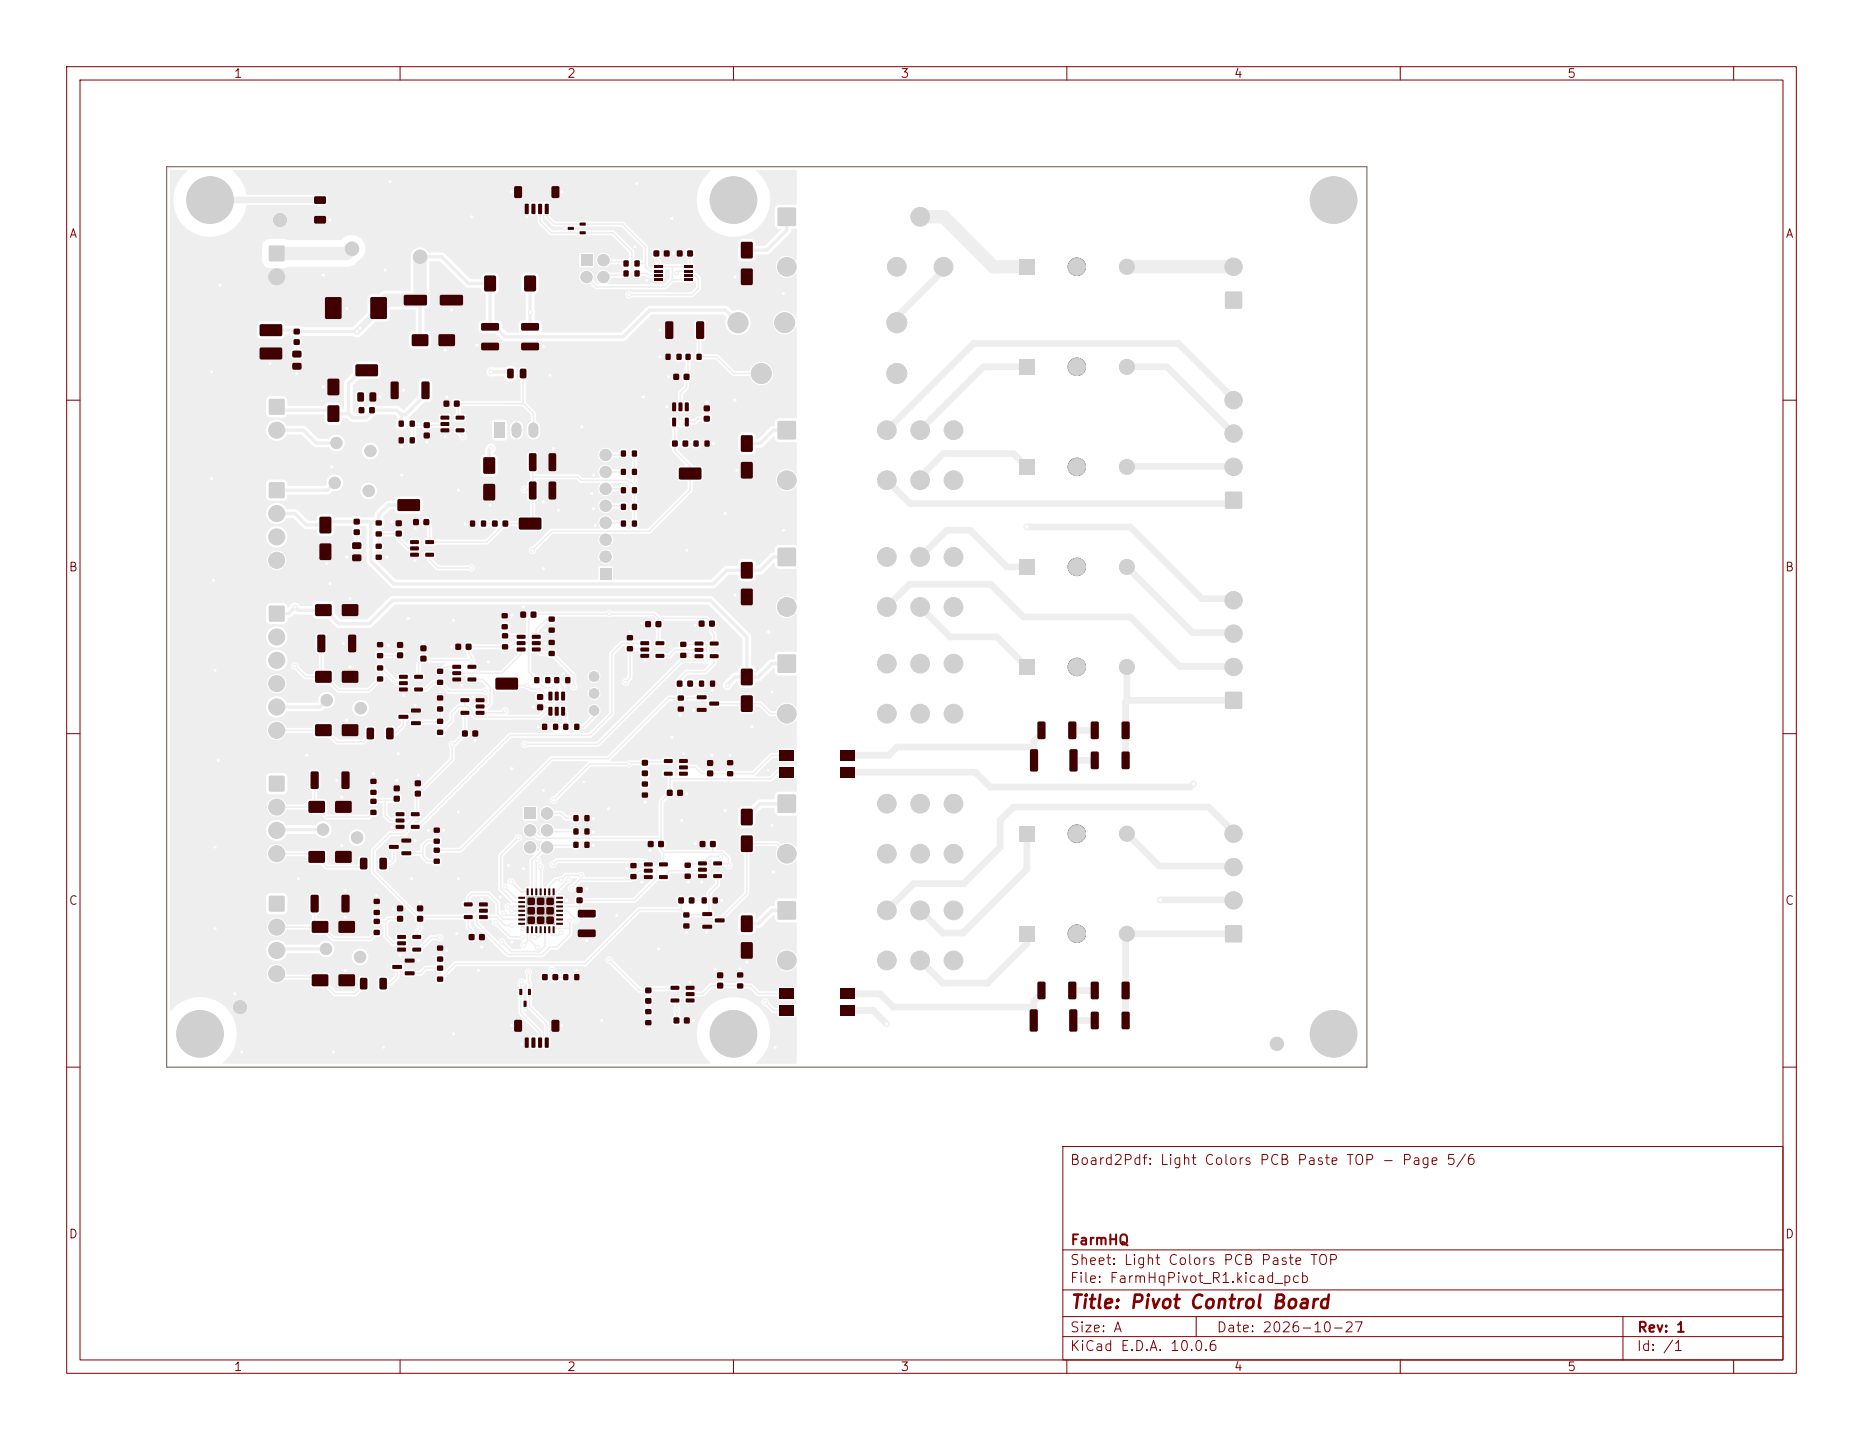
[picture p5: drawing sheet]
<svg xmlns="http://www.w3.org/2000/svg" width="279mm" height="216mm" viewBox="0 0 279 216" stroke-linecap="round" stroke-linejoin="round" font-family="sans-serif">
<defs><g id="words">
<text font-size="2" fill="#830000" x="160.4" y="196.7">Title: Pivot Control Board</text>
<g font-size="1.5" fill="#830000">
<text x="160.3" y="175">Board2Pdf: Light Colors PCB Paste TOP - Page 5/6</text>
<text x="160.3" y="190">Sheet: Light Colors PCB Paste TOP</text>
<text x="160.4" y="187">FarmHQ</text>
<text x="160.3" y="192.7">File: FarmHqPivot_R1.kicad_pcb</text>
<text x="160.3" y="202.9">KiCad E.D.A. 10.0.6</text>
<text x="160.3" y="200.1">Size: A</text>
<text x="182.3" y="200.1">Date: 2026-10-27</text>
<text x="245.3" y="202.9">Id: /1</text>
<text x="245.4" y="200.1">Rev: 1</text>
</g>
<g font-size="1.3" fill="#830000">
<text x="35" y="12">1</text>
<text x="85" y="12">2</text>
<text x="135" y="12">3</text>
<text x="185" y="12">4</text>
<text x="235" y="12">5</text>
<text x="10.3" y="36">A</text>
<text x="267.7" y="36">A</text>
<text x="10.2" y="86">B</text>
<text x="267.6" y="86">B</text>
<text x="10.2" y="136">C</text>
<text x="267.6" y="136">C</text>
<text x="10.2" y="186">D</text>
<text x="267.6" y="186">D</text>
<text x="35" y="205.9">1</text>
<text x="85" y="205.9">2</text>
<text x="135" y="205.9">3</text>
<text x="185" y="205.9">4</text>
<text x="235" y="205.9">5</text>
</g>
</g></defs>
<g fill="#eee">
<path d="M59.9 101.2h1.2l.1 .5-.2 .1h-1.1l-.1-.2z"/>
<path d="M59.9 102.2l1.2-.1 .1 .5-.2 .1h-1.1l-.1-.1z"/>
<path d="M59.9 103.1h1.2l.1 .5-.2 .1h-1.1l-.1-.2z"/>
<path d="M62.2 103.1h1.1l.1 .5-.1 .1h-1.1l-.1-.2z"/>
<path d="M62.2 101.2h1.1l.1 .5-.1 .1h-1.1l-.1-.2z"/>
<path d="M168.3 151.7h.9l.2 .1v2.3l-.1 .2h-.9l-.2-.1z"/>
<path d="M163.6 151.7h.9l.3 .1v2.3l-.2 .2h-.8l-.2-.1z"/>
<path d="M46.6 134.2h.9l.3 .1v2.2l-.2 .3h-.8l-.2-.2z"/>
<path d="M51.3 134.2h.9l.2 .1v2.2l-.1 .3h-.8l-.3-.2z"/>
<path d="M68.1 60.1h.8v.8h-.8z"/>
<path d="M66.6 60.1h.7v.8h-.7z"/>
<path d="M183.8 73.8h2.4v2.4h-2.4z"/>
</g>
<g fill="#eee" stroke="#eee" stroke-width=".15">
<circle cx="185" cy="70" r="1.3"/>
<circle cx="185" cy="65" r="1.3"/>
<circle cx="185" cy="60" r="1.3"/>
</g>
<path d="M74.2 63.4h1.5v2.3h-1.5z" fill="#eee"/>
<path d="M77.5 64.1v.8M80 64.1v.8" fill="none" stroke="#eee" stroke-width="1.5"/>
<g fill="#eee">
<path d="M46.3 127.6h2.4v1.7h-2.4z"/>
<path d="M50.3 127.6h2.4v1.7h-2.4z"/>
<path d="M168.3 147.2h.9l.2 .1v2.3l-.1 .2h-.9l-.2-.1z"/>
<path d="M163.6 147.2h.9l.3 .1v2.3l-.2 .2h-.8l-.2-.1z"/>
<path d="M63.1 98.4h.8v.7h-.8z"/>
<path d="M63.1 96.8h.8v.8h-.8z"/>
<path d="M103.1 37.6h.8v.8h-.8z"/>
<path d="M101.6 37.6h.7v.8h-.7z"/>
<path d="M126 150.8h2.2v1.5h-2.2z"/>
<path d="M126 148.3h2.2v1.5h-2.2z"/>
<path d="M117 148.3h2v1.5h-2z"/>
<path d="M117 150.8h2v1.5h-2z"/>
<path d="M84.5 108.6h.7v.8h-.7z"/>
<path d="M86.2 108.6h.6v.8h-.6z"/>
<path d="M102.1 96.3h.8v.7h-.8z"/>
<path d="M102.1 97.9h.8v.7h-.8z"/>
<path d="M103.4 134.6h.7v.8h-.7z"/>
<path d="M101.8 134.6h.7v.8h-.7z"/>
<path d="M69.3 109.6h.8v.8h-.8z"/>
<path d="M70.9 109.6h.8v.8h-.8z"/>
<path d="M61.5 81h1.2l.1 .5-.1 .1h-1.1l-.1-.2z"/>
<path d="M61.5 82l1.2-.1 .1 .5-.1 .1h-1.1l-.1-.1z"/>
<path d="M61.5 82.9h1.2l.1 .5-.1 .1h-1.1l-.1-.2z"/>
<path d="M63.8 82.9h1.2l.1 .5-.2 .1h-1l-.1-.2z"/>
<path d="M63.8 81h1.2l.1 .5-.2 .1h-1l-.1-.2z"/>
<path d="M96.3 115.6h.8v.7h-.8z"/>
<path d="M96.3 114h.8v.7h-.8z"/>
<path d="M46.8 146.1h2.4v1.7h-2.4z"/>
<path d="M50.8 146.1h2.4v1.7h-2.4z"/>
<path d="M98.1 37.6h.7v.8h-.7z"/>
<path d="M99.6 37.6h.8v.8h-.8z"/>
<path d="M43.9 52.6h1.2l.1 .2v.6l-.2 .2h-1l-.2-.2z"/>
<path d="M43.9 54.5l1.2-.1 .1 .2v.7l-.2 .1h-1l-.2-.2z"/>
<path d="M79.2 148.3h.4v.9l-.4-.1z"/>
<path d="M77.9 148.3h.4v.9l-.4-.1z"/>
<path d="M78.6 150.1h.4l-.1 .9-.4-.1z"/>
<path d="M168.3 112.7h.9l.2 .1v2.3l-.1 .2h-.9l-.2-.1z"/>
<path d="M163.6 112.7h.9l.3 .1v2.3l-.2 .2h-.8l-.2-.1z"/>
<path d="M105.3 134.6h.7v.8h-.7z"/>
<path d="M106.9 134.6h.7v.8h-.7z"/>
<path d="M66.1 62.4l1.2-.1 .1 .5-.2 .1h-1l-.1-.1z"/>
<path d="M66.1 63.3h1.2l.1 .5-.2 .1h-1l-.1-.2z"/>
<path d="M66.1 64.3l1.2-.1 .1 .5-.2 .1h-1l-.1-.1z"/>
<path d="M68.4 64.3l1.2-.1 .1 .5-.2 .1h-1.1l-.1-.1z"/>
<path d="M68.4 62.4l1.2-.1 .1 .5-.2 .1h-1.1l-.1-.1z"/>
<path d="M40.4 90.9h2.2v2.2h-2.2z"/>
</g>
<g fill="#eee" stroke="#eee" stroke-width=".15">
<circle cx="41.5" cy="95.5" r="1.2"/>
<circle cx="41.5" cy="99" r="1.2"/>
<circle cx="41.5" cy="102.5" r="1.2"/>
<circle cx="41.5" cy="106" r="1.2"/>
<circle cx="41.5" cy="109.5" r="1.2"/>
</g>
<g fill="#eee">
<path d="M54 146.7l.8-.1 .3 .2v1.3l-.2 .2-.7 .1-.2-.2z"/>
<path d="M57 146.7l.8-.1 .2 .2v1.3l-.1 .2-.8 .1-.2-.2z"/>
<path d="M65.6 107.8h.8v.7h-.8z"/>
<path d="M65.6 109.5h.8v.6h-.8z"/>
<path d="M104.5 48.2h.9l.2 .1v2.3l-.1 .2h-.9l-.2-.1z"/>
<path d="M99.8 48.2h.9l.3 .1v2.3l-.2 .2h-.8l-.2-.1z"/>
<path d="M183.8 103.8h2.4v2.4h-2.4z"/>
</g>
<g fill="#eee" stroke="#eee" stroke-width=".15">
<circle cx="185" cy="100" r="1.3"/>
<circle cx="185" cy="95" r="1.3"/>
<circle cx="185" cy="90" r="1.3"/>
</g>
<g fill="#eee">
<path d="M93.5 39.1h.7v.8h-.7z"/>
<path d="M95.2 39.1h.7v.8h-.7z"/>
<path d="M152.9 138.9h2.2v2.2h-2.2z"/>
</g>
<circle cx="169" cy="140" r="1.12" fill="#eee" stroke="#eee" stroke-width=".15"/>
<g fill="#eee">
<path d="M63.3 57.3l.9-.1 .2 .1v2.3l-.1 .2h-.9l-.2-.1z"/>
<path d="M58.6 57.3l1-.1 .2 .1v2.3l-.2 .2h-.8l-.2-.1z"/>
<path d="M152.9 98.9h2.2v2.2h-2.2z"/>
</g>
<circle cx="169" cy="100" r="1.12" fill="#eee" stroke="#eee" stroke-width=".15"/>
<g fill="#eee">
<path d="M111.2 69.3h1.6v2.4h-1.6z"/>
<path d="M111.2 65.3h1.6v2.4h-1.6z"/>
<path d="M59.6 137.4h.8v.7h-.8z"/>
<path d="M59.6 135.8h.8v.8h-.8z"/>
<path d="M106.1 115.6h.8v.7h-.8z"/>
<path d="M106.1 114h.8v.8h-.8z"/>
<path d="M96.1 96.2l1.2-.1v.5l-.1 .1h-1.1l-.1-.1z"/>
<path d="M96.1 97.1h1.2v.5l-.1 .1h-1.1l-.1-.2z"/>
<path d="M96.1 98.1l1.2-.1v.5l-.1 .1h-1.1l-.1-.1z"/>
<path d="M98.4 98.1l1.1-.1 .1 .5-.1 .1h-1.1l-.1-.1z"/>
<path d="M98.4 96.2l1.1-.1 .1 .5-.1 .1h-1.1l-.1-.1z"/>
<path d="M63.6 77.9h.7v.8h-.7z"/>
<path d="M62 77.9h.8v.8h-.8z"/>
<path d="M94.8 73.1h.7v.8h-.7z"/>
<path d="M93.2 73.1h.6v.8h-.6z"/>
<path d="M82.9 146.1h.8v.8h-.8z"/>
<path d="M81.3 146.1h.8v.8h-.8z"/>
<path d="M87 34.7h.8v.4h-.8z"/>
<path d="M87 33.4h.8v.4h-.8z"/>
<path d="M85.2 34.1l.8-.1 .1 .4-.9 .1z"/>
<path d="M46.6 115.7h.9l.3 .1v2.3l-.2 .2h-.8l-.2-.2z"/>
<path d="M51.3 115.7h.9l.2 .1v2.3l-.1 .2h-.8l-.3-.2z"/>
<path d="M70.3 140.1h.8v.8h-.8z"/>
<path d="M71.9 140.1h.8v.8h-.8z"/>
<path d="M98.4 93.2h.7v.8h-.7z"/>
<path d="M96.8 93.2h.8v.8h-.8z"/>
<path d="M40.4 72.4h2.2v2.2h-2.2z"/>
</g>
<g fill="#eee" stroke="#eee" stroke-width=".15">
<circle cx="41.5" cy="77" r="1.2"/>
<circle cx="41.5" cy="80.5" r="1.2"/>
<circle cx="41.5" cy="84" r="1.2"/>
</g>
<g fill="#eee">
<path d="M53.1 79.4h.8v.8h-.8z"/>
<path d="M53.1 77.8h.8v.8h-.8z"/>
<path d="M83.4 138.4h1v.2h-.9z"/>
<path d="M83.4 137.7h1v.3h-.9z"/>
<path d="M83.4 137.1h1v.2h-.9z"/>
<path d="M83.4 136.4h1v.3h-.9z"/>
<path d="M83.4 135.8h1v.2h-.9z"/>
<path d="M83.4 135.1h1v.3h-.9z"/>
<path d="M83.4 134.5h1v.2h-.9z"/>
<path d="M82.9 133.2l.3 .1-.1 .9h-.2z"/>
<path d="M82.3 133.2l.2 .1v.9h-.3z"/>
<path d="M81.6 133.2l.3 .1-.1 .9h-.2z"/>
<path d="M81 133.2l.2 .1v.9h-.3z"/>
<path d="M80.3 133.2l.3 .1-.1 .9h-.2z"/>
<path d="M79.7 133.2l.2 .1v.9h-.3z"/>
<path d="M79 133.2l.3 .1-.1 .9h-.2z"/>
<path d="M77.8 134.5h.9v.2h-.9z"/>
<path d="M77.8 135.1h.9v.3h-.9z"/>
<path d="M77.8 135.8h.9v.2h-.9z"/>
<path d="M77.8 136.4h.9v.3h-.9z"/>
<path d="M77.8 137.1h.9v.2h-.9z"/>
<path d="M77.8 137.7h.9v.3h-.9z"/>
<path d="M77.8 138.4h.9v.2h-.9z"/>
<path d="M79 138.9h.3l-.1 1h-.2z"/>
<path d="M79.7 138.9h.2v1h-.3z"/>
<path d="M80.3 138.9h.3l-.1 1h-.2z"/>
<path d="M81 138.9h.2v1h-.3z"/>
<path d="M81.6 138.9h.3l-.1 1h-.2z"/>
<path d="M82.3 138.9h.2v1h-.3z"/>
<path d="M82.9 138.9h.3l-.1 1h-.2z"/>
<path d="M79 134.4h4.2v4.3h-4.2z"/>
<path d="M47.3 90.6h2.4v1.7h-2.4z"/>
<path d="M51.3 90.6h2.4v1.7h-2.4z"/>
<path d="M183.8 138.8h2.4v2.4h-2.4z"/>
</g>
<g fill="#eee" stroke="#eee" stroke-width=".15">
<circle cx="185" cy="135" r="1.3"/>
<circle cx="185" cy="130" r="1.3"/>
<circle cx="185" cy="125" r="1.3"/>
<circle cx="52.8" cy="37.3" r="1"/>
<circle cx="63" cy="38.5" r="1"/>
</g>
<g fill="#eee">
<path d="M96.3 117.2h.8v.7h-.8z"/>
<path d="M96.3 118.9h.8v.6h-.8z"/>
<path d="M72.2 48.5l2.5-.1 .1 .3v.7l-.2 .2h-2.3l-.2-.3z"/>
<path d="M72.2 51.4h2.5l.1 .2v.8l-.2 .1h-2.3l-.2-.2z"/>
<path d="M102.7 129.4h.9v.7h-.9z"/>
<path d="M102.7 131h.9v.7h-.9z"/>
<path d="M107.6 147.4h.8v.8h-.8z"/>
<path d="M107.6 145.8h.8v.8h-.8z"/>
<path d="M103.1 102.1h.8v.8h-.8z"/>
<path d="M101.6 102.1h.7v.8h-.7z"/>
<path d="M82.3 92.5h.9v.7h-.9z"/>
<path d="M82.3 94.1h.9v.7h-.9z"/>
</g>
<g fill="#eee" stroke="#eee" stroke-width=".15">
<circle cx="114.2" cy="56" r="1.5"/>
<circle cx="117.7" cy="48.4" r="1.5"/>
<circle cx="110.7" cy="48.4" r="1.5"/>
<circle cx="134.5" cy="56" r="1.5"/>
<circle cx="134.5" cy="48.4" r="1.5"/>
</g>
<g fill="#eee">
<path d="M48 77.5h1.6v2.4h-1.6z"/>
<path d="M48 81.5h1.6v2.4h-1.6z"/>
</g>
<circle cx="200" cy="30" r="3.5" fill="#eee" stroke="#eee" stroke-width=".15"/>
<g fill="#eee">
<path d="M94.8 78.1h.7v.8h-.7z"/>
<path d="M93.2 78.1h.6v.8h-.6z"/>
<path d="M106.4 93.1h.8v.8h-.8z"/>
<path d="M104.8 93.1h.8v.8h-.8z"/>
<path d="M106.5 126.1h.8v.9h-.8z"/>
<path d="M105 126.1h.7v.9h-.7z"/>
<path d="M104.5 53.1h.7v.8h-.7z"/>
<path d="M102.8 53.1h.7v.8h-.7z"/>
</g>
<g fill="#eee" stroke="#eee" stroke-width=".15">
<circle cx="138" cy="32.5" r="1.4"/>
<circle cx="134.5" cy="40" r="1.4"/>
<circle cx="141.5" cy="40" r="1.4"/>
</g>
<path d="M116.7 31.2h2.6v2.6h-2.6z" fill="#eee"/>
<circle cx="118" cy="40" r="1.4" fill="#eee" stroke="#eee" stroke-width=".15"/>
<g fill="#eee">
<path d="M72.2 78.1h.7v.8h-.7z"/>
<path d="M70.5 78.1h.7v.8h-.7z"/>
<path d="M101.9 115.7h1.2l.1 .5-.2 .1h-1.1l-.1-.1z"/>
<path d="M101.9 114.8h1.2l.1 .5-.2 .1-1.1-.1-.1-.1z"/>
<path d="M101.9 113.8h1.2l.1 .5-.2 .1h-1.1l-.1-.1z"/>
<path d="M99.6 113.8h1.2l.1 .5-.2 .1h-1l-.1-.1z"/>
<path d="M99.6 115.7h1.2l.1 .5-.2 .1h-1l-.1-.1z"/>
<path d="M79.4 68l.8-.1 .2 .2 .1 2.3-.2 .2h-.7l-.3-.1z"/>
<path d="M82.3 68l.9-.1 .2 .2v2.3l-.1 .2h-.8l-.2-.1z"/>
<path d="M101.5 53.1h.7v.8h-.7z"/>
<path d="M99.8 53.1h.7v.8h-.7z"/>
<path d="M72.5 68.6h1.7v2.4h-1.7z"/>
<path d="M72.5 72.6h1.7v2.4h-1.7z"/>
<path d="M104.5 104.3l1.4-.1 .1 .5-.2 .1h-1.2l-.1-.1z"/>
<path d="M104.5 106.2l1.4-.1 .1 .5-.2 .1h-1.2l-.1-.1z"/>
<path d="M106.4 105.2h1.4v.5l-.1 .1h-1.2l-.1-.2z"/>
</g>
<g fill="#eee" stroke="#eee" stroke-width=".15">
<circle cx="138" cy="120.5" r="1.4"/>
<circle cx="133" cy="120.5" r="1.4"/>
<circle cx="143" cy="120.5" r="1.4"/>
<circle cx="138" cy="128" r="1.4"/>
<circle cx="133" cy="128" r="1.4"/>
<circle cx="143" cy="128" r="1.4"/>
</g>
<path d="M116.7 119.2h2.6v2.6h-2.6z" fill="#eee"/>
<circle cx="118" cy="128" r="1.4" fill="#eee" stroke="#eee" stroke-width=".15"/>
<g fill="#eee">
<path d="M65.1 125.8h.8v.7h-.8z"/>
<path d="M65.1 124.1h.8v.7h-.8z"/>
<path d="M47.3 108.6h2.4v1.7h-2.4z"/>
<path d="M51.3 108.6h2.4v1.7h-2.4z"/>
<path d="M102.9 149.7h1.2l.1 .5-.2 .1h-1.1l-.1-.1z"/>
<path d="M102.9 148.8h1.2l.1 .5-.2 .1-1.1-.1-.1-.1z"/>
<path d="M102.9 147.8h1.2l.1 .5-.2 .1h-1.1l-.1-.1z"/>
<path d="M100.6 147.8h1.2l.1 .5-.2 .1h-1l-.1-.1z"/>
<path d="M100.6 149.7h1.2l.1 .5-.2 .1h-1l-.1-.1z"/>
<path d="M86 126.2h.7v.9h-.7z"/>
<path d="M87.7 126.2h.7v.9h-.7z"/>
<path d="M75.3 96.6h.9v.7h-.9z"/>
<path d="M75.3 95h.9v.7h-.9z"/>
<path d="M61.5 65.6h.7v.8h-.7z"/>
<path d="M59.8 65.6h.7v.8h-.7z"/>
</g>
<g fill="#eee" stroke="#eee" stroke-width=".15">
<circle cx="48.4" cy="124.4" r=".85"/>
<circle cx="53.5" cy="125.6" r=".85"/>
</g>
<g fill="#eee">
<path d="M59.7 74.9l3.1-.1 .2 .3v1.4l-.3 .1h-2.9l-.2-.2z"/>
<path d="M40.4 134.4h2.2v2.2h-2.2z"/>
</g>
<g fill="#eee" stroke="#eee" stroke-width=".15">
<circle cx="41.5" cy="139" r="1.2"/>
<circle cx="41.5" cy="142.5" r="1.2"/>
<circle cx="41.5" cy="146" r="1.2"/>
</g>
<path d="M90 85.1h1.7v1.8h-1.7z" fill="#eee"/>
<g fill="#eee" stroke="#eee" stroke-width=".15">
<circle cx="90.8" cy="83.5" r=".85"/>
<circle cx="90.8" cy="80.9" r=".85"/>
<circle cx="90.8" cy="78.4" r=".85"/>
<circle cx="90.8" cy="75.8" r=".85"/>
<circle cx="90.8" cy="73.3" r=".85"/>
<circle cx="90.8" cy="70.8" r=".85"/>
<circle cx="90.8" cy="68.2" r=".85"/>
</g>
<g fill="#eee">
<path d="M65.1 128.8h.8v.7h-.8z"/>
<path d="M65.1 127.1h.8v.7h-.8z"/>
<path d="M84.5 146.1h.7v.8h-.7z"/>
<path d="M86.2 146.1h.6v.8h-.6z"/>
<path d="M39 52.2l3.2-.1 .1 .2v1.4l-.2 .2h-3l-.2-.2z"/>
<path d="M98.1 39.8h1.4v.4h-1.4z"/>
<path d="M98.1 40.4h1.4v.5h-1.4z"/>
<path d="M98.1 41.1h1.4v.4h-1.4z"/>
<path d="M98.1 41.7h1.4v.5h-1.4z"/>
<path d="M102.5 41.7h1.4v.5h-1.4z"/>
<path d="M102.5 41.1h1.4v.4h-1.4z"/>
<path d="M102.5 40.4h1.4v.5h-1.4z"/>
<path d="M102.5 39.8h1.4v.4h-1.4z"/>
<path d="M98.8 126.1h.7v.9h-.7z"/>
<path d="M97.2 126.1h.8v.9h-.8z"/>
<path d="M55.6 44.6h2.4v3.2h-2.4z"/>
<path d="M48.8 44.6h2.4v3.2h-2.4z"/>
<path d="M59.4 121.8h1.2l.1 .5-.2 .1h-1.1l-.1-.2z"/>
<path d="M59.4 122.8l1.2-.1 .1 .5-.2 .1h-1.1l-.1-.1z"/>
<path d="M59.4 123.7h1.2l.1 .5-.2 .1h-1.1l-.1-.2z"/>
<path d="M61.7 123.7h1.1l.1 .5-.1 .1h-1.1l-.1-.2z"/>
<path d="M61.7 121.8h1.1l.1 .5-.1 .1h-1.1l-.1-.2z"/>
<path d="M100.1 118.5h.7v.8h-.7z"/>
<path d="M101.6 118.5h.8v.8h-.8z"/>
<path d="M82.3 97.6h.9v.7h-.9z"/>
<path d="M82.3 96h.9v.7h-.9z"/>
<path d="M111.2 125.3h1.6v2.4h-1.6z"/>
<path d="M111.2 121.3h1.6v2.4h-1.6z"/>
<path d="M55 109.2l.9-.1 .2 .2v1.3l-.2 .2h-.7l-.2-.1z"/>
<path d="M58 109.2l.8-.1 .2 .2v1.3l-.1 .2h-.8l-.2-.1z"/>
<path d="M56.4 78.1h.8v.6h-.8z"/>
<path d="M56.4 79.7h.8v.7h-.8z"/>
<path d="M111.2 104.3h1.6v2.4h-1.6z"/>
<path d="M111.2 100.3h1.6v2.4h-1.6z"/>
<path d="M82.3 106h.4l.1 .1v1.1v.1l-.5-.1z"/>
<path d="M83.2 106h.4l.2 .1v1.1l-.1 .1-.5-.1z"/>
<path d="M84.2 106h.4l.1 .1v1.1v.1l-.5-.1z"/>
<path d="M84.2 103.7h.4l.1 .1v1.1v.1l-.5-.1z"/>
<path d="M83.2 103.7h.4l.2 .1v1.1l-.1 .1-.5-.1z"/>
<path d="M82.3 103.7h.4l.1 .1v1.1v.1l-.5-.1z"/>
</g>
<g fill="#eee" stroke="#eee" stroke-width=".15">
<circle cx="138" cy="136.5" r="1.4"/>
<circle cx="133" cy="136.5" r="1.4"/>
<circle cx="143" cy="136.5" r="1.4"/>
<circle cx="138" cy="144" r="1.4"/>
<circle cx="133" cy="144" r="1.4"/>
<circle cx="143" cy="144" r="1.4"/>
</g>
<path d="M116.7 135.2h2.6v2.6h-2.6z" fill="#eee"/>
<circle cx="118" cy="144" r="1.4" fill="#eee" stroke="#eee" stroke-width=".15"/>
<g fill="#eee">
<path d="M76.1 55.3h.7l.2 .1 .1 1.1-.2 .2h-.6l-.2-.1z"/>
<path d="M78 55.3h.7l.2 .1 .1 1.1-.2 .2h-.6l-.2-.1z"/>
<path d="M96.6 129.3h1.2l.1 .5-.2 .1h-1l-.1-.2z"/>
<path d="M96.6 130.3h1.2l.1 .5h-.2h-1l-.1-.1z"/>
<path d="M96.6 131.2h1.2l.1 .5-.2 .1h-1l-.1-.2z"/>
<path d="M98.9 131.2h1.2l.1 .5-.2 .1h-1.1l-.1-.2z"/>
<path d="M98.9 129.3h1.2l.1 .5-.2 .1h-1.1l-.1-.2z"/>
<path d="M56.1 136.5h.8v.6h-.8z"/>
<path d="M56.1 134.8h.8v.7h-.8z"/>
<path d="M63.6 63.4h.8v.7h-.8z"/>
<path d="M63.6 64.9h.8v.8h-.8z"/>
<path d="M55.6 118.5h.8v.6h-.8z"/>
<path d="M55.6 116.8h.8v.7h-.8z"/>
<path d="M56.6 101.5h.8v.6h-.8z"/>
<path d="M56.6 99.8h.8v.7h-.8z"/>
<path d="M56.6 98h.8v.6h-.8z"/>
<path d="M56.6 96.3h.8v.7h-.8z"/>
<path d="M60.7 145.7l1.4-.1 .1 .5-.2 .1h-1.2l-.1-.1z"/>
<path d="M60.7 143.8l1.4-.1 .1 .5-.2 .1h-1.2l-.1-.1z"/>
<path d="M58.9 144.7h1.3l.1 .5-.2 .1h-1.2l-.1-.2z"/>
<path d="M81.8 101.6h.7v.8h-.7z"/>
<path d="M80.2 101.6h.6v.8h-.6z"/>
<path d="M111.2 137.3h1.6v2.4h-1.6z"/>
<path d="M111.2 141.3h1.6v2.4h-1.6z"/>
</g>
<circle cx="191.5" cy="156.5" r=".5" fill="#eee" stroke="#eee" stroke-width=".15"/>
<g fill="#eee">
<path d="M61.8 50.2h2.4v1.6h-2.4z"/>
<path d="M65.8 50.2h2.4v1.6h-2.4z"/>
</g>
<circle cx="200" cy="155" r="3.5" fill="#eee" stroke="#eee" stroke-width=".15"/>
<g fill="#eee">
<path d="M86.7 136.5l2.5-.1 .1 .3v.7l-.2 .2-2.3-.1-.2-.2z"/>
<path d="M86.7 139.4h2.5l.1 .2v.8l-.2 .1h-2.3l-.2-.2z"/>
<path d="M93.5 40.6h.7v.8h-.7z"/>
<path d="M95.2 40.6h.7v.8h-.7z"/>
<path d="M59.6 97.9h.8v.7h-.8z"/>
<path d="M59.6 96.3h.8v.8h-.8z"/>
<path d="M40.4 36.9h2.2v2.2h-2.2z"/>
</g>
<circle cx="41.5" cy="41.5" r="1.2" fill="#eee" stroke="#eee" stroke-width=".15"/>
<g fill="#eee">
<path d="M96.8 149.7h.8v.7h-.8z"/>
<path d="M96.8 148.1h.8v.8h-.8z"/>
<path d="M111.2 36.3h1.6v2.4h-1.6z"/>
<path d="M111.2 40.3h1.6v2.4h-1.6z"/>
<path d="M79.8 97.1h1.2l.1 .5-.2 .1h-1l-.1-.2z"/>
<path d="M79.8 96.2l1.2-.1 .1 .5-.2 .1h-1l-.1-.1z"/>
<path d="M79.8 95.2h1.2l.1 .5-.2 .1h-1l-.1-.2z"/>
<path d="M77.5 95.2h1.2l.1 .5-.1 .1h-1.1l-.1-.2z"/>
<path d="M77.5 96.2l1.2-.1 .1 .5-.1 .1h-1.1l-.1-.1z"/>
<path d="M77.5 97.1h1.2l.1 .5-.1 .1h-1.1l-.1-.2z"/>
<path d="M86 124.2h.7v.9h-.7z"/>
<path d="M87.7 124.2h.7v.9h-.7z"/>
<path d="M55.6 121.5h.8v.6h-.8z"/>
<path d="M55.6 119.8h.8v.7h-.8z"/>
<path d="M49.2 60.8h1.6v2.4h-1.6z"/>
<path d="M49.2 56.8h1.6v2.4h-1.6z"/>
</g>
<circle cx="36" cy="151" r=".5" fill="#eee" stroke="#eee" stroke-width=".15"/>
<path d="M40.4 116.4h2.2v2.2h-2.2z" fill="#eee"/>
<g fill="#eee" stroke="#eee" stroke-width=".15">
<circle cx="41.5" cy="121" r="1.2"/>
<circle cx="41.5" cy="124.5" r="1.2"/>
<circle cx="41.5" cy="128" r="1.2"/>
</g>
<g fill="#eee">
<path d="M47.2 29.5l1.5-.1 .2 .3v.7l-.3 .2h-1.3l-.2-.3z"/>
<path d="M47.2 32.4h1.5l.2 .2v.8l-.3 .1h-1.3l-.2-.2z"/>
<path d="M111.2 84.3h1.6v2.4h-1.6z"/>
<path d="M111.2 88.3h1.6v2.4h-1.6z"/>
<path d="M152.9 68.9h2.2v2.2h-2.2z"/>
</g>
<circle cx="169" cy="70" r="1.13" fill="#eee" stroke="#eee" stroke-width=".15"/>
<path d="M87.1 38.2h1.7v1.7h-1.7z" fill="#eee"/>
<g fill="#eee" stroke="#eee" stroke-width=".15">
<circle cx="90.5" cy="39" r=".85"/>
<circle cx="88" cy="41.5" r=".85"/>
<circle cx="90.5" cy="41.5" r=".85"/>
</g>
<g fill="#eee">
<path d="M102.4 66.1h.8v.8h-.8z"/>
<path d="M100.8 66.1h.8v.8h-.8z"/>
<path d="M62.6 137.4h.8v.7h-.8z"/>
<path d="M62.6 135.8h.8v.8h-.8z"/>
<path d="M59.6 140.2h1.2l.1 .5-.2 .1h-1l-.1-.2z"/>
<path d="M59.6 141.2l1.2-.1 .1 .5-.2 .1h-1l-.1-.1z"/>
<path d="M59.6 142.1h1.2l.1 .5-.2 .1h-1l-.1-.2z"/>
<path d="M61.9 142.1h1.2l.1 .5-.2 .1h-1.1l-.1-.2z"/>
<path d="M61.9 140.2h1.2l.1 .5-.2 .1h-1.1l-.1-.2z"/>
<path d="M86 122.2h.7v.9h-.7z"/>
<path d="M87.7 122.2h.7v.9h-.7z"/>
<path d="M101.7 104.3h.8v.7h-.8z"/>
<path d="M101.7 106h.8v.7h-.8z"/>
</g>
<circle cx="42" cy="33" r=".5" fill="#eee" stroke="#eee" stroke-width=".15"/>
<g fill="#eee">
<path d="M105.6 62.4h.8v.8h-.8z"/>
<path d="M105.6 60.8h.8v.8h-.8z"/>
</g>
<g fill="#eee" stroke="#eee" stroke-width=".15">
<circle cx="49" cy="105" r=".86"/>
<circle cx="54.1" cy="106.2" r=".85"/>
</g>
<g fill="#eee">
<path d="M78.7 30.6h.5h.1v1.4l-.1 .1-.5-.1z"/>
<path d="M79.7 30.6h.4h.2v1.4l-.1 .1-.5-.1z"/>
<path d="M80.7 30.6h.4h.2v1.4l-.1 .1-.5-.1z"/>
<path d="M81.7 30.6h.4h.2v1.4l-.1 .1-.5-.1z"/>
<path d="M77.2 28l.8-.1 .3 .2v1.3l-.2 .3h-.8l-.2-.2z"/>
<path d="M82.8 28l.8-.1 .3 .2v1.3l-.2 .3h-.8l-.2-.2z"/>
</g>
<g fill="#eee" stroke="#eee" stroke-width=".15">
<circle cx="48.9" cy="142.3" r=".85"/>
<circle cx="54" cy="143.5" r=".85"/>
</g>
<g fill="#eee">
<path d="M71.4 106.6h1.2l.1 .5-.2 .1h-1.1l-.1-.2z"/>
<path d="M71.4 105.7l1.2-.1 .1 .5-.2 .1h-1.1l-.1-.1z"/>
<path d="M71.4 104.7h1.2l.1 .5-.2 .1h-1.1l-.1-.2z"/>
<path d="M69.1 104.7h1.2l.1 .5-.2 .1h-1l-.1-.2z"/>
<path d="M69.1 106.6h1.2l.1 .5-.2 .1h-1l-.1-.2z"/>
<path d="M102.6 56.1h.7v.8h-.7z"/>
<path d="M101 56.1h.8v.8h-.8z"/>
<path d="M59.8 63.1h.7v.8h-.7z"/>
<path d="M61.5 63.1h.7v.8h-.7z"/>
<path d="M105.4 136.8h1.3l.1 .5-.2 .1-1.2-.1-.1-.1z"/>
<path d="M105.4 138.7h1.3l.1 .5h-.2h-1.2l-.1-.1z"/>
<path d="M107.2 137.7h1.4l.1 .5-.2 .1h-1.2l-.1-.1z"/>
<path d="M94.8 75.6h.7v.8h-.7z"/>
<path d="M93.2 75.6h.6v.8h-.6z"/>
</g>
<circle cx="31.5" cy="30" r="3.5" fill="#eee" stroke="#eee" stroke-width=".15"/>
<g fill="#eee">
<path d="M78.7 41.4l.2-.1h1.2l.2 .1 .1 2-.1 .2-1.4 .1-.2-.1z"/>
<path d="M72.7 41.4l.2-.1h1.2l.2 .1 .1 2-.1 .2-1.4 .1-.2-.1z"/>
<path d="M69.9 96.6h.8v.8h-.8z"/>
<path d="M68.3 96.6h.8v.8h-.8z"/>
<path d="M53.6 58.9l.8-.1 .2 .2v1l-.2 .2h-.6l-.2-.1z"/>
<path d="M55.5 58.9l.7-.1 .2 .2v1l-.1 .2h-.6l-.3-.1z"/>
<path d="M110.6 147.5h.8v.7h-.8z"/>
<path d="M110.6 145.8h.8v.7h-.8z"/>
<path d="M73.8 78.1h.8v.8h-.8z"/>
<path d="M75.4 78.1h.8v.8h-.8z"/>
<path d="M183.8 43.8h2.4v2.4h-2.4z"/>
</g>
<circle cx="185" cy="40" r="1.3" fill="#eee" stroke="#eee" stroke-width=".15"/>
<g fill="#eee">
<path d="M94.8 70.3h.7v.9h-.7z"/>
<path d="M93.2 70.3h.6v.9h-.6z"/>
<path d="M53.4 54.7l3.1-.1 .2 .3v1.4l-.2 .1h-3l-.2-.2z"/>
<path d="M78.7 155.6h.5h.1v1.3l-.1 .2-.5-.1z"/>
<path d="M79.7 155.6h.4h.2v1.3l-.1 .2-.5-.1z"/>
<path d="M80.7 155.6h.4h.2v1.3l-.1 .2-.5-.1z"/>
<path d="M81.7 155.6h.4h.2v1.3l-.1 .2-.5-.1z"/>
<path d="M77.2 153l.8-.1 .3 .2v1.3l-.2 .3h-.8l-.2-.2z"/>
<path d="M82.8 153l.8-.1 .3 .2v1.3l-.2 .3h-.8l-.2-.2z"/>
<path d="M75.3 92h.8v.7h-.8z"/>
<path d="M75.3 93.6h.8v.7h-.8z"/>
<path d="M56.4 81.6h.8v.6h-.8z"/>
<path d="M56.4 83.2h.8v.7h-.8z"/>
<path d="M78.2 48.5l2.5-.1 .1 .3v.7l-.2 .2h-2.3l-.2-.3z"/>
<path d="M78.2 51.4h2.5l.1 .2v.8l-.2 .1h-2.3l-.2-.2z"/>
<path d="M71.9 137.2h1.2l.1 .5-.2 .1h-1.1l-.1-.1z"/>
<path d="M71.9 136.3h1.2l.1 .5-.2 .1-1.1-.1-.1-.1z"/>
<path d="M71.9 135.3h1.2l.1 .5-.2 .1h-1.1l-.1-.1z"/>
<path d="M69.6 135.3h1.2l.1 .5-.2 .1h-1l-.1-.1z"/>
<path d="M69.6 137.2h1.2l.1 .5-.2 .1h-1l-.1-.1z"/>
<path d="M67.9 99.7h1.2l.1 .5-.2 .1h-1.1l-.1-.2z"/>
<path d="M67.9 100.7l1.2-.1 .1 .5-.2 .1h-1.1l-.1-.1z"/>
<path d="M67.9 101.6h1.2l.1 .5-.2 .1h-1.1l-.1-.2z"/>
<path d="M70.2 101.6h1.1l.1 .5-.1 .1h-1.1l-.1-.2z"/>
<path d="M70.2 99.7h1.1l.1 .5-.1 .1h-1.1l-.1-.2z"/>
</g>
<g fill="#eee" stroke="#eee" stroke-width=".15">
<circle cx="89.1" cy="106.5" r=".72"/>
<circle cx="89.1" cy="104" r=".72"/>
<circle cx="89.1" cy="101.4" r=".72"/>
</g>
<g fill="#eee">
<path d="M109.1 115.7h.8v.6h-.8z"/>
<path d="M109.1 114h.8v.7h-.8z"/>
<path d="M79.4 72.3l.8-.1 .2 .1 .1 2.3-.2 .3h-.7l-.3-.2z"/>
<path d="M82.3 72.3l.9-.1 .2 .1v2.3l-.1 .3h-.8l-.2-.2z"/>
<path d="M160.3 108.2h.9l.2 .1v2.3l-.1 .2h-.8l-.3-.1z"/>
<path d="M155.6 108.2h1l.2 .1v2.3l-.2 .2h-.8l-.2-.1z"/>
<path d="M59.1 119.4h.8v.7h-.8z"/>
<path d="M59.1 117.8h.8v.8h-.8z"/>
</g>
<g fill="#eee" stroke="#eee" stroke-width=".15">
<circle cx="50.4" cy="66.4" r=".85"/>
<circle cx="55.6" cy="67.6" r=".85"/>
</g>
<g fill="#eee">
<path d="M53.8 61.1h.8v.8h-.8z"/>
<path d="M55.4 61.1h.8v.8h-.8z"/>
<path d="M160.4 151.4l.9-.1 .3 .2v2.9l-.2 .3h-.8l-.2-.2z"/>
<path d="M154.5 151.4l.9-.1 .2 .2v2.9l-.1 .3h-.8l-.3-.2z"/>
<path d="M78.6 121.1h1.7v1.7h-1.7z"/>
</g>
<g fill="#eee" stroke="#eee" stroke-width=".15">
<circle cx="82" cy="122" r=".85"/>
<circle cx="79.5" cy="124.5" r=".85"/>
<circle cx="82" cy="124.5" r=".85"/>
<circle cx="79.5" cy="127" r=".85"/>
<circle cx="82" cy="127" r=".85"/>
</g>
<g fill="#eee">
<path d="M47.6 95.2l1-.1 .2 .2v2.3l-.2 .2h-.8l-.2-.2z"/>
<path d="M52.3 95.2l.9-.1 .2 .2v2.3l-.1 .2h-.9l-.2-.2z"/>
<path d="M77.9 77.7l3.1-.1 .2 .3v1.3l-.3 .2h-2.9l-.2-.2z"/>
<path d="M101.9 70.2l3.1-.1 .2 .3v1.3l-.2 .2h-3l-.2-.3z"/>
<path d="M152.9 38.9h2.2v2.2h-2.2z"/>
</g>
<circle cx="169" cy="40" r="1.12" fill="#eee" stroke="#eee" stroke-width=".15"/>
<path d="M152.9 83.9h2.2v2.2h-2.2z" fill="#eee"/>
<circle cx="169" cy="85" r="1.12" fill="#eee" stroke="#eee" stroke-width=".15"/>
<g fill="#eee">
<path d="M104 66.1h.7v.8h-.7z"/>
<path d="M105.7 66.1h.7v.8h-.7z"/>
<path d="M65.6 144.8h.8v.7h-.8z"/>
<path d="M65.6 146.5h.8v.6h-.8z"/>
<path d="M83.2 101.6h.6v.8h-.6z"/>
<path d="M84.8 101.6h.7v.8h-.7z"/>
<path d="M94.1 96.9h.8v.7h-.8z"/>
<path d="M94.1 95.3h.8v.7h-.8z"/>
<path d="M102.5 136.8h.9v.7h-.9z"/>
<path d="M102.5 138.5h.9v.7h-.9z"/>
<path d="M74.4 101.7l3.1-.1 .2 .3v1.3l-.2 .2h-3l-.2-.3z"/>
</g>
<circle cx="30" cy="155" r="3.5" fill="#eee" stroke="#eee" stroke-width=".15"/>
<g fill="#eee">
<path d="M94.8 67.6h.7v.8h-.7z"/>
<path d="M93.2 67.6h.6v.8h-.6z"/>
<path d="M86.5 134.6h.8v.8h-.8z"/>
<path d="M86.5 133h.8v.8h-.8z"/>
<path d="M104.2 96.2h1.2l.1 .5-.2 .1h-1l-.1-.2z"/>
<path d="M104.2 97.2l1.2-.1 .1 .5-.2 .1h-1l-.1-.1z"/>
<path d="M104.2 98.1h1.2l.1 .5-.2 .1h-1l-.1-.2z"/>
<path d="M106.5 98.1h1.2l.1 .5-.2 .1h-1.1l-.1-.2z"/>
<path d="M106.5 96.2h1.2l.1 .5-.2 .1h-1.1l-.1-.2z"/>
<path d="M65.6 106h.8v.6h-.8z"/>
<path d="M65.6 104.3h.8v.7h-.8z"/>
<path d="M46.8 138.1h2.4v1.7h-2.4z"/>
<path d="M50.8 138.1h2.4v1.7h-2.4z"/>
<path d="M83 108.6h.7v.8h-.7z"/>
<path d="M81.3 108.6h.7v.8h-.7z"/>
<path d="M52.9 81.4l1.1-.1 .2 .3v.6l-.2 .1h-1l-.2-.2z"/>
<path d="M52.9 83.2l1.1-.1 .2 .3v.6l-.2 .2-1-.1-.2-.2z"/>
<path d="M102.7 60.4l.4-.1 .2 .1v1.1l-.1 .2-.5-.1z"/>
<path d="M101.8 60.4l.4-.1 .1 .1 .1 1.1-.1 .2-.5-.1z"/>
<path d="M100.8 60.4l.4-.1 .2 .1v1.1l-.1 .2-.5-.1z"/>
<path d="M100.8 62.7l.4-.1 .2 .1v1.1l-.1 .1-.5-.1z"/>
<path d="M102.7 62.7l.4-.1 .2 .1v1.1l-.1 .1-.5-.1z"/>
<path d="M47.3 100.6h2.4v1.7h-2.4z"/>
<path d="M51.3 100.6h2.4v1.7h-2.4z"/>
<path d="M168.3 108.2h.9l.2 .1v2.3l-.1 .2h-.9l-.2-.1z"/>
<path d="M163.6 108.2h.9l.3 .1v2.3l-.2 .2h-.8l-.2-.1z"/>
<path d="M40.4 59.9h2.2v2.2h-2.2z"/>
</g>
<circle cx="41.5" cy="64.5" r="1.2" fill="#eee" stroke="#eee" stroke-width=".15"/>
<g fill="#eee">
<path d="M104.7 129.2h1.2l.1 .5h-.1h-1.1l-.1-.1z"/>
<path d="M104.7 130.1h1.2l.1 .5-.1 .1h-1.1l-.1-.2z"/>
<path d="M104.7 131.1h1.2l.1 .5h-.1h-1.1l-.1-.1z"/>
<path d="M107 131.1h1.2l.1 .5h-.2h-1l-.1-.1z"/>
<path d="M107 129.2h1.2l.1 .5h-.2h-1l-.1-.1z"/>
<path d="M65.6 143.5h.8v.6h-.8z"/>
<path d="M65.6 141.8h.8v.7h-.8z"/>
<path d="M101.1 152.6h.7v.8h-.7z"/>
<path d="M102.6 152.6h.8v.8h-.8z"/>
<path d="M94.6 131.1h.8v.7h-.8z"/>
<path d="M94.6 129.4h.8v.7h-.8z"/>
</g>
<circle cx="110" cy="30" r="3.5" fill="#eee" stroke="#eee" stroke-width=".15"/>
<g fill="#eee">
<path d="M60.6 44.3l3.3-.1 .1 .3v1.1l-.2 .2h-3.1l-.2-.2z"/>
<path d="M66 44.3l3.3-.1 .1 .3v1.1l-.2 .2h-3.1l-.2-.2z"/>
<path d="M59.4 79.6h.8v.8h-.8z"/>
<path d="M59.4 78.1h.8v.7h-.8z"/>
<path d="M65.6 102h.8v.6h-.8z"/>
<path d="M65.6 100.3h.8v.7h-.8z"/>
<path d="M160.3 147.2h.9l.2 .1v2.3l-.1 .2h-.8l-.3-.1z"/>
<path d="M155.6 147.2h1l.2 .1v2.3l-.2 .2h-.8l-.2-.1z"/>
<path d="M44.1 50.9h.8v.8h-.8z"/>
<path d="M44.1 49.3h.8v.8h-.8z"/>
<path d="M80.6 104.1h.8v.8h-.8z"/>
<path d="M80.6 105.7h.8v.7h-.8z"/>
<path d="M54 128.7l.8-.1 .3 .2v1.3l-.2 .2-.7 .1-.2-.2z"/>
<path d="M57 128.7l.8-.1 .2 .2v1.3l-.1 .2-.8 .1-.2-.2z"/>
<path d="M46.3 120.1h2.4v1.7h-2.4z"/>
<path d="M50.3 120.1h2.4v1.7h-2.4z"/>
<path d="M60.2 127.7l1.4-.1 .1 .5-.2 .1h-1.2l-.1-.1z"/>
<path d="M60.2 125.8l1.4-.1 .1 .5-.2 .1h-1.2l-.1-.1z"/>
<path d="M58.4 126.7h1.3l.1 .5-.2 .1h-1.2l-.1-.2z"/>
</g>
<g fill="#eee" stroke="#eee" stroke-width=".15">
<circle cx="110" cy="155" r="3.5"/>
<circle cx="138" cy="99.5" r="1.4"/>
<circle cx="133" cy="99.5" r="1.4"/>
<circle cx="143" cy="99.5" r="1.4"/>
<circle cx="138" cy="107" r="1.4"/>
<circle cx="133" cy="107" r="1.4"/>
<circle cx="143" cy="107" r="1.4"/>
</g>
<path d="M116.7 98.2h2.6v2.6h-2.6z" fill="#eee"/>
<circle cx="118" cy="107" r="1.4" fill="#eee" stroke="#eee" stroke-width=".15"/>
<g fill="#eee">
<path d="M126 115h2.2v1.5h-2.2z"/>
<path d="M126 112.5h2.2v1.5h-2.2z"/>
<path d="M117 112.5h2v1.5h-2z"/>
<path d="M117 115h2v1.5h-2z"/>
<path d="M56.1 139.5h.8v.6h-.8z"/>
<path d="M56.1 137.8h.8v.7h-.8z"/>
<path d="M96.8 151.3h.8v.7h-.8z"/>
<path d="M96.8 153h.8v.7h-.8z"/>
<path d="M39 48.7l3.2-.1 .1 .2v1.4l-.2 .2h-3l-.2-.2z"/>
<path d="M61.7 108.2l1.3-.1 .1 .5-.1 .1h-1.3l-.1-.1z"/>
<path d="M61.7 106.3l1.3-.1 .1 .5-.1 .1h-1.3l-.1-.1z"/>
<path d="M59.8 107.2h1.3l.1 .5-.1 .1h-1.2l-.1-.2z"/>
<path d="M160.5 112.4l.9-.1 .2 .2v2.9l-.1 .3h-.9l-.2-.2z"/>
<path d="M154.5 112.4l.9-.1 .3 .2v2.9l-.2 .3h-.8l-.2-.2z"/>
<path d="M152.9 123.9h2.2v2.2h-2.2z"/>
</g>
<circle cx="169" cy="125" r="1.12" fill="#eee" stroke="#eee" stroke-width=".15"/>
<path d="M152.9 53.9h2.2v2.2h-2.2z" fill="#eee"/>
<circle cx="169" cy="55" r="1.12" fill="#eee" stroke="#eee" stroke-width=".15"/>
<g fill="#eee">
<path d="M104.9 102.1h.7v.8h-.7z"/>
<path d="M106.5 102.1h.7v.8h-.7z"/>
</g>
<g fill="#eee" stroke="#eee" stroke-width=".15">
<circle cx="138" cy="64.5" r="1.4"/>
<circle cx="133" cy="64.5" r="1.4"/>
<circle cx="143" cy="64.5" r="1.4"/>
<circle cx="138" cy="72" r="1.4"/>
<circle cx="133" cy="72" r="1.4"/>
<circle cx="143" cy="72" r="1.4"/>
</g>
<path d="M116.7 63.2h2.6v2.6h-2.6z" fill="#eee"/>
<circle cx="118" cy="72" r="1.4" fill="#eee" stroke="#eee" stroke-width=".15"/>
<g fill="#eee">
<path d="M62.3 118.6h.8v.8h-.8z"/>
<path d="M62.3 117.1h.8v.7h-.8z"/>
<path d="M79.6 91.7h.8v.9h-.8z"/>
<path d="M78.1 91.7h.7v.9h-.7z"/>
</g>
<g fill="#eee" stroke="#eee" stroke-width=".15">
<circle cx="138" cy="83.5" r="1.4"/>
<circle cx="133" cy="83.5" r="1.4"/>
<circle cx="143" cy="83.5" r="1.4"/>
<circle cx="138" cy="91" r="1.4"/>
<circle cx="133" cy="91" r="1.4"/>
<circle cx="143" cy="91" r="1.4"/>
</g>
<path d="M116.7 82.2h2.6v2.6h-2.6z" fill="#eee"/>
<g fill="#eee" stroke="#eee" stroke-width=".15">
<circle cx="118" cy="91" r="1.4"/>
<circle cx="50.2" cy="72.4" r=".85"/>
<circle cx="55.3" cy="73.6" r=".85"/>
<circle cx="87.3" cy="64" r=".3"/>
<circle cx="60.5" cy="104.2" r=".3"/>
<circle cx="49.5" cy="33" r=".3"/>
<circle cx="88" cy="133.2" r=".3"/>
<circle cx="108.8" cy="77" r=".3"/>
<circle cx="72.3" cy="142" r=".3"/>
<circle cx="96.5" cy="59.5" r=".3"/>
<circle cx="96.7" cy="120.2" r=".3"/>
<circle cx="69.3" cy="102.7" r=".3"/>
<circle cx="67" cy="59.5" r=".3"/>
<circle cx="57" cy="59.5" r=".3"/>
<circle cx="62.3" cy="79.3" r=".3"/>
<circle cx="100.7" cy="32.7" r=".3"/>
<circle cx="68" cy="155" r=".3"/>
<circle cx="111" cy="145.3" r=".3"/>
<circle cx="78.7" cy="151.5" r=".3"/>
<circle cx="62.3" cy="126" r=".3"/>
<circle cx="71.5" cy="51.7" r=".3"/>
<circle cx="51.8" cy="137.5" r=".3"/>
<circle cx="94" cy="130.2" r=".3"/>
<circle cx="107.2" cy="145.3" r=".3"/>
<circle cx="106.7" cy="113.2" r=".3"/>
<circle cx="106.7" cy="103.5" r=".3"/>
<circle cx="102.2" cy="123" r=".3"/>
<circle cx="59.7" cy="113" r=".3"/>
<circle cx="66.7" cy="65.5" r=".3"/>
<circle cx="32.8" cy="114" r=".3"/>
<circle cx="108.8" cy="121.5" r=".3"/>
<circle cx="40.5" cy="54.5" r=".3"/>
<circle cx="103.5" cy="147.3" r=".3"/>
<circle cx="72.3" cy="134.8" r=".3"/>
<circle cx="116.2" cy="157" r=".3"/>
<circle cx="84.3" cy="153.8" r=".3"/>
<circle cx="58.5" cy="27.3" r=".3"/>
<circle cx="63.5" cy="96.3" r=".3"/>
<circle cx="83.7" cy="76.5" r=".3"/>
<circle cx="32" cy="87" r=".3"/>
<circle cx="51.7" cy="145.5" r=".3"/>
<circle cx="67" cy="142.5" r=".3"/>
<circle cx="88.7" cy="74" r=".3"/>
<circle cx="112.8" cy="109" r=".3"/>
<circle cx="61.7" cy="131.8" r=".3"/>
<circle cx="98.7" cy="142.2" r=".3"/>
<circle cx="81.7" cy="96.5" r=".3"/>
<circle cx="58.7" cy="124" r=".3"/>
<circle cx="57.5" cy="157" r=".3"/>
<circle cx="102.5" cy="113" r=".3"/>
<circle cx="49" cy="84.5" r=".3"/>
<circle cx="103" cy="139.8" r=".3"/>
<circle cx="31.8" cy="71.7" r=".3"/>
<circle cx="44.5" cy="56" r=".3"/>
<circle cx="84.7" cy="34.3" r=".3"/>
<circle cx="51.3" cy="126.8" r=".3"/>
<circle cx="85" cy="135" r=".3"/>
<circle cx="49.8" cy="70" r=".3"/>
<circle cx="117.5" cy="44" r=".3"/>
<circle cx="110.3" cy="60" r=".3"/>
<circle cx="100" cy="61" r=".3"/>
<circle cx="81.7" cy="94.5" r=".3"/>
<circle cx="96.2" cy="132.2" r=".3"/>
<circle cx="109.5" cy="113.2" r=".3"/>
<circle cx="103.2" cy="132.2" r=".3"/>
<circle cx="90.3" cy="153" r=".3"/>
<circle cx="95.2" cy="37" r=".3"/>
<circle cx="71.7" cy="145.5" r=".3"/>
<circle cx="97.3" cy="154.3" r=".3"/>
<circle cx="68" cy="93" r=".3"/>
<circle cx="33" cy="42.7" r=".3"/>
<circle cx="31.8" cy="55.7" r=".3"/>
<circle cx="104" cy="153" r=".3"/>
<circle cx="87.5" cy="117.2" r=".3"/>
<circle cx="52" cy="83.5" r=".3"/>
<circle cx="99" cy="53.5" r=".3"/>
<circle cx="59.5" cy="117" r=".3"/>
<circle cx="67.7" cy="97" r=".3"/>
<circle cx="50.5" cy="117" r=".3"/>
<circle cx="66.5" cy="124.5" r=".3"/>
<circle cx="116" cy="130.8" r=".3"/>
<circle cx="110.5" cy="70.5" r=".3"/>
<circle cx="58" cy="83.5" r=".3"/>
<circle cx="96.2" cy="93.5" r=".3"/>
<circle cx="52.5" cy="89.8" r=".3"/>
<circle cx="89" cy="71.3" r=".3"/>
<circle cx="84.5" cy="101" r=".3"/>
<circle cx="69.7" cy="78.5" r=".3"/>
<circle cx="104" cy="106.5" r=".3"/>
<circle cx="75" cy="134.5" r=".3"/>
<circle cx="51.3" cy="119.5" r=".3"/>
<circle cx="99" cy="49.5" r=".3"/>
<circle cx="81.5" cy="118.5" r=".3"/>
<circle cx="32.2" cy="127" r=".3"/>
<circle cx="103" cy="82.5" r=".3"/>
<circle cx="97" cy="42" r=".3"/>
<circle cx="76.3" cy="129.8" r=".3"/>
<circle cx="91.3" cy="121.2" r=".3"/>
<circle cx="80" cy="106" r=".3"/>
<circle cx="97.5" cy="127.5" r=".3"/>
<circle cx="96.7" cy="99" r=".3"/>
<circle cx="32.2" cy="100.5" r=".3"/>
<circle cx="52" cy="108" r=".3"/>
<circle cx="84.3" cy="28.8" r=".3"/>
<circle cx="92.5" cy="137.2" r=".3"/>
<circle cx="73.3" cy="99.2" r=".3"/>
<circle cx="103.5" cy="98.2" r=".3"/>
<circle cx="106" cy="60.3" r=".3"/>
<circle cx="115.3" cy="94.7" r=".3"/>
<circle cx="83" cy="67.3" r=".3"/>
<circle cx="32.2" cy="139.2" r=".3"/>
<circle cx="71.3" cy="111" r=".3"/>
<circle cx="80.7" cy="109" r=".3"/>
<circle cx="52.5" cy="100" r=".3"/>
<circle cx="104.3" cy="93.8" r=".3"/>
<circle cx="35.2" cy="149" r=".3"/>
<circle cx="73.5" cy="75.7" r=".3"/>
<circle cx="64" cy="66.3" r=".3"/>
<circle cx="62.3" cy="105.7" r=".3"/>
<circle cx="52" cy="46.3" r=".3"/>
<circle cx="107" cy="66.5" r=".3"/>
<circle cx="81.1" cy="136.6" r=".3"/>
<circle cx="88" cy="141" r=".3"/>
<circle cx="78.5" cy="91" r=".3"/>
<circle cx="101" cy="38" r=".3"/>
<circle cx="81.5" cy="85.3" r=".3"/>
<circle cx="62.7" cy="144" r=".3"/>
<circle cx="60" cy="143.2" r=".3"/>
<circle cx="79" cy="32.5" r=".3"/>
<circle cx="112" cy="144.2" r=".3"/>
<circle cx="115.8" cy="103.7" r=".3"/>
<circle cx="78.5" cy="130.2" r=".3"/>
<circle cx="58.3" cy="96.8" r=".3"/>
<circle cx="68.7" cy="121.8" r=".3"/>
<circle cx="66" cy="103.7" r=".3"/>
<circle cx="60.5" cy="58.5" r=".3"/>
<circle cx="89" cy="126.8" r=".3"/>
<circle cx="59" cy="136.2" r=".3"/>
<circle cx="115.3" cy="115.5" r=".3"/>
<circle cx="56" cy="116" r=".3"/>
<circle cx="76.7" cy="141.2" r=".3"/>
<circle cx="36.2" cy="157.8" r=".3"/>
<circle cx="57.7" cy="40.5" r=".3"/>
<circle cx="76.7" cy="115.2" r=".3"/>
<circle cx="81.5" cy="75.3" r=".3"/>
<circle cx="89" cy="76.3" r=".3"/>
<circle cx="71" cy="104.5" r=".3"/>
<circle cx="86.5" cy="145.5" r=".3"/>
<circle cx="117.5" cy="79.5" r=".3"/>
<circle cx="89" cy="124.8" r=".3"/>
<circle cx="81.5" cy="52" r=".3"/>
<circle cx="94.5" cy="94.7" r=".3"/>
<circle cx="78.3" cy="156.5" r=".3"/>
<circle cx="89" cy="122.8" r=".3"/>
<circle cx="68.7" cy="131.8" r=".3"/>
<circle cx="104.3" cy="126.5" r=".3"/>
<circle cx="48.5" cy="58" r=".3"/>
<circle cx="110.2" cy="89.3" r=".3"/>
<circle cx="76.7" cy="153.8" r=".3"/>
<circle cx="62.3" cy="84" r=".3"/>
<circle cx="100.3" cy="56.5" r=".3"/>
<circle cx="68.7" cy="73.5" r=".3"/>
<circle cx="110.2" cy="41.5" r=".3"/>
<circle cx="68.5" cy="140" r=".3"/>
<circle cx="76.7" cy="92.3" r=".3"/>
<circle cx="100.7" cy="110.5" r=".3"/>
<circle cx="44.7" cy="131.8" r=".3"/>
<circle cx="105.2" cy="132.2" r=".3"/>
<circle cx="49.5" cy="87.5" r=".3"/>
<circle cx="51.5" cy="96.5" r=".3"/>
<circle cx="64.3" cy="124.5" r=".3"/>
<circle cx="89.3" cy="78.7" r=".3"/>
<circle cx="63" cy="135.2" r=".3"/>
<circle cx="60.3" cy="71.3" r=".3"/>
<circle cx="60.3" cy="67" r=".3"/>
<circle cx="62.7" cy="116.2" r=".3"/>
<circle cx="76.7" cy="28.8" r=".3"/>
<circle cx="48.5" cy="41.2" r=".3"/>
<circle cx="95.5" cy="27.5" r=".3"/>
<circle cx="46" cy="113.2" r=".3"/>
<circle cx="103" cy="119" r=".3"/>
<circle cx="61.3" cy="92.8" r=".3"/>
<circle cx="106" cy="139.8" r=".3"/>
<circle cx="82.5" cy="56.3" r=".3"/>
<circle cx="56.5" cy="134.2" r=".3"/>
<circle cx="58.7" cy="78.3" r=".3"/>
<circle cx="108.2" cy="135" r=".3"/>
<circle cx="102" cy="107.2" r=".3"/>
<circle cx="50" cy="157.8" r=".3"/>
<circle cx="51.8" cy="133.5" r=".3"/>
<circle cx="115.8" cy="123.8" r=".3"/>
<circle cx="67.7" cy="46.5" r=".3"/>
<circle cx="83.5" cy="107.7" r=".3"/>
<circle cx="70.7" cy="32.5" r=".3"/>
<circle cx="66.7" cy="52.5" r=".3"/>
<circle cx="72.8" cy="103.6" r=".3"/>
<circle cx="75.6" cy="137" r=".3"/>
<circle cx="114.8" cy="150.3" r=".3"/>
<circle cx="91.4" cy="92" r=".3"/>
<circle cx="101.5" cy="151.5" r=".3"/>
<circle cx="95.1" cy="72.4" r=".3"/>
<circle cx="67.8" cy="111.6" r=".3"/>
<circle cx="102.2" cy="63.6" r=".3"/>
<circle cx="70.7" cy="99" r=".3"/>
<circle cx="109.3" cy="129.8" r=".3"/>
<circle cx="83.2" cy="103.1" r=".3"/>
<circle cx="78.6" cy="73.4" r=".3"/>
<circle cx="79.6" cy="46.8" r=".3"/>
<circle cx="73.6" cy="55.8" r=".3"/>
<circle cx="73.6" cy="67.2" r=".3"/>
<circle cx="179" cy="117.5" r=".4"/>
<circle cx="133" cy="153.5" r=".3"/>
<circle cx="78.7" cy="111.6" r=".3"/>
<circle cx="76.7" cy="136.6" r=".3"/>
<circle cx="108" cy="128.4" r=".3"/>
<circle cx="105.8" cy="99.1" r=".3"/>
<circle cx="79" cy="102.8" r=".3"/>
<circle cx="80.2" cy="140.5" r=".3"/>
<circle cx="78.4" cy="140.5" r=".3"/>
<circle cx="74.3" cy="138.3" r=".3"/>
<circle cx="70.7" cy="85.2" r=".3"/>
<circle cx="83" cy="120" r=".3"/>
<circle cx="94.3" cy="114.5" r=".3"/>
<circle cx="76.7" cy="138.8" r=".3"/>
<circle cx="84.1" cy="139.8" r=".3"/>
<circle cx="79.3" cy="145.8" r=".3"/>
<circle cx="85.2" cy="131.9" r=".3"/>
<circle cx="101.5" cy="40.9" r=".3"/>
<circle cx="94.3" cy="44.2" r=".3"/>
<circle cx="84.2" cy="131.9" r=".3"/>
<circle cx="87.1" cy="131.2" r=".3"/>
<circle cx="78.3" cy="147.3" r=".3"/>
<circle cx="75.3" cy="141.2" r=".3"/>
<circle cx="69.5" cy="65.5" r=".3"/>
<circle cx="44.2" cy="91" r=".3"/>
<circle cx="109.1" cy="102.8" r=".3"/>
<circle cx="44.2" cy="99.8" r=".3"/>
<circle cx="154" cy="79" r=".4"/>
<circle cx="93.8" cy="102.3" r=".3"/>
<circle cx="78.6" cy="141.7" r=".3"/>
<circle cx="77.7" cy="125.6" r=".3"/>
<circle cx="86.4" cy="137.9" r=".3"/>
<circle cx="82.7" cy="145.5" r=".3"/>
<circle cx="81" cy="130" r=".3"/>
<circle cx="80.6" cy="129.1" r=".3"/>
<circle cx="76.6" cy="132.2" r=".3"/>
<circle cx="75.7" cy="133" r=".3"/>
<circle cx="79.9" cy="82.5" r=".3"/>
<circle cx="75.7" cy="106.6" r=".3"/>
<circle cx="76.2" cy="136" r=".3"/>
<circle cx="86" cy="103" r=".3"/>
<circle cx="78.4" cy="139.2" r=".3"/>
<circle cx="80.6" cy="142" r=".3"/>
<circle cx="85.7" cy="133.2" r=".3"/>
<circle cx="85.5" cy="138.1" r=".3"/>
<circle cx="91.4" cy="143.9" r=".3"/>
<circle cx="174" cy="134.9" r=".4"/>
<circle cx="54" cy="49.3" r=".3"/>
<circle cx="53.5" cy="49.7" r=".3"/>
<circle cx="65.9" cy="140.6" r=".3"/>
<circle cx="82.9" cy="129.6" r=".3"/>
</g>
<g fill="none" stroke="#eee" stroke-width=".25">
<path d="M81 31.3v2l1.6 1.6h9.3l2.8 2.8v2.5l.8 .8h1.5l.3 .3h1.5M82 31.3v1.2l1.1 1.1h10.2l3.5 3.5v3l.6 .6h1.4M90.8 39.3h2.8M95.5 39.5h1.3M98.4 38v.9l.4 .4v.7h4.7v-2M44.5 51.3v1.8M54.1 59.5v1.9M78.4 56v4.5M88 41.5l1.4 1.5h10.4l1-1h2.4M90.8 41.2h2.8M100.8 40v2M101.8 53.5h1.4v2.8"/>
<path d="M103 56.5v1.5l-1 .9v2.1M103.2 40.7h-1.5l-.2 .2M103.2 41.3h1.1l.4 .5v1.5l-.9 .9h-9.5M104.8 49.7v3.8h2.7l2.5 2.5h4.2M53.5 79.8v2M63.9 78.3l.5 .5v2.5h8.6l2.8-2.8h3.7M66.5 63.7h-4.4v2.1M68.5 60.5h10l1.5 1.5v2.5M68.8 60.8v1.6l.2 .2M69 64.5v.5l.5 .5M69.5 65.5h.1M72.5 78.5h1.7"/>
<path d="M78.6 73.4h1.1M79.9 69.3v8.8M79.9 71.5h6.8l.5 .5h6.8l.4 .4h.7M90.8 78.4h2.6M90.8 75.8h2.5M90.8 73.3h2.5M90.8 68.2h2.5M90.8 70.8h2.7M95.1 68v10.5M101.2 63.4v4.2l2.3 2.3v1.1M102.8 66.5h1.6M103.5 71.5v2l-6.1 6.2h-14.7l-2.8 2.8"/>
<path d="M106 62.8h-1.3l-.5 .5h-1.2l-.3 .3h-.5M44.2 99.8l1.6 1.7h2.7M48.2 96.5v4.7M59.7 80h-2.9v1.9M59.8 80v.8l1.4 1.4h1M59.9 98.3h-2.9v1.8M63.5 98.8l-.7 .7v2M63.7 99h7M64.4 83.2v.7l1.3 1.3h5M68.5 100h-1.8l-.7 .7M75.7 94v1.3M75.7 95.3h2.3"/>
<path d="M78.1 96.5h-1.1l-.5 .5h-6.2v1l.4 .5v1.4M78.1 96.4l1.2 .1M78.1 97.4v.7l-2.8 2.8h-6.8M80 92.2l-.7 .7v7.9l2.3 2.3h1.6l.3 .3v1M80.1 92.1h18l.6 .6M80.4 97.4l.6 .6h1.7l3.3 3.3v1.7M82.7 92.8h-.8l-1.5 1.5v1.2M91.4 92v.1M94.5 97.3h2.1M94.5 97.3v4.3l-.7 .7M96.7 96.4h-3.4l-1.6 1.6v9l-3.2 3.3h-12l-13.7 13.7M98.7 92.7h7.3l.8 .8v1.3l.3 .3v1.4"/>
<path d="M98.7 92.7v3.5l.3 .2M102.5 96.6h2.2M104.8 96.5h.9l.3 .2v2.2l-.2 .2h-3.6l-12.6 12.5h-10.9M104.8 97.4h-3.5l-.9 .9h-1.4M107.1 98.4v1l-1.3 1.4h-2.8l-1.1 1v2.7M41.5 109.5h7M47.2 117v3.7M48.7 101.5l2.1 2h4.5l1.7-1.7M48.7 109.5l1.8 1.7h4l1-1M56 118.8v1.3M56.1 120h3.1M57.2 100.1l2.3 2.3h1"/>
<path d="M57.7 120v2.3l.8 .7h1.5M60.5 107.5v1.3l-1.2 1.2h-.8M62.5 119.2v2.7l-.2 .2v.4l-1.2 1.2v.8l-.4 .5h-2.2l-2.5 2.5v3.3l7 7v1.4l-.5 .6v.7M62.5 108.2h3.4M62.8 103.4h1.1l1-1.1h1.1l1.3 1.3h5.5M66 106.3v1.8M69.7 105v.9M69.7 106.9v3.1l-1.6 1.6h-.3v2.2l-5.1 5.2M70.8 101.9h1.6l1.1 1.1v2.5l-.4 .4h-1.1M75.7 106.6l-.3 .3h-3.4M76.3 102.8h2.7l.6 .5h1.5l1 1.1h.4M81 104.5l.9 .9h1l.6-.6"/>
<path d="M82.1 102h1.4l.9 .9v1.5M82.5 106.6h-.6l-.9 .9h-9.7l-.5-.5v-.4l-.6-.7h-1.4l-1.1 1.1v1.1l-1.7 1.7M84.4 106.6l.4 .4v2h-1.5M89.1 106.5v.9l-1.6 1.6h-1M96.7 115.9v1.6M96.7 114.4h-2.2l-.2 .1h-5.8l-5.5 5.5M96.8 114.3h3.3M100.2 116l.3 .3v2.5M100.4 118.9l-1.3 1.3v7.2l.4 .4h8.8l1 .9v1M102.5 115.1h1.8l.9 .8h1.3M103.5 102.5h1.7M105.1 104.7h-4.8l-9.1 9.1h-8.5l-13.7 13.7h-3.5"/>
<path d="M107.1 105.5h6.9l1.5 1.5h2.5M118 113.2h-2.2l-2.8 2.8h-6.4M118 115.8h-1.4l-1 1h-15.1M41.5 128h5.5M41.5 121h5.4M47.2 135.5v2.7l.8 .8h-6.5M47.5 128.5l1.5 1.5h5l.5-.5M47.5 121l1.5 1.5h6.3l.7-.7M48.2 139l1.8 1.8h5.5l1-1M56.5 136.8v1.4h1.3M57.8 138.2v2.2l1.1 1h1.3M59.1 127v1.9l-.6 .6h-1"/>
<path d="M60 137.8h-1.8l-.4 .4M60.9 127.9h2.5M63.2 137.5h7v1.5l.5 .5v1M65.5 126.1h-1.4l-.7 .7v1.6l.7 .7h1.4M70.2 135.6v-1.1l.5-.5h2.5l1.4 1.4v1.6l.9 .9h2.7M72.1 136.5l-.6 .6v1.4l4.7 4.6h5.1l1.2-1.1h1l2-2v-1.9M72.5 137.5h1.9l1.3 1.3h1M74.3 138.3l2.2 2.2h1.9M75.6 137l.1 .2h2.5M75.7 133l1.6 1.6h.9M76.6 132.2l1.5 1.5h1M77.7 125.6l-2.6 2.7v5l2 2h1.1"/>
<path d="M78.2 135.9l-2 .1M78.2 136.6h-1.5M78.2 138.5v.6l.2 .1M79.1 139.4v1.8l-.5 .5M79.5 124.5l1.2 1.2h18.4M79.8 139.4v.6l-.2 .3v.7l1 1M80.6 129.1l-.2 .2v4.4M81 130l.1 3.7M81.1 139.4v.8l-.4 .3h-.5M81.7 139.4v2.4l-.8 .9h-4.2l-1.4-1.5M81.8 127l-2 2.1v4.6M82 122h2.2l.7 .7h1.5"/>
<path d="M82.2 124.7h4.2M82.3 126.8h4M82.4 139.4v.5l.4 .3h.9l.4-.4M82.9 129.6l.6-.6h13.2l.5 .6M83.9 135.9h3M83.9 136.6h1.1l1.4 1.3M85.2 131.9l-1.8 1.8h-.4M85.5 139.2h-2.3l-.2 .2M86.9 135.9h.1M87.1 131.2h-2.3l-.6 .7h-.9l-.9 1v.8M97.2 130.5h-1.3l-1.4 1.4h-7.5l-1.3 1.3M99.1 129.6l-.6 .7v1.4l-3.4 3.3h-8.2v2"/>
<path d="M99.5 127.8v1.8M102.1 136.4l.8 .8h3M102.1 135v1.4M102.1 136.4h-6.2l-8.2 8.1h-19.4l-2.3 2.3M103.4 129.5h1.9M103.7 135h1.9M105.2 130.5h-4.8l-.9 1M106.9 126.6v1.2M107.6 131.3v1.3l-1.3 1.3v2.9l-.2 .3M107.7 129.5h1.3l.3 .3M108 128.4h-1.6l-1 1.1M118 128l-1.5-1.5h-4.5v7.4l-4.1 4.1"/>
<path d="M42 146.5h5.5M48.2 147l2.1 2h3l1.2-1.3M59.6 145v1.4l-1.1 1.1h-1M65.9 140.6h-1.2l-1.8 1.8M66 143.8v1.4h-2.2l-.7 .7h-1.7M78.2 147.3l-.1 .1v4.5l2.9 2.9v1.5M79.2 145.8v1.5l.2 .1v3.5l2.6 2.6v2.8M82.7 145.5l-1 1M83.3 146.5h1.5M91.4 143.9l4.5 4.6h1.3M97.2 150.1v1.6M97.5 148.3h3.6"/>
<path d="M101.2 150l.3 .3v2.7M110.9 147.8h-4.3l-1.2 1.2h-1.9M111 147.8h1.6l1.1 1.2h4.3M114.7 150.3l1.3 1.2h2"/>
</g>
<g fill="none" stroke="#eee" stroke-width="1">
<path d="M31.5 30h16.5M56.8 46.5l-3.3 3.2M141.5 40.5l-7 7M154 55h-6.5l-9.5 9.5M169 55h6l9.8 9.8M185 59.8l-8.3-8.3h-30.7l-13 13M133 72l3.5 3.5h48M154 79h15.5l10.8 10.8h4.7M154 70l-2-2h-10.5l-3.5 3.5M169.1 69.9h15.9M133 91l3.4-3.4h12.2l4.9 4.9h16l7.4 7.4h8.1M138 91l4.5 4.5h7l4.5 4.5"/>
<path d="M138 83.5l4-4h3.5l5.5 5.5h3M169 85l9.8 9.8h6.2M127.1 115.8h19.2l2.2 2.2h30l.5-.5M155 112h-20.5l-1.2 1.2h-6.2M156.2 110l-1.1 1.1v2.9M160.8 109.5h3.4M161 114h3.2M169 105l-.2 .2v8.8M169 105h16M169 100v5M154 140v1.5l-5.9 5.9h-6.7l-3.4-3.4M154 125v5.3l-9.6 9.6h-3l-3.4-3.4"/>
<path d="M169 140h16M169 125l4.8 4.8h11.2M174 134.9h11M185 124.8l-3.8-3.8h-29.2l-2 2v4l-5.5 5.5h-7.5l-4 4M127.1 149h4.9l2 2h21M127.1 151.5h3.9l2 2M156.2 149l-1.2 1.2v2.8M160.8 148.5h3.4M161 153h3.2M168.8 140.2v12.8"/>
</g>
<g fill="none" stroke="#eee" stroke-width=".5">
<path d="M63 38.5h3.3l3.9 4h3.3v6.5M118 32.5v2l-3 3h-3M40.6 49.5h3.7l.2 .2h9M54.2 55.5l-2 2v4.5M62.3 45l.7 .7v5.3M63.8 59.2l-3 3h-.6M73.6 55.8h2.7M79.5 42.5v6.5M79.5 46.8h.1M110.7 48.4l-1.9-1.9h-11.4l-4 4h-17.7l-1.5-1.5M41.5 64.5h4l1.9 1.9h3.1M41.5 77h2.7l1.7 1.7h2.9"/>
<path d="M42 61.5h7.9M50 62h2.3M50.2 72.4l-1.1 1.1h-7.6M52.3 62l.6 .6h2l.9-.9v-.2h3.7l.7 .7M55.6 78.2v5.9l3.5 3.5h47.8l2.1-2.1h5l2-2h2M60.2 62.2v1.3M61.3 75.7h-3l-1.5 1.5v1.2l-.2-.2h-7.3l-.5 .5M73.6 67.2l-.2 .3v2.3M118 64.5h-2l-2 2h-2M48.5 91.5h-3.8l-.5-.5-.9 1h-1.8M48.7 91.5l2.1 2h4.6l3.5-3.5h47.6l5.5 5.5v6M118 99.5h-2.2l-2.1 2h-3.5l-1.1 1.2v.1"/>
<path d="M49 105l-1 1h-6.5M48.4 124.4h-6.8l-.1 .1M118 120.5h-4l-2 2M118 136.5h-2.2l-2.1 2h-1.7M48.9 142.3h-7.2l-.2 .2"/>
</g>
<path d="M52.7 37.2l-.7 .8h-10.5M63 38.5v5.8l-.7 .7h-4.3l-1.2 1.2M138 32.5h3.5l7.5 7.5h5M169 40h15.9" fill="none" stroke="#eee" stroke-width="2"/>
<g fill="#eee">
<path d="M78.7 147.5l.2-.1 .1 .2-.1 1.5 .1 .3 .1 1.6 2.5 2.6v1.7l-.1 .1-.1-.1-.1-.8-2.8-2.8 .1-3.4-.1-.5z"/>
<path d="M91.6 41.7l1.8-.1 .8 .1 .3-.2v-.7l.2-.1 .2 .2v.6l.4 .2h.5l.5-.3h.5l.5 .3 2.2 .1 .2-.3v-1.1h.6l.2 .1-.1 1.3-.8 .8h-8.4l-.1-.1 .3-.4z"/>
<path d="M81.4 32.3h.2l.1 .4 1.4 1.3h3.6l.3 .1 1-.1h5.2l3.2 3.2v1.8a.14 .14 0 0 1-.1 .1 .14 .14 0 0 1-.2-.1l-.3-.2-.7-.1v-1.2l-3.1-2.9-4-.1-.2-.1-1.1 .1h-3.8l-1.5-1.4z"/>
<path d="M25.5 25.6l2.5-.1 .1 .1a5.5 5.5 0 0 0-.3 8.5 5.5 5.5 0 0 0 8.4-1.2h4.7v.2a1.1 1.1 0 0 0 1.7 .8 1.1 1.1 0 0 0 0-1.8 1.1 1.1 0 0 0-1.7 .8h-4.7l.5-1 .2-1.1 .2-.1h9.9l.3 .1h1.4l.3-.1h30.4l.1 1.5 .3 .2 .8-.1 .1 1.2 1.8 1.7 4.2 .1 .3 .1 1-.1h3.8l2.5 2.6 .1 .8-.1 .1-.9 .1h-1.8a1.13 1.13 0 0 0-1.6-.9 1.13 1.13 0 0 0-.3 1.8 1.13 1.13 0 0 0 1.8-.2h1.7l.3 .7-.3 .6h-1.8a1.15 1.15 0 0 0-1.7-.1 1.15 1.15 0 0 0 .2 1.7l-.3 .1-.6-.5a1.15 1.15 0 0 0-.4-1.5 1.15 1.15 0 0 0-1.5 .3 1.15 1.15 0 0 0 0 1.4 1.15 1.15 0 0 0 1.4 .3l.9 .8h10.4l1.2-1.1 2.9 .1 .2-.1a.13 .13 0 0 1 .1-.2 .13 .13 0 0 1 .2 .1v.9l-.8 .7h-8.9a.57 .57 0 0 0-.8 .1 .57 .57 0 0 0 .1 .8 .57 .57 0 0 0 .8-.1h9l1.3-1.1v-1.9l-.6-.6-.4-.1v-1.1l-.2-.3v-.7l.3-.5v-.7l-.3-.3h-.7l-.4 .2v.9l.3 .4v.7l-.8 .1h-2.6l-.5-.1-.1-.4-.2-.3 .2-.4v-.9l-.3-.2h-.7l-.2 .1-.2 .2v.7l.6 1a.28 .28 0 0 1-.4 .3l-.1 .7h-.3l-.3-.4-.1-3.1-3.6-3.5-5.5-.1-.2-.1-1.1 .1h-3.4l-.9-.9 .2-.3-.1-1.5-.2-.2h-.6a.37 .37 0 0 1-.5 0l-.7 .1-.3-.1h-.5l-.3 .4h-30.4l.1-.3v-.8l-.1-.3-.2-.1h-11.9a6.1 6.1 0 0 0-2-3.6l.1-.1h71.5l.1 .2a5.5 5.5 0 0 0-.6 8.1 5.5 5.5 0 0 0 8.1-.1 5.5 5.5 0 0 0-.7-8l.1-.2 6 .1v5.1h-2.7l-.4 .1-.2 .4v2.5a.86 .86 0 0 0 .9 .7v.1l-2.3 2.3h-1.4l-.1-.1a.71 .71 0 0 0-.6-.9l-1.5 .1-.4 .2-.1 .3v2.2l.1 .3 .4 .2 1.5 .1a.65 .65 0 0 0 .6-.6l.1-.4h1.7l.3-.2 3.1-3.1 .2-.5 .7-.1 .1 .1v4.5l-.1 .1-.1-.1-.7 .7-.2-.2 .7-.7a1.65 1.65 0 0 0-2.2 0l.7 .7-.2 .2-.7-.7a1.65 1.65 0 0 0 0 2.2l.7-.7 .2 .2-.7 .7a1.65 1.65 0 0 0 2.2 0l-.7-.7 .2-.2 .7 .7 .1-.1 .1 .1v6.5l-.1 .1a1.76 1.76 0 0 0-2.6-.9 1.76 1.76 0 0 0-.4 2.7 1.76 1.76 0 0 0 2.7-.1l.2-.3h.2v13.6h-2.9l-.4 .4v.7l-.6 .2-1.8 1.8h-.4l-.1-.4a.65 .65 0 0 0-.6-.6l-1.5 .1-.4 .2-.1 .3v2.2a.65 .65 0 0 0 .6 .6l1.5-.1a.65 .65 0 0 0 .5-.5l.1-.4 .9-.1 1.7-1.7h.2a.74 .74 0 0 0 .6 .9h2.7v4.6l-.1 .1-.1-.1-.7 .7-.2-.2 .7-.7a1.65 1.65 0 0 0-2.2 0l.7 .7-.2 .2-.7-.7a1.65 1.65 0 0 0 0 2.2l.7-.7 .2 .2-.7 .7a1.65 1.65 0 0 0 2.2 0l-.7-.7 .2-.2 .7 .7 .1-.1 .1 .1v8.6h-2.9l-.4 .4v.7l-.6 .2-1.8 1.8h-.4l-.1-.1a.71 .71 0 0 0-.6-.9l-1.5 .1a.77 .77 0 0 0-.5 .9l-2 .1-2.1 2h-14.6l-.1-.1v-1.7l-.2-.2-1.9 .1-.1 1.8-.1 .1h-30.2l-3.1-3.1v-.8h7.2v.4a.54 .54 0 0 0 .6 .4v.4l1.4 1.3h4.7a.57 .57 0 0 0 .9 .1 .57 .57 0 0 0 0-.9 .57 .57 0 0 0-.9 .1h-4.3l-1-1 .4-.2v-.2h24.4l.1 .3 .2 .4 .4-.4 .2 .2-.5 .4 .1 .1a1.1 1.1 0 0 0 1.3-.1l-.4-.4 .2-.2 .4 .4 .1-.1a1.1 1.1 0 0 0-.1-1.2l-.4 .4-.2-.2 .4-.4-.1-.1a1.1 1.1 0 0 0-1.3 .1l.5 .4-.2 .2-.4-.4-.3 .6h-24.4v-.5l-.3-.3h-1.2l-.3 .4h-7.2v-.4l.9-.1 .3-.2v-.7l-.3-.4v-.4l.4-.4h1.5l.3 .3 .1 .3 1.5 1.5 .5 .3h1.3l.3-.3-.1-1.6-.3-.2h-1.2l-.2 .3-.1 .5h-.2l-.7-.8 .2-.4v-.6l-.2-.3-.9-.1-.4 .4h-1.4l-.4-.3-.1-.2 .4-.2 .2-.2-.1-.8h5.6v.6a.52 .52 0 0 0 .7 .4l.2 .1-.1 1.6a.43 .43 0 0 0-.5 .4v.5l.4 .2h1.1l.3-.1h7.8l2.5-2.4 .6-.1 .3-.3h1a.56 .56 0 0 0 .5 .8h3l.4-.3v-1.7l-.2-.3-.9-.1v-1.5h9.4v.1a1.15 1.15 0 0 0 1 1 1.15 1.15 0 0 0 1.2-.7h.8l.4 .5h.7l.2-.1 .1-.2 .1-.7-.2-.3-.2-.1h-.6l-.3 .2-1-.1a1.12 1.12 0 0 0-1.2-.7 1.12 1.12 0 0 0-1 1.1h-9.4v-.6l.4-.5v-2.3l-.2-.4 .2-.1h5.7l.7 .5h2.8l.1 .1a1.12 1.12 0 0 0 .3 1.7 1.12 1.12 0 0 0 1.6-.5h.9l.2 .4 .2 .1h.7l.3-.4-.1-.7-.2-.3-2 .1a.29 .29 0 0 1-.1-.5h2l.5 .4a.19 .19 0 0 1 .2 0 .19 .19 0 0 1 0 .2v.9l.3 .4v.9l-.3 .5v.7l.3 .4v.9l-.3 .5v.7l.1 .3h-.6l.1-.3 .1-.7-.3-.4h-.7l-.4 .2h-.9a1.14 1.14 0 0 0-1.4-.7 1.14 1.14 0 0 0-.7 1.5l.2 .3-.1 .2h-7.3l-2.7 2.6a.57 .57 0 0 0-.6 .6 .57 .57 0 0 0 .6 .6 .57 .57 0 0 0 .5-.6l2.5-2.5h7.2l.5 .5-.2 .2-.5-.4a1.09 1.09 0 0 0 .1 1.3l.4-.4 .2 .2-.5 .4 .1 .1a1.1 1.1 0 0 0 1.3-.1l-.4-.4 .2-.2 .4 .4 .1-.1a.96 .96 0 0 0-.2-1.2l-.3 .4-.2-.2 .5-.5h6l6.2-6.3 .1-1.5 1.2-.1 .2-.1 .2-.3v-1.4l-.2-.3-.2-.1-1.2-.1-2.3-2.3a.35 .35 0 0 1 .2-.5l.2-.2 .5 .4h.7a.34 .34 0 0 1 .6-.3l.3 .3h.6l.2-.1 .1-.3v-.8l-.3-.2h-.6l-.6 .3-.4-.3h-.6l-.6 .4-.3-.5v-1.7l1.7 .2 .2-.2 .1-.3 .8-.1 .5-.4h.4l.3 .3h.8l.3-.3v-.7l-.2-.4h-.8l-.5 .3h-.6l-.6 .5h-.3l-.1-.1a.39 .39 0 0 0-.4-.4h-.5a.68 .68 0 0 0-.3 .6l-.7 .1-.1-.5-.2-.2h-.6l-.2 .2v1.3l.2 .4v1.4l-.3 .4v.7l.3 .4 .1 .6 1.9 1.9-.1 .1-.8 .1-.3 .2-.1 1.6 .2 .3 .2 .1 1.2 .1v1.2l-5.9 5.9-1.5-.1 .1-.3v-.7l-.3-.4v-1l.3-.4v-.7l-.3-.4v-1l.3-.4v-.9a.32 .32 0 0 1-.1-.5l-.2-.5v-.5l.3-.4v-.7l-.3-.4v-1.2l.3-.4v-.7l-.2-.4h-.7l-.3 .1-.1 .2v.8l.3 .4v1.2l-.3 .4v.7l.3 .4-.1 .5-.8-.4 .3-.5-.1-.7-.2-.3-.7-.1-.4 .4h-.9a1.12 1.12 0 0 0-1.7-.6 1.12 1.12 0 0 0-.2 1.7l-.1 .2h-2.5l-.7-.6h-6.3l-.1-.1 .4-.5v-2.4h9v.2a1.15 1.15 0 0 0 1 1 1.15 1.15 0 0 0 1.2-.7h1l.3 .1h.6l.2-.1 .2-.3-.1-.8-.3-.2h-.6a.63 .63 0 0 0-.4 .5h-.9a1.15 1.15 0 0 0-1.2-.7 1.15 1.15 0 0 0-1 1h-9l-.1-.3-.3-.1h-1l-.2 .4v2.3l.1 .3 .3 .3v.8l-.4 .4v.6l-.2 .1a.58 .58 0 0 0-.8 .6 .58 .58 0 0 0 .9 .4l.1 1 .4 .3v2.1h-1.5a.78 .78 0 0 0-.5 .8h-1l-.4-.3h-.8l-.3 .4-.5-.4h-.6l-.4 .3h-.3l-.4-.3h-.7l-.2 .3v.9l.3 .2h.7a.41 .41 0 0 1 .7-.3l.2 .3h.5l.1 .2-1.6 1.5h-7.5l-.5-.2v-2l-.2-.3v-.6l-.2-.2h-.8l-.2 .1-.2 .3h-5.6l-.1-.3v-.2l1-1.1h.6l.1 .1a.65 .65 0 0 0 .6 .5h3.2l.3-.2 .1-.3v-1.5a.65 .65 0 0 0-.6-.6h-3.1a.66 .66 0 0 0-.5 .6l-.1 .1h-.9l-.3 .1-1.6 1.6-.2 .7-.1 .1h-1.7l-.5-.2h-.7l-.4 .2h-2.5l-.3-.4-.3-.1h-1.6a.76 .76 0 0 0-.5 .9h-1.3l-1.6-1.6-1.6-.1a1.61 1.61 0 0 0-2.5-.6 1.61 1.61 0 0 0 0 2.6 1.61 1.61 0 0 0 2.5-.6h1l1.8 1.6 1.6 .1a1.04 1.04 0 0 0 .5 .9l1.6 .1a.65 .65 0 0 0 .6-.6l.1-.9h2.6l.2 .2-.2 .4v.6l.3 .4v.4l-.1 .1a.49 .49 0 0 0-.5 .5l.1 .8 .4 .3 1.2-.1 .2-.3 .1-.7a.69 .69 0 0 0-.6-.5v-.5l.3-.4v-.8a.24 .24 0 0 1-.2-.2 .24 .24 0 0 1 .3-.2h.6l.1 .1v5.4l3.7 3.7 .3 .1h48l.4-.1 1.9-1.9h1.4a.73 .73 0 0 0 .6 1l1.5-.1a.75 .75 0 0 0 .5-.9l1-.1 1.7-1.7h.1l.1 .1a.66 .66 0 0 0 .6 .8h2.7v4.6l-.1 .1-.1-.1-.7 .7-.2-.2 .7-.7a1.65 1.65 0 0 0-2.2 0l.7 .7-.2 .2-.7-.7a1.65 1.65 0 0 0 0 2.2l.7-.7 .2 .2-.7 .7a1.65 1.65 0 0 0 2.2 0l-.7-.7 .2-.2 .7 .7 .1-.1 .1 .1v5.6h-2.9l-.4 .4-.1 .7-.8 .2-1.8 1.8h-.2v-.4a.65 .65 0 0 0-.6-.5v-.2l-.1-4.5-5.7-5.7-.3-.2h-47.8l-.3 .2-3.4 3.3h-4.1l-.8-.9v-1.1a.65 .65 0 0 0-.6-.6h-2.2l-.4 .2-.2 .4h-1.8a.86 .86 0 0 0-1.3-.2l-.5 .5-.3-.6-.3-.1h-2.2l-.3 .1-.2 .3v2.2l.1 .4 .4 .2h2.1a.75 .75 0 0 0 .6-.9l.5-.1 .6-.6 .4 .2h2.2a.65 .65 0 0 0 .6 .6h1.7l1.2 1.2 .4 .2h4.8l.3-.2 3.4-3.3h47l5.1 5v4v.2a.66 .66 0 0 0-.6 .5v.4l-.9 .2-1.3 1.3a.72 .72 0 0 0 .1 .9 .72 .72 0 0 0 .8 .2l1.1-1.2h.1l.1 .1a.69 .69 0 0 0 .6 .9l1.5-.1a.77 .77 0 0 0 .5-.9l.9-.2 1.8-1.8h.2v.5a.65 .65 0 0 0 .6 .6h2.7v4.6l-.2 .1a1.72 1.72 0 0 0-3 .6h-.7l-1.5-1.4-.9-.1-.1-.8-.3-.3-1.7 .1-.2 .3-.1 .6-.1 .1h-2.6l-.4-.2-1.4 .1-.1-.1v-.6l-.3-.3h-1.4l-.3 .3h-1.4l-.5-.4v-.7l.3-.4h.2l.4 .4h.6l.4-.3h.3l.3 .3h.7l.2-.1 .2-.3v-.7l-.2-.2-.2-.1h-.6l-.4 .3h-.3l-.4-.3h-.6l-.4 .3a.24 .24 0 0 1-.3 0 .24 .24 0 0 1 0-.3l.7-.7h2.8l1.4-1.5 .1-.6 .4-.1 .1-.3v-.5l-.3-.2-1.3-.1v-.7l1.3-.1 .3-.2v-.5a.46 .46 0 0 0-.5-.4v-.9l-.3-.4v-.4l.3-.3-.1-.9-.3-.2h-.5l-.5-.4-7.1-.1-.8-.6h-6.3l-.2-.1a.66 .66 0 0 0-.8 .1h-10.2l-.4-.3h-.6l-.3 .3-.1 .6-.4 .5v2.1h-2.4a.29 .29 0 0 1-.2-.1 .29 .29 0 0 1 0-.3l.1-.3v-.5l-.1-.3-.3-.1h-.7l-.2 .1-.1 .3v.5l.2 .4-.2 .5v.5l.1 .2 .3 .2h.7l.4-.3h.7l.1 .2v.2l-.4 .1-.4 .3-.4-.2h-.7l-.4 .3h-4l-.4-.3h-.8l-.2 .3v.7l.3 .5v.4l.2 .3-.1 .1h-5.7l-.3-.5h-1l-.2 .3v.6l-.4 .4v1.4l-.1 .1a.39 .39 0 0 0-.4 .4v.5l.2 .2h1.3l.3-.2v-.5l-.2-.3-.3-.1v-1.2l.1-.2 .8-.1h2.6v.2l-.5 .4h-.6l-.3 .2v.7l.2 .4h1l.2-.2 .1-.7h.8l.1 .1-.1 .7 .3 .3h1.1l.4-.2h.5v.8l.1 .3h1.3l.4-.1h.5l.7 .7-.6 .3h-4.7l-.8-.8-.2-.7-.2-.1-.7-.1-.4 .3-.6 .1-1 1-.4-.2-1.3 .1-.1 .3v.6l.3 .1h1.1l.7-.2 1.1-1h.1l.4 .2 .5 .1 1.2 1h5l.4 .2h.3l.1 .1v1.1l-.2 .1-.4-.1h-1.1l-.2 .1-.1 .6h-.2l-.5-.5 .2-.4v-.5l-.1-.2-1.4-.1-.3 .3 .1 .8-.3 .1-1.2 1.2v1.1l-.5 .5-.2-.1v-.6l-.3-.3v-.4l.3-.4v-.6l-.1-.2-.3-.2-.7 .1-.3 .2v.7l.3 .4v.4l-.4 .5h-3.6l-.1-.1v-.6l-.4-.3h-1.3l-.3 .3v.5a.49 .49 0 0 0 .6 .3v.6l-.7 .7-.6-.5-.8 .1-.3 .2v1.7l.3 .3h.9a.81 .81 0 0 0 .4-.7l1.5-1.4 .1-.9 .1-.1a.24 .24 0 0 1 .4 .1v.6l.4 .3h1.3l.4-.4h1.8l.3 .2h.6l.1 .1-.1 .2-.8 .2-.1 .2v.6l.2 .3h.9l.3-.2v-.6l1.4-1.4v-1.1l.6-.5 .1 .1v.4a.44 .44 0 0 0 .5 .3v1.9l-.3 .3v.6l-1 .9a.59 .59 0 0 0-.7 .2 .59 .59 0 0 0 .1 .8v1.6l-4.5 4.6h-.6l-.3 .2-.1 .8 .2 .3v1.8v.1h-.5l-.2 .2v.6l.1 .4-.4 .4h-.2l-.1-.5 .1-.8-.3-.3-1.4 .1-.1 .3 .1 .6-.1 .1h-.4l-.6-.5v-1.7h1.8l.2-.1 .1-.2v-.7l-.1-.2-.2-.1-.7-.1a.65 .65 0 0 0-.5 .6h-2.1a.15 .15 0 0 1-.1-.1 .15 .15 0 0 1 .1-.2l.1-.2v-.6l-.1-.2-.3-.2-.7 .1-.2 .1-.1 .2v.6l.2 .4-.2 .4v.5l.1 .3 .2 .1h.8l.2-.1 .2-.3h.5l.1 2.1 1 .9h.7l.4 .2h1.2v.7l-.2 .3-2.2 .1-2.6 2.6v3.6l6.5 6.6 .1 .7 .3 .3v.5l-.5 .7a.3 .3 0 0 1-.4 .3l-.1 .3v.5l.1 .2h1.3l.3-.1 .1-.7-.4-.4 .3-.4 .1-.9 .3-.3 .1-.3h5.5l.5 .2 .1 1 .4 .6-.3 .4 .1 .9 .3 .2h.7l.2-.1 .1-.2v-.8l-.3-.3-.1-.6-.4-.4v-.7l.4-.1 .1 .1 .1 .6 4.8 4.8h5.4l1.2-1.1 1.1-.1 2.1-2v-1.8l.3-.1a.62 .62 0 0 0 .9-.6h2.2l.3-.1 .1-.3v-.9l-.3-.3-2-.1v-.4l.3-.3 7.7-.1 3.3-3.3h1.7l.1-.2v-.6l.2-.3h5.5l.2-.3-.1-.6v-.8a.35 .35 0 0 1 .3-.4 .35 .35 0 0 1 .4 .1l-.2 .4v.4l.2 .2 1.3 .1 .3-.1a.49 .49 0 0 1 .5 .3 .58 .58 0 0 0 .8-.1 .58 .58 0 0 0-.2-.8v-.8l-1.1-1-1.1-.2 .2-.4v-.6l-.1-.3-.3-.2h-.6l-.3 .3-.1 .7 .2 .4v.2h-6.8v-.2l.2-.3v-.6l-.3-.5v-5.4l.7-.8h.6l.3-.2v-.8l-.2-.4v-1h14.8l.8-.8 .4 .4h2.2l.4-.2-.1 2.1h-2.7l-.3 .1-.2 .3-.1 .7-2.3 .1-1.1 .9-1.5 .1-.4 .2-.1 .3v2.2l.1 .3 .4 .2 1.5 .1a.65 .65 0 0 0 .6-.6v-1.5l.9-.9h1.9l.1 .1v.5a.65 .65 0 0 0 .6 .5h2.7v4.6l-.2 .1a1.83 1.83 0 0 0-2.2-.5l-.6-.4h-3.2l-.1-.1-.1-.6-.2-.3-1.7-.1-.2 .1-.1 .3v2.2a.74 .74 0 0 0 .7 .5v5.7l-3.6 3.6-.9 .1-.1-.1v-.6l-.3-.4v-2.3l1.2-1.2 .1-.9 .4-.2 .1-.2v-.5l-.2-.3h-1.2l-.3 .2-.1 .6 .2 .2 .3 .2v.4l-1.2 1.3-.1 .6h-.7l-.3 .3h-.5l-.4-.3h-.6l-.5 .4-.4-.4h-.7l-.2 .1-.1 .2v.8l.1 .2a.22 .22 0 0 1 .2 .2 .22 .22 0 0 1-.1 .2h-6l-8.1 8.1h-19.3l-1.4 1.3-.1-.1-.1-.4-.2-.4 .2-.4v-.7l-.3-.2-.7-.1-.3 .2-.1 .2v.6l.1 .2a.26 .26 0 0 1 .1 .3 .26 .26 0 0 1-.3 .2h-1.5l-.7 .7h-.6l-.3-.1h-1.5l-.1-.1v-.6l-.1-.2-1.5-.1-.3 .3v.5a.62 .62 0 0 0 .6 .4v.7l-.7 .7h-.1l-.1-.1a.49 .49 0 0 0-.5-.6l-.8 .1-.3 .2-.1 1.5 .3 .4 1 .1 .3-.3h19.4l.2 3.7 2.8 2.9v.4a.26 .26 0 0 1-.4 0h-.5l-.2 .3-.1 1.4 .3 .3h.6a.37 .37 0 0 1 .5 .1l.5-.1a.37 .37 0 0 1 .5 .1l.5-.1 .3-.3v-1.3l-.2-.4v-1.8l-2.6-2.8 .1-2.4-.1-.9-.2-.4v-.9a.57 .57 0 0 0 0-.8 .57 .57 0 0 0-.8 .1 .57 .57 0 0 0 .1 .8v.6l-.2 .1a.57 .57 0 0 0-.7-.1 .57 .57 0 0 0-.3 .6l-.1 .9h-19.4l.1-.4 .5-.1 1.1-1.1 .1-1.2h.4l.1 .7 .3 .3h1.3l.3-.2h.8l.8-.8h1.2l.4 .3h.6l.1 .1-.1 .2-.8 .2-.1 .2v.6l.2 .3 .8 .1 .4-.3 .1-.6 1.7-1.7h13.8l.1 .1-.5 .7-.5 .1-.3 .2v1l.3 .2h.6l.5-.4 .5 .4h.7a.36 .36 0 0 1 .5-.3l.2 .3h.7l.3-.1 .1-.2v-.8l-.2-.3h-.7l-.3 .2a.19 .19 0 0 1-.2 .1 .19 .19 0 0 1-.2-.1l-.2-.2-.4-.1-.2-.8h4.7l1.1-1h1.9a.61 .61 0 0 0 .6 .6l4.3 4.3 .8 .1 .4 .3v.1l-.4 .4 .1 .8a.35 .35 0 0 1 .2 .6l-.3 .3v.5l.1 .3 .3 .1h.7l.2-.1 .2-.3-.1-.5-.1-.2a.27 .27 0 0 1-.2-.3 .27 .27 0 0 1 .2-.3l.1-.2 .1-.6h2.3l.1 .6 .2 .1 .5 .1v.5a.65 .65 0 0 0 0 .9v.3l-.3 .3v.8l.1 .2 .2 .1h.7l.2-.1 .2-.3-.1-.7-.2-.3v-.4a.61 .61 0 0 0 0-.9v-.4l.2-.3v-.5l-.2-.3h-1.3l-.3 .3h-2.3l-.2-.3-.3-.2 .6-.7h3.8l.2-.3v-.5l-.1-.2-1.3-.1-.5 .4-3.3-.1-.4 .3h-.4l-4.1-4.1a.57 .57 0 0 0-.6-.6 .57 .57 0 0 0-.6 .5h-1.9l7.1-7.1h5.9l.3 .2 .1 .6 .3 .2h.7l.4-.2h3.2h.1v.7l.2 .2h1.6l.1-.3v-.6l3.4-3.5 .1-6.1a.56 .56 0 0 0 .8-.5v-.5l.1-.1h3l.3 .3a1.69 1.69 0 0 0 .5 2.2 1.69 1.69 0 0 0 2.3-.4l.1 .1v5.6h-2.9l-.4 .4-.1 .7-.8 .2-1.8 1.8h-.2v-.4a.65 .65 0 0 0-.6-.6l-1.5 .1-.4 .2-.1 .3v2.2l.1 .3 .4 .2 1.5 .1a.65 .65 0 0 0 .6-.6v-.4l.9-.2 1.8-1.8h.2v.6a.65 .65 0 0 0 .6 .5h2.7v4.6l-.1 .1-.1-.1-.7 .7-.2-.2 .7-.7a1.65 1.65 0 0 0-2.2 0l.7 .7-.2 .2-.7-.7a1.65 1.65 0 0 0 0 2.2l.7-.7 .2 .2-.7 .7a1.65 1.65 0 0 0 2.2 0l-.7-.7 .2-.2 .7 .7 .1-.1 .1 .1-.1 3.1-.3-.2h-2.2l-.2 .2v.3l-.1 .1h-2.6l-1.4-1.2h-.8l-.5-.2h-.7l-.3 .2h-1.5l-.4-.3h-.7l-.5 .3-.8 .1-1.2 1.2h-.8l-.4-.2h-1l-.3 .1-.1 .3 .1 1.5 .3 .2h1l.4-.3v-.8l1.1-.1 1.3-1.2h.5l.4 .3h.7l.4-.3h1.4l.5 .3h.7l.3-.3h.7l1.3 1.2h2.9h.1v.4l.2 .2h2.2l.3-.2 .1 .1v.7l-.1 .1-.3-.2h-2.2l-.2 .2-.1 .4h-.4l-.9-.9a.57 .57 0 0 0-.6-.5 .57 .57 0 0 0-.5 .6 .57 .57 0 0 0 .6 .5l1 1 .8 .1 .1 .5 .2 .1h2.2l.3-.1h.1v7l-.1 .1h-5.9l-.1-.1a5.5 5.5 0 0 0 .7-8.1 5.5 5.5 0 0 0-8.1 0 5.5 5.5 0 0 0 .6 8l-.1 .2h-73l-.1-.1a5.5 5.5 0 0 0 .3-8.5h1.2v.2a1.1 1.1 0 0 0 1.7 .8 1.1 1.1 0 0 0 0-1.8 1.1 1.1 0 0 0-1.7 .8h-1.2l-.3-.2a5.6 5.6 0 0 0-7.8 .9l-.1-.1v-5.6h14.5v.2a1.49 1.49 0 0 0 1.1 1.3 1.49 1.49 0 0 0 1.6-.5h3.7l.1 .8 .3 .4h2.1l1.3 1.3h3.1l.9-.8h.8l.2-.1 .1-.3v-1.5l-.1-.2-.2-.1h-.9l-.2 .1-.2 .2v1.3l-.6 .6h-2.6l-1-.9v-1.5l-.1-.2-.3-.2h-2.2l-.4 .3h-3.5a1.48 1.48 0 0 0-1.4-1.5 1.48 1.48 0 0 0-1.6 1.3h-14.5v-3.5h14.4v.2a1.65 1.65 0 0 0 1.5 1.5 1.65 1.65 0 0 0 1.7-1.2h4.7l.5 .5a1.26 1.26 0 0 0 1.2 0h3.2v.2a1.26 1.26 0 0 0 2 .9 1.26 1.26 0 0 0 0-2.1 1.26 1.26 0 0 0-2 1h-3.2l.5-.5 .2-.7h11.4v.5l.3 .2h1.1a.53 .53 0 0 0 .4-.6l1.4-1.3h.7a.57 .57 0 0 0 .8 0 .57 .57 0 0 0 0-.8 .57 .57 0 0 0-.8 0h-1l-1.6 1.6h-1l-.3 .4h-11.4a1.3 1.3 0 0 0-1-1.2 1.3 1.3 0 0 0-1.4 .6h-5a1.61 1.61 0 0 0-1.7-.7 1.61 1.61 0 0 0-1.2 1.5h-14.4v-3.5h14.5v.2a1.5 1.5 0 0 0 1.4 1.4 1.5 1.5 0 0 0 1.6-1.1h3.5a.55 .55 0 0 0 .5 .7h1.9l1.1 1h5.6l.8-.6 .6-.1 .2-.3v-.6l-.1-.2-.2-.1-.7-.1-.4 .3v.6l-.4 .4h-5.2l-.7-.7v-1.4l-.1-.3-.3-.2h-1.5v-.7l.3-.2 .2-.4h7.7v.6l.2 .4-.2 .4v.7l.3 .2h.9a.27 .27 0 0 1 .2-.3 .27 .27 0 0 1 .3 .1v1.9l1.2 1.2 .6 .1 .4 .2h1.1l.3-.2v-1.5l-.1-.3h-1.5l-.2 .2 .1 .7-.1 .1h-.3l-.8-.9v-1.8l.2-.2h.8l.4 .3h.9l.2-.4v-.6l-.1-.2-.2-.1h-.8l-.4 .3h-1l-.5 .4-.5-.1a.34 .34 0 0 1 0-.6v-.7l-.4-.3-.8 .1-.2 .3h-7.7l-.1-2.3-.3-.3h-.9l-.3 .1-.2 .3v2.3l.2 .3 .3 .2v.7a.67 .67 0 0 0-.3 .8h-3.6a1.47 1.47 0 0 0-1.5-1 1.47 1.47 0 0 0-1.4 1.3h-14.5v-4.4h14.4v2a.65 .65 0 0 0 .6 .6h2.1l.4-.2 .1-.4v-2l-.2-.5-.4-.1h-2.1l-.4 .2-.1 .4h-14.4v-6.6h14.5v.2a1.5 1.5 0 0 0 1.4 1.4 1.5 1.5 0 0 0 1.6-1.1h2.9l.1 .8 .3 .4h1.8l.9 .8h4.7l.4 .2h.8l.3-.1 .1-.3v-1.5l-.1-.2-.2-.1h-.9l-.2 .1-.2 .2v.9h-4.5l-.2-.2v-1.7l-.1-.2-.3-.2h-2.2l-.4 .3h-3.1a1.47 1.47 0 0 0-1.5-1 1.47 1.47 0 0 0-1.4 1.3h-14.5v-3.5h14.4v.2a1.65 1.65 0 0 0 1.4 1.5 1.65 1.65 0 0 0 1.8-1.1h4.2a1.4 1.4 0 0 0 1.8 .5h3.2v.2a1.26 1.26 0 0 0 1.9 .9 1.26 1.26 0 0 0 0-2.1 1.26 1.26 0 0 0-1.9 1l-3.2-.1a1.28 1.28 0 0 0 .2-2 1.28 1.28 0 0 0-2 .3h-4.4a1.62 1.62 0 0 0-1.7-.8 1.62 1.62 0 0 0-1.3 1.5h-14.4v-3.5h14.5v.2a1.5 1.5 0 0 0 1.4 1.4 1.5 1.5 0 0 0 1.6-1.1h3a.56 .56 0 0 0 .5 .7h1.6l.9 .8h6.3l.6-.4 .6-.1 .2-.3v-.6l-.1-.2-.2-.1-.7-.1-.4 .3v.5l-.2 .2h-5.9l-.2-.2-.1-1.8-.3-.3h-1v-1.1l.3-.3 .2-.3-.1-2.3-.1-.3-.2-.1h-1l-.2 .1-.2 .3v2.4l.2 .2 .3 .2v1.2a.67 .67 0 0 0-.8 .8h-3.1a1.47 1.47 0 0 0-1.5-1 1.47 1.47 0 0 0-1.4 1.3h-14.5v-4.4h14.4v2a.65 .65 0 0 0 .6 .6h2.1l.4-.2 .1-.4v-2l-.2-.5-.4-.1h-2.1l-.4 .2-.1 .4h-14.4v-7.1h14.5a1.49 1.49 0 0 0 1.3 1.5 1.49 1.49 0 0 0 1.7-1h4a.56 .56 0 0 0 .5 .7h1.9l1.1 1h4.1l.6-.5h.8l.2-.1 .2-.4v-1.3l-.2-.3-.2-.1h-.9l-.2 .1-.2 .3v1.1l-.4 .5h-3.6l-.7-.7v-1.4l-.1-.3-.4-.2h-2.1a.82 .82 0 0 0-.5 .8h-3.9a1.68 1.68 0 0 0-2.1-.9l-.5 .4-.4 .8h-14.5v-3.5h14.4a1.65 1.65 0 0 0 1.2 1.7 1.65 1.65 0 0 0 1.9-.9h5l.7-.5h.4l.5-.1h3.2v.2a1.26 1.26 0 0 0 2 .9 1.26 1.26 0 0 0 0-2.1 1.26 1.26 0 0 0-2 1l-3.1-.1a1.26 1.26 0 0 0-.2-2.2 1.26 1.26 0 0 0-1.7 1.5h-4.8a1.65 1.65 0 0 0-1.7-.9 1.65 1.65 0 0 0-1.4 1.5h-14.4v-3.5h14.5v.2a1.45 1.45 0 0 0 2.3 1.1 1.45 1.45 0 0 0 0-2.4 1.45 1.45 0 0 0-2.3 1.1h-14.5v-3.5h14.4v.2a1.6 1.6 0 0 0 1.3 1.5 1.6 1.6 0 0 0 1.7-.8h.7v.1a.62 .62 0 0 0 .6 .5l1.5 1.4 1.3 .1a.56 .56 0 0 0 .5 .7h1.9l1.3 1.3h4.6l1.5-1.4 .8-.2 .1-.2v-.7h.2l1.4 1.4 .7 .2h1l.3-.2 .1-1.5-.1-.3-1.4-.1-.3 .3v.6h-.1l-1.8-1.7a.63 .63 0 0 0-.3-.7v-.4l.4-.3h1.4l.4 .2h.9l.2-.3v-.8l-.4-.3-.7 .1-.4 .3h-1.4l-.4-.2h-.9l-.2 .3v.6l.3 .4v.4l-.3 .5v.5l.2 .4h.8l.2 .2-.1 .1-.8 .1-.2 .1-.1 .2v.5l-1.2 1.1h-4.2l-.9-.9v-1.4l-.1-.3-.3-.2h-1v-2.1l.3-.3 .2-.3-.1-2.3-.1-.3-.2-.1h-.9l-.3 .1-.2 .4v2.3l.5 .5-.1 2.1a.61 .61 0 0 0-.7 .7l-1 .1-1.2-1.2a.57 .57 0 0 0-.5-.6 .57 .57 0 0 0-.7 .5h-.7l.1-.2a1.6 1.6 0 0 0-1.1-2.2 1.6 1.6 0 0 0-2 1.5h-14.4v-3.5h14.4v.2a1.61 1.61 0 0 0 2.4 1.3 1.61 1.61 0 0 0 0-2.8 1.61 1.61 0 0 0-2.4 1.3h-14.4v-11.5h14.5l.1 .4 .3 .6 .6-.6 .2 .2-.6 .6 .1 .1a1.45 1.45 0 0 0 1.7-.1l-.6-.6 .2-.2 .6 .6 .1-.1a1.45 1.45 0 0 0-.1-1.7l-.6 .6-.2-.2 .6-.6-.1-.1a1.45 1.45 0 0 0-1.7 .1l.6 .6-.2 .2-.6-.6-.4 .8h-14.5v-3.5h14.4a1.61 1.61 0 0 0 2.2 1.7 1.61 1.61 0 0 0 .4-2.8 1.61 1.61 0 0 0-2.6 1v.1h-14.4v-7.9h14.4v2.1l.2 .4 .4 .1h2.1a.75 .75 0 0 0 .5-.9h6.1l.3-.2 .4-.4 .4 .1 .5-.2h3.2a1.26 1.26 0 0 0 1.8 1.3 1.26 1.26 0 0 0 .3-2.2 1.26 1.26 0 0 0-2 .7l-.1 .2h-3.2a1.28 1.28 0 0 0 .5-1.7 1.28 1.28 0 0 0-1.6-.6 1.28 1.28 0 0 0-.8 1.5l-.1 .1h-5.7a.71 .71 0 0 0-.6-.9h-2.1l-.4 .2-.1 .4h-14.4v-8.1h14.4v.2a1.65 1.65 0 0 0 1.4 1.5 1.65 1.65 0 0 0 1.7-.9h2.2l1.9 1.8 2.2 .1 .7 .5a1.25 1.25 0 0 0 1.1-.1h3.2v.2a1.26 1.26 0 0 0 1.8 1h16v2.2a.65 .65 0 0 0 .6 .5h1.4l.4-.2 .2-.3v-2.2a.65 .65 0 0 0-.6-.6 .45 .45 0 0 1 .2-.6 .71 .71 0 0 0-.4-.9 .71 .71 0 0 0-.9 .3l-.3 .4v.7l-.1 .1a.66 .66 0 0 0-.5 .6h-15.9a1.26 1.26 0 0 0 0-2.2 1.26 1.26 0 0 0-1.9 1h-3.2a1.28 1.28 0 0 0 .2-2 1.28 1.28 0 0 0-2 .3l-1.6-.1-2-1.8-2.7-.1a1.62 1.62 0 0 0-1.8-.9 1.62 1.62 0 0 0-1.3 1.5h-14.4v-4.4h14.4v2a.65 .65 0 0 0 .6 .6h2.1l.6-.4h5.4l.1 .1v.8a.65 .65 0 0 0 .6 .6h1.5a.75 .75 0 0 0 .5-1h.7l.5 .4 .3 .2h2.2l.3-.2 .7-.7 .5-.2h2.7l.3 .3-.1 .7 .1 .9 .3 .3h.6a.7 .7 0 0 0 .6-.5h.1l.2 .2 .4 .2v.9l-.4 .2-.1 .3v.7l.1 .2 .2 .1h.6l.3-.2v-2.3l.1-.1h.7l.5 .3h.7l.2-.1h3.5l.1 .6 .4 .2 .3 .3a.57 .57 0 0 0 .8 .6 .57 .57 0 0 0 .1-1l.1-.8-.4-.2h-1.1l-.3 .3h-3.5l.2-.2h2.6l.2-.3v-.5h6.2v2.4l.1 .3h2l.2-.3v-1.7h.4v.4h.5v.2h-.5v.4a1 1 0 0 0 .8 .9v-.9h.3v.9h.2a1.05 1.05 0 0 0 .7-1.3h-.6v-.2h.6v-.4a1 1 0 0 0-.9-.9v.9h-.3v-.9a1 1 0 0 0-.8 .9h-.4v-.8l-.4-.3-1.7 .1-.2 .3h-6.2l-.1-.2 .1-.8-.3-.2h-1.3l-.2 .3 .1 .7-.2 .3h-.9l-.5-.4-.7 .1-.4 .3h-.6l-.1-.2a.44 .44 0 0 0-.4-.4h-.8v-.1l2.4-2.5h4.1l.1 .8 .5 .3v.7l-.3 .3v.5l.1 .3 .3 .1h1.1l.3-.3-.1-.7-.2-.1-.5-.1v-.9l.2-.2h9l1.3 1.3v1l-.4 .3-.2 .3v1.2a1.01 1.01 0 0 0 1 .9 1.01 1.01 0 0 0 1-.9v-1.2l-.2-.3-.4-.4-.1-1.2-1.5-1.6v-3.3l.4-.5v-1.1l-.3-.3-.8-.1-.3 .2-.1 .2v1.2l.4 .4v3l-.1 .1h-8.7l-.5-.3h-.6l-.3 .1-.1 .3h-3.5l.4-.2 .1-.3v-2.4l-.1-.3-.3-.2h-1a.65 .65 0 0 0-.6 .6v1.9l-2.3 2.2-.6-.5-.3-.2h-3.1l-.4-.2h-.6l-.3 .2-.2 .2-.2-.1a.29 .29 0 0 1-.3-.3 .29 .29 0 0 1 .2-.3l.2-.3-.1-1.2-.3-.2h-.9l-.3 .4v1.1l.4 .4v.4l-.2 .2v.8l-.3 .1-.3-.2v-4l1-1h2.6a.65 .65 0 0 0 .6-.6v-.4h15.8a.71 .71 0 0 0 1 .6h1.6l.2 .2a.65 .65 0 0 0 .5 .5h.7l.4-.2 .1-.3 .1-1.1a.64 .64 0 0 0-.6-.6h-.7l-.5 .2h-1.8a.7 .7 0 0 0-1 .7h-15.8v-1l-.1-.3-.3-.2-3.3-.1-.3 .2-.2 .2v1.3l-1.3 1.4v3.9l-.1 .2-.2-.1a.75 .75 0 0 0-.6-.9h-1.5l-.3 .1-.3 .3h-5.4l-.1-.1v-.7a.65 .65 0 0 0-.6-.6h-2.1l-.4 .2-.1 .4h-14.4v-11.2h13v1.5l.2 .3 .2 .2h3.2a.65 .65 0 0 0 .6-.6h.2h.7l.4 .3-.2 .5v.6l.1 .2a.27 .27 0 0 1 .2 .3 .27 .27 0 0 1-.3 .3l-.2 .3v.8l.1 .2 .3 .2 1.2-.1 .2-.2 .1-.4h55.7v.7l.1 .2 .3 .1h.7a.29 .29 0 0 1 .3-.2 .29 .29 0 0 1 .2 .3v1.4l-.4 .2-.1 .3v.7l.3 .4v.5l-.9 1.1v1.2l-.2 .4v1l.2 .3 .2 .1 .6-.1 .8 .1 .2-.3v-1.4l-.2-.1-.8 .1-.1-.1v-1l.9-.9v-.9l.4-.4-.1-2.6 .2-.4v-.7l-.1-.3-.2-.1h-.6l-.4 .2-.4-.2h-.5l-.3 .1-.1 .3h-55.7a.65 .65 0 0 0-.5-.9h-.1a.38 .38 0 0 1 .3-.6v-.7l-.2-.4 .2-.2h7.7a.91 .91 0 0 0 1.2 0l2.2-2.1 1.5-.1a.65 .65 0 0 0 .6-.6v-1l.2-.2h3.7v3.3a.75 .75 0 0 0-1 .6l.1 1.5a.65 .65 0 0 0 .5 .5h2.2l.3-.1 .2-.4 .1-1.5a.69 .69 0 0 0-.9-.6l-.1-.1v-3.4a.68 .68 0 0 0 .8-.6v-6.4h1.5l3.9 3.9 2.3 .1a.91 .91 0 0 0 .6 1v3.7v.1l-.7 .1-.2 .2-.1 .3-.1 .8a.65 .65 0 0 0 .6 .6h2l1 1 .4 .2h17.8l.4-.2 2.6-2.6h7.6v2.3l.4 .4v1.6l-.3 .5v.7l.1 .2 .3 .1h.5l.5-.3h1.7l2.6 2.4 2.5 .1a1.77 1.77 0 0 0 2.7 1.1 1.77 1.77 0 0 0 .1-2.9 1.77 1.77 0 0 0-2.7 1h-2.4l-2.5-2.4-2.1-.1-.3-.4 .1-1.6a.52 .52 0 0 0 .6-.5v-2.3l-.2-.2-.2-.2h-1l-.2 .2-.2 .3h-7.6l1.3-1.2h10.7l.4 .3a1.98 1.98 0 0 0 .3 2.1 1.98 1.98 0 0 0 2.1 .6 1.94 1.94 0 0 0 1.1-2.6 1.94 1.94 0 0 0-2.6-1l-.6-.6-.3-.2h-11.5l-.4 .2-3.9 3.8h-11.8l-.2-.1 .1-.3 .1-.8a.73 .73 0 0 0-1-.6l-.1-.1 .1-1-.1-.5v-2.2l.5-.4 .1-.3v-2a.69 .69 0 0 0-.6-.6h-1.4l-.5 .3-.1 .3v2a.98 .98 0 0 0 .6 .7v3.7v.1l-.7 .1-.3 .3-.1 1 .1 .4h-1.8l-.7-.7v-.5a.65 .65 0 0 0-.6-.6h-.4l-.1-.1v-3.8a.81 .81 0 0 0 .6-.6v-2a.7 .7 0 0 0-.6-.6h-1.4a.92 .92 0 0 0-.7 .9h-1.6l-3.7-3.7h20.1v1.9l1.9 .1 .3-.2-.1-1.8-.2-.2h-1.7l-.2 .2h-20.1l-.5-.3h-2a1.45 1.45 0 0 0-1.7-.7 1.45 1.45 0 0 0-1 1.6v4.8l-3.7 .1-.7 .2-.4 .3h-1.1l-.3 .2-.3 .4v2.2l-2.2 2.2h-7.6l-.4-.2-2-.1-.2-.1a.65 .65 0 0 0-.6-.5h-3l-.4 .2-.2 .4h-13v-11.8h13.8v2a1.24 1.24 0 0 0 1.2 1.2h2l.7-.2h8.9l.8-.2 .9-.7a2.06 2.06 0 0 0 .5-3.2 2.06 2.06 0 0 0-3.2 .1h-7.9l-.7-.2h-2a1.24 1.24 0 0 0-1.2 1.2h-13.8z"/>
<path d="M71.9 138.1h1.1l.4-.2h.4v.1a.59 .59 0 0 0 .6 .8l2 2 1.6 .1a.28 .28 0 0 1 .3 .3 .66 .66 0 0 0-.1 1l-.1 .1h-1.3l-1-1a.62 .62 0 0 0-.5-.6 .62 .62 0 0 0-.6 .3l-2.8-2.6z"/>
<path d="M79 134.5l.5-.1 3 .1a.59 .59 0 0 1 .8 .5h1.1a.42 .42 0 0 0 .3-.4 .42 .42 0 0 0-.3-.4h-.7l-.1-.1 1.6-1.6a.69 .69 0 0 0 .6-.9h.6l.1 .2-.7 .8a.57 .57 0 0 0-.7 .5 .57 .57 0 0 0 .6 .6 .57 .57 0 0 0 .6-.6l.9-.8h7.4l.3-.2h.5l.2-.2 .1-.2v-.5l.4-.3 .6 .2h1.3h.1l-.1 .4-3 3.1h-7.3l-.4-.3h-.7l-.4 .2v.9l-.1 .1h-2.7a.47 .47 0 0 0-.2 .7v1.9a.47 .47 0 0 1-.2 .5 .47 .47 0 0 1-.5 0h-2.9a.45 .45 0 0 1-.5 0 .45 .45 0 0 1-.2-.5v-3.2z"/>
<path d="M80.8 94.4l1.2-1.1 .4 .2 .8-.1 .2-.2 .1-.6 .1-.2h7.4a.68 .68 0 0 0 .8 0l6.2 .1 .3 .3-.2 .4-.1 .7 .4 .5v1.4l-.3 .4v.4l.2 .4h1.3l.3-.3-.1-.7-.7-.2v-1.4l.3-.5v-.7l.2-.1h6.2l.3 .3v.6l.3 .3v.6l.3 .4v.6l-.3 .1a.32 .32 0 0 1-.3 .2 .32 .32 0 0 1-.3-.1l-.4-.2h-1.1l-.4 .3h-.7l-.4-.2h-.7l-.3 .2-.1 .8-.6 .1-.9 .9h-.3l-.4-.2-1.3 .1-.1 .2v.5l.3 .3h1.1l.3-.2h.8l.9-.9h2.4l.4 .2h1.2l.1 .5-.2 .2-3.4 .1-12.5 12.4h-10.4a.57 .57 0 0 0-.8 0 .57 .57 0 0 0 0 .8 .57 .57 0 0 0 .8 0h10.7l12.5-12.5 3.1-.1a.71 .71 0 0 0 .8 .1l.1 .2-.7 .7h-2.8l-1.2 1.2-.4 .5v.8l.3 .4v.7l-.1 .2-1.3 .2-9 8.9-8.5 .1-13.7 13.7-2.7-.1a.33 .33 0 0 1 0-.5v-.7l-.1-.2-.2-.1h-.7l-.4 .2-.9 .1-.8 .9-.1 .8h-1.1l-.3-.1h-1.5l-.1-.1v-.6l-.3-.3h-1.4l-.2 .3v.5a.55 .55 0 0 0 .6 .4v1.2l-.3 .2-.1-.1a.49 .49 0 0 0-.5-.6l-.9 .1-.3 .4 .1 1.5 .3 .3h.8a.57 .57 0 0 0 .5-.7l.5-.1 .6-.7v-1.5l.2-.1a.24 .24 0 0 1 .4 .1v.6l.2 .3h1.4l.3-.2h1l.2 .4 .9 .8h.7l.4 .3h.8l.2-.2 .1-.2v-.6l-.1-.2-.2-.1h-.7l-.4 .2h-.5l-.5-.5v-1.2l.5-.5 .5 .1a.27 .27 0 0 1 .2 .2 .27 .27 0 0 1-.2 .3v.7l.1 .2 .2 .1h.8l.4-.2 2.9-.1 6.7-6.7h2.5v1.7l.2 .3 1.8-.1 .2-.2v-.9h.3v.1a1.15 1.15 0 0 0 1 1.1 1.15 1.15 0 0 0 1.3-.8l.9 .1 .7 .6h.8l.5 .4 .7-.1 .2-.3v-.7l-.2-.3-.7-.1-.4 .4h-.6l-.8-.7h-1.2a1.12 1.12 0 0 0-1.2-.7 1.12 1.12 0 0 0-1 1h-.3v-.9l-.2-.1h-1.8l-.2 .2h-2.5l7-6.9 5.2-.1v.2l-5.1 5.1a.57 .57 0 0 0-.5 .6 .57 .57 0 0 0 .6 .6 .57 .57 0 0 0 .5-.7l5.1-5h5.2a.67 .67 0 0 0 1-.2h1l.5 .4v.1l-.4 .4v.7l.1 .2a.27 .27 0 0 1 .2 .3 .27 .27 0 0 1-.2 .2l-.1 .3v.5l.1 .3 .3 .1h.7l.2-.1 .1-.3v-.7a.39 .39 0 0 1-.3-.5l.3-.3v-.6l-.1-.3-.3-.2 .5-.5 3.4-.1 .2-.2v-.7l-.3-.2h-1.1l-.5 .4h-1.8l-.3-.2h-.7l-.5 .3h-1.7l-.3 .2h-2.2l-.2-.2 9-9h.8l.5 .3h.7l.4-.3 3.1 .1h.1v.7l.4 .2h1.2l.4-.1h2.6l.1 .1 .1 .7 .4 .3 1.6-.1 .2-.3 .1-.7h.6l1.5 1.4 1.1 .1a1.71 1.71 0 0 0 3 .6l.1 .1v4.2a.25 .25 0 0 1-.4-.1h-2.2l-.2 .2-.1 .5h-1l-2.8 2.7h-2.5l-.4-.2-.7-.1-.5 .3h-1.4l-.5-.4-.7 .1-.3 .2-.4 .1-1-.9h-1l-.4-.2h-1l-.3 .2-.1 .5 .1 .4-.1 .7-.1 .1-.4-.1v-.6l-.2-.2h-1.4l-.2 .3 .1 .6 .2 .1 .5 .1v1.5l-.3 .3-.1 .7-.9 1-.1 5.2h-11.6l-.1-.1v-.9l-.1-.2-.2-.2h-.6l-.4 .4-2.6-.1a1.13 1.13 0 0 0-1.6-.7 1.13 1.13 0 0 0-.4 1.8 .44 .44 0 0 1-.5-.2 .44 .44 0 0 1 0-.5 1.11 1.11 0 0 0-1.2-1.2 1.11 1.11 0 0 0-1 1.4 1.11 1.11 0 0 0 1.6 .7l.5 .5 .7 .1a.23 .23 0 0 1 .1 .2 .23 .23 0 0 1-.2 .2l-.1 .3v.5l-.3 .3-.2-.1a1.11 1.11 0 0 0-.9-1.5 1.11 1.11 0 0 0-1.2 1.2 1.11 1.11 0 0 0 1.6 .9l.1 .1-.7 .8v3.9l-.5 .1-.3 .3h-.3l-1.1-1a.6 .6 0 0 0-.7-.6 .6 .6 0 0 0-.4 .8h-.5l-.1-.1v-3.9l2.2-2.3a.56 .56 0 0 0 .6-.6 .56 .56 0 0 0-.6-.6 .56 .56 0 0 0-.5 .7l-2.5 2.5v5.1l1.9 2v.2a.65 .65 0 0 0-.8 .1 .65 .65 0 0 0-.1 .8l-.6 .2-.1-.1v-1.3l-1.6-1.6h-2.8l-.7 .7-.1 .7-.4 .2-.1 .7 .3 .2h1.3l.2-.3v-.5l-.1-.2a.34 .34 0 0 1-.4-.4l.4-.3h2.1l1.2 1.2-.1 1.5h-.8v-.8l-.3-.3h-1.2a.5 .5 0 0 0-.3 .6l-.6 .5-.2-.2h-1.1l-.4 .2h-5.8l-.7-.1-6.4-6.4v-3l2.2-2.2h2.1l.7-.6a.23 .23 0 0 1 .3-.3h1.3l.2-.4 13.5-13.5h12l3.4-3.5v-8.9l1.4-1.4 .2 .1v.6l.4 .5v3.4l-.3 .3a.57 .57 0 0 0-.5 .6 .57 .57 0 0 0 .6 .6 .57 .57 0 0 0 .5-.7l.5-.5v-3.8l.3-.3 .6 .1 .4 .2h1.2l.2-.3-.1-.7 .1-.6-.3-.4h-1.1l-.4 .2h-2.6l-1.8 1.7v9.1l-3 2.9-1.5 .1v-.2l.3-.3 .6-.1 1.7-1.8a1.01 1.01 0 0 0 .4-1.5 1.01 1.01 0 0 0-1.6-.2 1.01 1.01 0 0 0 .2 1.6l-1.2 1.2h-.1l-.4-.3h-.6l-.2 .1-.1 .2v.7l.2 .5-.1 .1h-.7l-.1-.2 .3-.4v-.7l-.3-.3v-1.3l-.2-.4v-.6l-.3-.3h-.5l-.3 .3v1.2l.2 .3 .4 .1v.7l-.4 .3-.5-.3h-.6l-.2 .1-.1 .2v.7l.3 .4-.1 .2h-6.6l-13.5 13.5h-.7v-.2l.5-.5a.59 .59 0 0 0 .6-.4v-.5l-.3-.4v-1.6l.4-.4 .1-.6 4.7-4.7 .1-2.1 1.3-1.3h.6l.3-.2v-.9l-.3-.4 .1-1.8h.4l.7 .5h9.7l.9-.7 .4 .3h.6l.2-.3-.1-1.5 .5-.4 .4-.1 .4 .1 .5-.1 .2-.3v-.8h3.1l.2 .5 .4-.4 .2 .1-.4 .4 .5 .2 .7-.2-.4-.4 .1-.1 .5 .4v-.2l.2-.3-.2-.6v-.1l-.5 .4-.1-.2 .4-.4-.5-.2-.7 .2 .4 .4-.2 .2-.4-.4-.2 .7h-3.1v-.4l-.2-.2v-.7l-.6-.7-.1-.6-.3-.2h-.6l-.4 .2-.4-.2h-.7l-.2 .3v.6h-.2l-.1-.1-.1-.5-.1-.2-.2-.1-.5-.1-.6-.6v-2.6l.7-.1 .5 .4 1.1 .1 .4 .2h.5l2.7 2.8 .1 1.1a.57 .57 0 0 0-.1 .8 .57 .57 0 0 0 .9 0 .57 .57 0 0 0-.1-.8v-1h1.7l.2 .5 .4-.4 .2 .2-.4 .4 .5 .2h.4l.3-.2-.4-.4 .1-.2 .5 .4 .2-.5-.1-.3-.1-.4-.5 .5-.1-.2 .4-.4-.7-.2-.5 .2 .4 .4-.2 .2-.4-.5-.2 .7h-1.7l-.1-.4-2.8-2.9v-.5l-.3-.3-.8-.1-.4 .3h-.5l-.2-.1v-.5l-.2-.2h-1.4v-.8h1.4l.2-.2v-.6l-.1-.2-.4-.1z"/>
<path d="M80.9 128.4l.5-.4a1.22 1.22 0 0 0 1.8-.9h2.5l.4 .3h.6l.2-.1 .1-.3v-.8l.1-.1h11.2h.1l.1 .9 .6 .9v1l-.1 .1a.49 .49 0 0 0-.4 .7l-.4 .2-.1-.6-.1-.2-.8-.1-.5-.3h-13.3l-.4 .3a.57 .57 0 0 0-.6 .6 .57 .57 0 0 0 .6 .5 .57 .57 0 0 0 .5-.6l.2-.1 12.6 .1 .1 .6-.7 .1-.6 .6h-.4a.54 .54 0 0 0-.4 .6l-6.6 .1a.63 .63 0 0 0-.3-.7 .63 .63 0 0 0-.7 .1h-2l-.5 .5-1.1 .2-1 1-.1 .3-.4 .1-.1-.2v-2.5a.65 .65 0 0 0-.4-.9l.1-.1a.72 .72 0 0 0-.3-.8z"/>
<path d="M113.3 116.2l2.6-2.6h.7l.1 .5 .2 .1h2.2l.3-.2 .1 .1v.7a.19 .19 0 0 1-.2 .1 .19 .19 0 0 1-.2-.1h-2.2l-.2 .1v.4l-.3 .2-1 .9h-2l-.1-.1z"/>
<path d="M73.9 103.4l.1-.1 .5 .4h3l.3-.2 .2-.3h.6l.5 .2 .3 .3h1l.1 .1-.2 .4v.8l.3 .2h.6l.5 .5a.28 .28 0 0 1 .4 .3 .28 .28 0 0 1-.4 .3l-.9 .9-4.7-.1a.61 .61 0 0 0 .1-.8 .61 .61 0 0 0-.7-.2l-.4 .4-1.9-.1 .7-.9z"/>
<path d="M71 97.4h4l.4 .2h.7l1.1-.6 .1 .7 .3 .3-2.5 2.5h-3.4l-.1-.1 .1-.6a.46 .46 0 0 0-.5-.4v-.1a.68 .68 0 0 0-.1-.8l-.1-.3-.3-.4z"/>
</g>
<g fill="#fff" stroke="#fff" stroke-width=".15">
<circle cx="87.2" cy="64" r=".15"/>
<circle cx="60.5" cy="104.3" r=".15"/>
<circle cx="49.5" cy="33" r=".15"/>
<circle cx="88" cy="133.3" r=".15"/>
<circle cx="108.7" cy="77" r=".15"/>
<circle cx="72.2" cy="142" r=".15"/>
<circle cx="96.5" cy="59.5" r=".15"/>
<circle cx="96.7" cy="120.3" r=".15"/>
<circle cx="69.2" cy="102.7" r=".15"/>
<circle cx="67" cy="59.5" r=".15"/>
<circle cx="57" cy="59.5" r=".15"/>
<circle cx="62.2" cy="79.2" r=".15"/>
<circle cx="100.8" cy="32.7" r=".15"/>
<circle cx="68" cy="155" r=".15"/>
<circle cx="111" cy="145.3" r=".15"/>
<circle cx="78.8" cy="151.5" r=".15"/>
<circle cx="62.3" cy="126" r=".15"/>
<circle cx="71.5" cy="51.8" r=".15"/>
<circle cx="51.8" cy="137.5" r=".15"/>
<circle cx="94" cy="130.3" r=".15"/>
<circle cx="107.3" cy="145.3" r=".15"/>
<circle cx="106.7" cy="113.3" r=".15"/>
<circle cx="106.7" cy="103.5" r=".15"/>
<circle cx="102.3" cy="123" r=".15"/>
<circle cx="59.8" cy="113" r=".15"/>
<circle cx="66.8" cy="65.5" r=".15"/>
<circle cx="32.7" cy="114" r=".15"/>
<circle cx="108.7" cy="121.5" r=".15"/>
<circle cx="40.5" cy="54.5" r=".15"/>
<circle cx="103.5" cy="147.2" r=".15"/>
<circle cx="72.2" cy="134.7" r=".15"/>
<circle cx="116.3" cy="157" r=".15"/>
<circle cx="84.2" cy="153.7" r=".15"/>
<circle cx="58.5" cy="27.3" r=".15"/>
<circle cx="63.5" cy="96.2" r=".15"/>
<circle cx="83.7" cy="76.5" r=".15"/>
<circle cx="32" cy="87" r=".15"/>
<circle cx="51.8" cy="145.5" r=".15"/>
<circle cx="67" cy="142.5" r=".15"/>
<circle cx="88.7" cy="74" r=".15"/>
<circle cx="112.7" cy="109" r=".15"/>
<circle cx="61.8" cy="131.7" r=".15"/>
<circle cx="98.7" cy="142.3" r=".15"/>
<circle cx="81.7" cy="96.5" r=".15"/>
<circle cx="58.8" cy="124" r=".15"/>
<circle cx="57.5" cy="157" r=".15"/>
<circle cx="102.5" cy="113" r=".15"/>
<circle cx="49" cy="84.5" r=".15"/>
<circle cx="103" cy="139.7" r=".15"/>
<circle cx="31.7" cy="71.8" r=".15"/>
<circle cx="44.5" cy="56" r=".15"/>
<circle cx="84.7" cy="34.2" r=".15"/>
<circle cx="51.2" cy="126.7" r=".15"/>
<circle cx="85" cy="135" r=".15"/>
<circle cx="49.8" cy="70" r=".15"/>
<circle cx="117.5" cy="44" r=".15"/>
<circle cx="110.3" cy="60" r=".15"/>
<circle cx="100" cy="61" r=".15"/>
<circle cx="81.7" cy="94.5" r=".15"/>
<circle cx="96.2" cy="132.3" r=".15"/>
<circle cx="109.5" cy="113.3" r=".15"/>
<circle cx="103.3" cy="132.3" r=".15"/>
<circle cx="90.2" cy="153" r=".15"/>
<circle cx="95.2" cy="37" r=".15"/>
<circle cx="71.8" cy="145.5" r=".15"/>
<circle cx="97.2" cy="154.3" r=".15"/>
<circle cx="68" cy="93" r=".15"/>
<circle cx="33" cy="42.8" r=".15"/>
<circle cx="31.7" cy="55.8" r=".15"/>
<circle cx="104" cy="153" r=".15"/>
<circle cx="87.5" cy="117.3" r=".15"/>
<circle cx="52" cy="83.5" r=".15"/>
<circle cx="99" cy="53.5" r=".15"/>
<circle cx="59.5" cy="117" r=".15"/>
<circle cx="67.8" cy="97" r=".15"/>
<circle cx="50.5" cy="117" r=".15"/>
<circle cx="66.5" cy="124.5" r=".15"/>
<circle cx="116" cy="130.7" r=".15"/>
<circle cx="110.5" cy="70.5" r=".15"/>
<circle cx="58" cy="83.5" r=".15"/>
<circle cx="96.2" cy="93.5" r=".15"/>
<circle cx="52.5" cy="89.8" r=".15"/>
<circle cx="89" cy="71.2" r=".15"/>
<circle cx="84.5" cy="101" r=".15"/>
<circle cx="69.8" cy="78.5" r=".15"/>
<circle cx="104" cy="106.5" r=".15"/>
<circle cx="75" cy="134.5" r=".15"/>
<circle cx="51.2" cy="119.5" r=".15"/>
<circle cx="99" cy="49.5" r=".15"/>
<circle cx="81.5" cy="118.5" r=".15"/>
<circle cx="32.3" cy="127" r=".15"/>
<circle cx="103" cy="82.5" r=".15"/>
<circle cx="97" cy="42" r=".15"/>
<circle cx="76.2" cy="129.7" r=".15"/>
<circle cx="91.2" cy="121.3" r=".15"/>
<circle cx="80" cy="106" r=".15"/>
<circle cx="97.5" cy="127.5" r=".15"/>
<circle cx="96.7" cy="99" r=".15"/>
<circle cx="32.2" cy="100.5" r=".15"/>
<circle cx="52" cy="108" r=".15"/>
<circle cx="84.2" cy="28.7" r=".15"/>
<circle cx="92.5" cy="137.2" r=".15"/>
<circle cx="73.2" cy="99.2" r=".15"/>
<circle cx="103.5" cy="98.2" r=".15"/>
<circle cx="106" cy="60.2" r=".15"/>
<circle cx="115.3" cy="94.7" r=".15"/>
<circle cx="83" cy="67.2" r=".15"/>
<circle cx="32.2" cy="139.3" r=".15"/>
<circle cx="71.2" cy="111" r=".15"/>
<circle cx="80.8" cy="109" r=".15"/>
<circle cx="52.5" cy="100" r=".15"/>
<circle cx="104.3" cy="93.7" r=".15"/>
<circle cx="35.2" cy="149" r=".15"/>
<circle cx="73.5" cy="75.7" r=".15"/>
<circle cx="64" cy="66.2" r=".15"/>
<circle cx="62.2" cy="105.7" r=".15"/>
<circle cx="52" cy="46.2" r=".15"/>
<circle cx="107" cy="66.5" r=".15"/>
<circle cx="81.1" cy="136.6" r=".15"/>
<circle cx="88" cy="141" r=".15"/>
<circle cx="78.5" cy="91" r=".15"/>
<circle cx="101" cy="38" r=".15"/>
<circle cx="81.5" cy="85.2" r=".15"/>
<circle cx="62.8" cy="144" r=".15"/>
<circle cx="60" cy="143.2" r=".15"/>
<circle cx="79" cy="32.5" r=".15"/>
<circle cx="112" cy="144.3" r=".15"/>
<circle cx="115.7" cy="103.7" r=".15"/>
<circle cx="78.5" cy="130.3" r=".15"/>
<circle cx="58.2" cy="96.8" r=".15"/>
<circle cx="68.8" cy="121.7" r=".15"/>
<circle cx="66" cy="103.7" r=".15"/>
<circle cx="60.5" cy="58.5" r=".15"/>
<circle cx="89" cy="126.7" r=".15"/>
<circle cx="59" cy="136.3" r=".15"/>
<circle cx="115.3" cy="115.5" r=".15"/>
<circle cx="56" cy="116" r=".15"/>
<circle cx="76.7" cy="141.2" r=".15"/>
<circle cx="36.3" cy="157.7" r=".15"/>
<circle cx="57.8" cy="40.5" r=".15"/>
<circle cx="76.7" cy="115.3" r=".15"/>
<circle cx="81.5" cy="75.2" r=".15"/>
<circle cx="89" cy="76.2" r=".15"/>
<circle cx="71" cy="104.5" r=".15"/>
<circle cx="86.5" cy="145.5" r=".15"/>
<circle cx="117.5" cy="79.5" r=".15"/>
<circle cx="89" cy="124.7" r=".15"/>
<circle cx="81.5" cy="52" r=".15"/>
<circle cx="94.5" cy="94.7" r=".15"/>
<circle cx="78.2" cy="156.5" r=".15"/>
<circle cx="89" cy="122.7" r=".15"/>
<circle cx="68.8" cy="131.7" r=".15"/>
<circle cx="104.3" cy="126.5" r=".15"/>
<circle cx="48.5" cy="58" r=".15"/>
<circle cx="110.3" cy="89.2" r=".15"/>
<circle cx="76.8" cy="153.7" r=".15"/>
<circle cx="62.2" cy="84" r=".15"/>
<circle cx="100.2" cy="56.5" r=".15"/>
<circle cx="68.8" cy="73.5" r=".15"/>
<circle cx="110.3" cy="41.5" r=".15"/>
<circle cx="68.5" cy="140" r=".15"/>
<circle cx="76.8" cy="92.2" r=".15"/>
<circle cx="100.7" cy="110.5" r=".15"/>
<circle cx="44.8" cy="131.7" r=".15"/>
<circle cx="105.3" cy="132.3" r=".15"/>
<circle cx="49.5" cy="87.5" r=".15"/>
<circle cx="51.5" cy="96.5" r=".15"/>
<circle cx="64.2" cy="124.5" r=".15"/>
<circle cx="89.2" cy="78.8" r=".15"/>
<circle cx="63" cy="135.3" r=".15"/>
<circle cx="60.2" cy="71.2" r=".15"/>
<circle cx="60.2" cy="67" r=".15"/>
<circle cx="62.8" cy="116.3" r=".15"/>
<circle cx="76.8" cy="28.7" r=".15"/>
<circle cx="48.5" cy="41.2" r=".15"/>
<circle cx="95.5" cy="27.5" r=".15"/>
<circle cx="46" cy="113.3" r=".15"/>
<circle cx="103" cy="119" r=".15"/>
<circle cx="61.2" cy="92.7" r=".15"/>
<circle cx="106" cy="139.7" r=".15"/>
<circle cx="82.5" cy="56.2" r=".15"/>
<circle cx="56.5" cy="134.3" r=".15"/>
<circle cx="58.8" cy="78.2" r=".15"/>
<circle cx="108.3" cy="135" r=".15"/>
<circle cx="102" cy="107.3" r=".15"/>
<circle cx="50" cy="157.7" r=".15"/>
<circle cx="51.8" cy="133.5" r=".15"/>
<circle cx="115.7" cy="123.7" r=".15"/>
<circle cx="67.8" cy="46.5" r=".15"/>
<circle cx="83.5" cy="107.7" r=".15"/>
<circle cx="70.8" cy="32.5" r=".15"/>
<circle cx="66.8" cy="52.5" r=".15"/>
<circle cx="72.8" cy="103.6" r=".15"/>
<circle cx="75.6" cy="137" r=".15"/>
<circle cx="114.7" cy="150.3" r=".15"/>
<circle cx="91.4" cy="92" r=".15"/>
<circle cx="101.5" cy="151.5" r=".15"/>
<circle cx="95.2" cy="72.4" r=".15"/>
<circle cx="67.8" cy="111.6" r=".15"/>
<circle cx="102.2" cy="63.6" r=".15"/>
<circle cx="70.7" cy="99" r=".15"/>
<circle cx="109.3" cy="129.8" r=".15"/>
<circle cx="83.2" cy="103.1" r=".15"/>
<circle cx="78.6" cy="73.4" r=".15"/>
<circle cx="79.6" cy="46.8" r=".15"/>
<circle cx="73.6" cy="55.8" r=".15"/>
<circle cx="73.6" cy="67.2" r=".15"/>
<circle cx="179" cy="117.5" r=".2"/>
<circle cx="133" cy="153.5" r=".2"/>
<circle cx="78.7" cy="111.6" r=".15"/>
<circle cx="76.8" cy="136.6" r=".15"/>
<circle cx="108" cy="128.4" r=".15"/>
<circle cx="105.8" cy="99.1" r=".15"/>
<circle cx="79" cy="102.8" r=".15"/>
<circle cx="80.2" cy="140.5" r=".15"/>
<circle cx="78.4" cy="140.5" r=".15"/>
<circle cx="74.3" cy="138.3" r=".15"/>
<circle cx="70.7" cy="85.2" r=".15"/>
<circle cx="83" cy="120" r=".15"/>
<circle cx="94.3" cy="114.5" r=".15"/>
<circle cx="76.8" cy="138.7" r=".15"/>
<circle cx="84.1" cy="139.8" r=".15"/>
<circle cx="79.2" cy="145.7" r=".15"/>
<circle cx="85.2" cy="131.9" r=".15"/>
<circle cx="101.5" cy="40.9" r=".15"/>
<circle cx="94.3" cy="44.2" r=".15"/>
<circle cx="84.2" cy="131.9" r=".15"/>
<circle cx="87.1" cy="131.2" r=".15"/>
<circle cx="78.2" cy="147.3" r=".15"/>
<circle cx="75.3" cy="141.2" r=".15"/>
<circle cx="69.5" cy="65.5" r=".15"/>
<circle cx="44.2" cy="91" r=".15"/>
<circle cx="109.1" cy="102.8" r=".15"/>
<circle cx="44.2" cy="99.8" r=".15"/>
<circle cx="154" cy="79" r=".2"/>
<circle cx="93.8" cy="102.3" r=".15"/>
<circle cx="78.6" cy="141.7" r=".15"/>
<circle cx="77.7" cy="125.6" r=".15"/>
<circle cx="86.4" cy="137.9" r=".15"/>
<circle cx="82.8" cy="145.5" r=".15"/>
<circle cx="81" cy="130" r=".15"/>
<circle cx="80.6" cy="129.1" r=".15"/>
<circle cx="76.6" cy="132.2" r=".15"/>
<circle cx="75.7" cy="133" r=".15"/>
<circle cx="79.9" cy="82.5" r=".15"/>
<circle cx="75.7" cy="106.6" r=".15"/>
<circle cx="76.2" cy="136" r=".15"/>
<circle cx="86" cy="103" r=".15"/>
<circle cx="78.4" cy="139.2" r=".15"/>
<circle cx="80.6" cy="142" r=".15"/>
<circle cx="85.7" cy="133.2" r=".15"/>
<circle cx="85.5" cy="138.1" r=".15"/>
<circle cx="91.4" cy="143.9" r=".15"/>
<circle cx="174" cy="134.9" r=".2"/>
<circle cx="54" cy="49.2" r=".15"/>
<circle cx="53.5" cy="49.7" r=".15"/>
<circle cx="65.9" cy="140.6" r=".15"/>
<circle cx="82.9" cy="129.6" r=".15"/>
<circle cx="185" cy="75" r=".65"/>
<circle cx="185" cy="70" r=".65"/>
<circle cx="185" cy="65" r=".65"/>
<circle cx="185" cy="60" r=".65"/>
<circle cx="74.9" cy="64.5" r=".5"/>
<circle cx="77.5" cy="64.5" r=".5"/>
<circle cx="80" cy="64.5" r=".5"/>
<circle cx="41.5" cy="92" r=".6"/>
<circle cx="41.5" cy="95.5" r=".6"/>
<circle cx="41.5" cy="99" r=".6"/>
<circle cx="41.5" cy="102.5" r=".6"/>
<circle cx="41.5" cy="106" r=".6"/>
<circle cx="41.5" cy="109.5" r=".6"/>
<circle cx="185" cy="105" r=".65"/>
<circle cx="185" cy="100" r=".65"/>
<circle cx="185" cy="95" r=".65"/>
<circle cx="185" cy="90" r=".65"/>
<circle cx="154" cy="140" r=".75"/>
<circle cx="169" cy="140" r=".75"/>
<circle cx="154" cy="100" r=".75"/>
<circle cx="169" cy="100" r=".75"/>
<circle cx="41.5" cy="73.5" r=".6"/>
<circle cx="41.5" cy="77" r=".6"/>
<circle cx="41.5" cy="80.5" r=".6"/>
<circle cx="41.5" cy="84" r=".6"/>
<circle cx="185" cy="140" r=".65"/>
<circle cx="185" cy="135" r=".65"/>
<circle cx="185" cy="130" r=".65"/>
<circle cx="185" cy="125" r=".65"/>
<circle cx="52.8" cy="37.3" r=".5"/>
<circle cx="63" cy="38.5" r=".5"/>
<circle cx="114.2" cy="56" r=".65"/>
<circle cx="117.7" cy="48.4" r=".65"/>
<circle cx="110.7" cy="48.4" r=".65"/>
<circle cx="134.5" cy="56" r=".65"/>
<circle cx="134.5" cy="48.4" r=".65"/>
<circle cx="200" cy="30" r="1.75"/>
<circle cx="138" cy="32.5" r=".75"/>
<circle cx="134.5" cy="40" r=".75"/>
<circle cx="141.5" cy="40" r=".75"/>
<circle cx="118" cy="32.5" r=".75"/>
<circle cx="118" cy="40" r=".75"/>
<circle cx="138" cy="120.5" r=".75"/>
<circle cx="133" cy="120.5" r=".75"/>
<circle cx="143" cy="120.5" r=".75"/>
<circle cx="138" cy="128" r=".75"/>
<circle cx="133" cy="128" r=".75"/>
<circle cx="143" cy="128" r=".75"/>
<circle cx="118" cy="120.5" r=".75"/>
<circle cx="118" cy="128" r=".75"/>
<circle cx="48.4" cy="124.4" r=".36"/>
<circle cx="53.5" cy="125.6" r=".35"/>
<circle cx="41.5" cy="135.5" r=".6"/>
<circle cx="41.5" cy="139" r=".6"/>
<circle cx="41.5" cy="142.5" r=".6"/>
<circle cx="41.5" cy="146" r=".6"/>
<circle cx="90.8" cy="86" r=".5"/>
<circle cx="90.8" cy="83.5" r=".5"/>
<circle cx="90.8" cy="80.9" r=".5"/>
<circle cx="90.8" cy="78.4" r=".5"/>
<circle cx="90.8" cy="75.8" r=".5"/>
<circle cx="90.8" cy="73.3" r=".5"/>
<circle cx="90.8" cy="70.8" r=".5"/>
<circle cx="90.8" cy="68.2" r=".5"/>
<circle cx="138" cy="136.5" r=".75"/>
<circle cx="133" cy="136.5" r=".75"/>
<circle cx="143" cy="136.5" r=".75"/>
<circle cx="138" cy="144" r=".75"/>
<circle cx="133" cy="144" r=".75"/>
<circle cx="143" cy="144" r=".75"/>
<circle cx="118" cy="136.5" r=".75"/>
<circle cx="118" cy="144" r=".75"/>
<circle cx="200" cy="155" r="1.75"/>
<circle cx="41.5" cy="38" r=".6"/>
<circle cx="41.5" cy="41.5" r=".6"/>
<circle cx="41.5" cy="117.5" r=".6"/>
<circle cx="41.5" cy="121" r=".6"/>
<circle cx="41.5" cy="124.5" r=".6"/>
<circle cx="41.5" cy="128" r=".6"/>
<circle cx="154" cy="70" r=".75"/>
<circle cx="169" cy="70" r=".75"/>
<circle cx="88" cy="39" r=".5"/>
<circle cx="90.5" cy="39" r=".5"/>
<circle cx="88" cy="41.5" r=".5"/>
<circle cx="90.5" cy="41.5" r=".5"/>
<circle cx="49" cy="105" r=".35"/>
<circle cx="54.1" cy="106.2" r=".35"/>
<circle cx="48.9" cy="142.3" r=".35"/>
<circle cx="54" cy="143.5" r=".35"/>
<circle cx="31.5" cy="30" r="1.75"/>
<circle cx="185" cy="45" r=".65"/>
<circle cx="185" cy="40" r=".65"/>
<circle cx="89.1" cy="106.5" r=".4"/>
<circle cx="89.1" cy="104" r=".4"/>
<circle cx="89.1" cy="101.4" r=".4"/>
<circle cx="50.4" cy="66.4" r=".36"/>
<circle cx="55.5" cy="67.6" r=".35"/>
<circle cx="79.5" cy="122" r=".5"/>
<circle cx="82" cy="122" r=".5"/>
<circle cx="79.5" cy="124.5" r=".5"/>
<circle cx="82" cy="124.5" r=".5"/>
<circle cx="79.5" cy="127" r=".5"/>
<circle cx="82" cy="127" r=".5"/>
<circle cx="154" cy="40" r=".75"/>
<circle cx="169" cy="40" r=".75"/>
<circle cx="154" cy="85" r=".75"/>
<circle cx="169" cy="85" r=".75"/>
<circle cx="30" cy="155" r="1.75"/>
<circle cx="41.5" cy="61" r=".6"/>
<circle cx="41.5" cy="64.5" r=".6"/>
<circle cx="110" cy="30" r="1.75"/>
<circle cx="110" cy="155" r="1.75"/>
<circle cx="138" cy="99.5" r=".75"/>
<circle cx="133" cy="99.5" r=".75"/>
<circle cx="143" cy="99.5" r=".75"/>
<circle cx="138" cy="107" r=".75"/>
<circle cx="133" cy="107" r=".75"/>
<circle cx="143" cy="107" r=".75"/>
<circle cx="118" cy="99.5" r=".75"/>
<circle cx="118" cy="107" r=".75"/>
<circle cx="154" cy="125" r=".75"/>
<circle cx="169" cy="125" r=".75"/>
<circle cx="154" cy="55" r=".75"/>
<circle cx="169" cy="55" r=".75"/>
<circle cx="138" cy="64.5" r=".75"/>
<circle cx="133" cy="64.5" r=".75"/>
<circle cx="143" cy="64.5" r=".75"/>
<circle cx="138" cy="72" r=".75"/>
<circle cx="133" cy="72" r=".75"/>
<circle cx="143" cy="72" r=".75"/>
<circle cx="118" cy="64.5" r=".75"/>
<circle cx="118" cy="72" r=".75"/>
<circle cx="138" cy="83.5" r=".75"/>
<circle cx="133" cy="83.5" r=".75"/>
<circle cx="143" cy="83.5" r=".75"/>
<circle cx="138" cy="91" r=".75"/>
<circle cx="133" cy="91" r=".75"/>
<circle cx="143" cy="91" r=".75"/>
<circle cx="118" cy="83.5" r=".75"/>
<circle cx="118" cy="91" r=".75"/>
<circle cx="50.2" cy="72.4" r=".35"/>
<circle cx="55.3" cy="73.6" r=".35"/>
</g>
<g fill="#000" stroke="#000" stroke-width=".15">
<circle cx="161.5" cy="40" r="1.3"/>
<circle cx="161.5" cy="55" r="1.3"/>
<circle cx="161.5" cy="70" r="1.3"/>
<circle cx="161.5" cy="100" r="1.3"/>
<circle cx="161.5" cy="85" r="1.3"/>
<circle cx="161.5" cy="125" r="1.3"/>
<circle cx="161.5" cy="140" r="1.3"/>
</g>
<g fill="#d0d0d0">
<path d="M59.9 101.2h1.2l.1 .5-.2 .1h-1.1l-.1-.2z"/>
<path d="M59.9 102.2l1.2-.1 .1 .5-.2 .1h-1.1l-.1-.1z"/>
<path d="M59.9 103.1h1.2l.1 .5-.2 .1h-1.1l-.1-.2z"/>
<path d="M62.2 103.1h1.1l.1 .5-.1 .1h-1.1l-.1-.2z"/>
<path d="M62.2 101.2h1.1l.1 .5-.1 .1h-1.1l-.1-.2z"/>
<path d="M168.3 151.7h.9l.2 .1v2.3l-.1 .2h-.9l-.2-.1z"/>
<path d="M163.6 151.7h.9l.3 .1v2.3l-.2 .2h-.8l-.2-.1z"/>
<path d="M46.6 134.2h.9l.3 .1v2.2l-.2 .3h-.8l-.2-.2z"/>
<path d="M51.3 134.2h.9l.2 .1v2.2l-.1 .3h-.8l-.3-.2z"/>
<path d="M68.1 60.1h.8v.8h-.8z"/>
<path d="M66.6 60.1h.7v.8h-.7z"/>
<path d="M183.8 73.8h2.4v2.4h-2.4z"/>
</g>
<g fill="#d0d0d0" stroke="#d0d0d0" stroke-width=".15">
<circle cx="185" cy="70" r="1.3"/>
<circle cx="185" cy="65" r="1.3"/>
<circle cx="185" cy="60" r="1.3"/>
</g>
<path d="M74.2 63.4h1.5v2.3h-1.5z" fill="#d0d0d0"/>
<path d="M77.5 64.1v.8M80 64.1v.8" fill="none" stroke="#d0d0d0" stroke-width="1.5"/>
<g fill="#d0d0d0">
<path d="M46.3 127.6h2.4v1.7h-2.4z"/>
<path d="M50.3 127.6h2.4v1.7h-2.4z"/>
<path d="M168.3 147.2h.9l.2 .1v2.3l-.1 .2h-.9l-.2-.1z"/>
<path d="M163.6 147.2h.9l.3 .1v2.3l-.2 .2h-.8l-.2-.1z"/>
<path d="M63.1 98.4h.8v.7h-.8z"/>
<path d="M63.1 96.8h.8v.8h-.8z"/>
<path d="M103.1 37.6h.8v.8h-.8z"/>
<path d="M101.6 37.6h.7v.8h-.7z"/>
<path d="M126 150.8h2.2v1.5h-2.2z"/>
<path d="M126 148.3h2.2v1.5h-2.2z"/>
<path d="M117 148.3h2v1.5h-2z"/>
<path d="M117 150.8h2v1.5h-2z"/>
<path d="M84.5 108.6h.7v.8h-.7z"/>
<path d="M86.2 108.6h.6v.8h-.6z"/>
<path d="M102.1 96.3h.8v.7h-.8z"/>
<path d="M102.1 97.9h.8v.7h-.8z"/>
<path d="M103.4 134.6h.7v.8h-.7z"/>
<path d="M101.8 134.6h.7v.8h-.7z"/>
<path d="M69.3 109.6h.8v.8h-.8z"/>
<path d="M70.9 109.6h.8v.8h-.8z"/>
<path d="M61.5 81h1.2l.1 .5-.1 .1h-1.1l-.1-.2z"/>
<path d="M61.5 82l1.2-.1 .1 .5-.1 .1h-1.1l-.1-.1z"/>
<path d="M61.5 82.9h1.2l.1 .5-.1 .1h-1.1l-.1-.2z"/>
<path d="M63.8 82.9h1.2l.1 .5-.2 .1h-1l-.1-.2z"/>
<path d="M63.8 81h1.2l.1 .5-.2 .1h-1l-.1-.2z"/>
<path d="M96.3 115.6h.8v.7h-.8z"/>
<path d="M96.3 114h.8v.7h-.8z"/>
<path d="M46.8 146.1h2.4v1.7h-2.4z"/>
<path d="M50.8 146.1h2.4v1.7h-2.4z"/>
<path d="M98.1 37.6h.7v.8h-.7z"/>
<path d="M99.6 37.6h.8v.8h-.8z"/>
<path d="M43.9 52.6h1.2l.1 .2v.6l-.2 .2h-1l-.2-.2z"/>
<path d="M43.9 54.5l1.2-.1 .1 .2v.7l-.2 .1h-1l-.2-.2z"/>
<path d="M79.2 148.3h.4v.9l-.4-.1z"/>
<path d="M77.9 148.3h.4v.9l-.4-.1z"/>
<path d="M78.6 150.1h.4l-.1 .9-.4-.1z"/>
<path d="M168.3 112.7h.9l.2 .1v2.3l-.1 .2h-.9l-.2-.1z"/>
<path d="M163.6 112.7h.9l.3 .1v2.3l-.2 .2h-.8l-.2-.1z"/>
<path d="M105.3 134.6h.7v.8h-.7z"/>
<path d="M106.9 134.6h.7v.8h-.7z"/>
<path d="M66.1 62.4l1.2-.1 .1 .5-.2 .1h-1l-.1-.1z"/>
<path d="M66.1 63.3h1.2l.1 .5-.2 .1h-1l-.1-.2z"/>
<path d="M66.1 64.3l1.2-.1 .1 .5-.2 .1h-1l-.1-.1z"/>
<path d="M68.4 64.3l1.2-.1 .1 .5-.2 .1h-1.1l-.1-.1z"/>
<path d="M68.4 62.4l1.2-.1 .1 .5-.2 .1h-1.1l-.1-.1z"/>
<path d="M40.4 90.9h2.2v2.2h-2.2z"/>
</g>
<g fill="#d0d0d0" stroke="#d0d0d0" stroke-width=".15">
<circle cx="41.5" cy="95.5" r="1.2"/>
<circle cx="41.5" cy="99" r="1.2"/>
<circle cx="41.5" cy="102.5" r="1.2"/>
<circle cx="41.5" cy="106" r="1.2"/>
<circle cx="41.5" cy="109.5" r="1.2"/>
</g>
<g fill="#d0d0d0">
<path d="M54 146.7l.8-.1 .3 .2v1.3l-.2 .2-.7 .1-.2-.2z"/>
<path d="M57 146.7l.8-.1 .2 .2v1.3l-.1 .2-.8 .1-.2-.2z"/>
<path d="M65.6 107.8h.8v.7h-.8z"/>
<path d="M65.6 109.5h.8v.6h-.8z"/>
<path d="M104.5 48.2h.9l.2 .1v2.3l-.1 .2h-.9l-.2-.1z"/>
<path d="M99.8 48.2h.9l.3 .1v2.3l-.2 .2h-.8l-.2-.1z"/>
<path d="M183.8 103.8h2.4v2.4h-2.4z"/>
</g>
<g fill="#d0d0d0" stroke="#d0d0d0" stroke-width=".15">
<circle cx="185" cy="100" r="1.3"/>
<circle cx="185" cy="95" r="1.3"/>
<circle cx="185" cy="90" r="1.3"/>
</g>
<g fill="#d0d0d0">
<path d="M93.5 39.1h.7v.8h-.7z"/>
<path d="M95.2 39.1h.7v.8h-.7z"/>
</g>
<circle cx="161.5" cy="140" r="1.3" fill="#d0d0d0" stroke="#d0d0d0" stroke-width=".15"/>
<path d="M152.9 138.9h2.2v2.2h-2.2z" fill="#d0d0d0"/>
<circle cx="169" cy="140" r="1.12" fill="#d0d0d0" stroke="#d0d0d0" stroke-width=".15"/>
<g fill="#d0d0d0">
<path d="M63.3 57.3l.9-.1 .2 .1v2.3l-.1 .2h-.9l-.2-.1z"/>
<path d="M58.6 57.3l1-.1 .2 .1v2.3l-.2 .2h-.8l-.2-.1z"/>
</g>
<circle cx="161.5" cy="100" r="1.3" fill="#d0d0d0" stroke="#d0d0d0" stroke-width=".15"/>
<path d="M152.9 98.9h2.2v2.2h-2.2z" fill="#d0d0d0"/>
<circle cx="169" cy="100" r="1.12" fill="#d0d0d0" stroke="#d0d0d0" stroke-width=".15"/>
<g fill="#d0d0d0">
<path d="M111.2 69.3h1.6v2.4h-1.6z"/>
<path d="M111.2 65.3h1.6v2.4h-1.6z"/>
<path d="M59.6 137.4h.8v.7h-.8z"/>
<path d="M59.6 135.8h.8v.8h-.8z"/>
<path d="M106.1 115.6h.8v.7h-.8z"/>
<path d="M106.1 114h.8v.8h-.8z"/>
<path d="M96.1 96.2l1.2-.1v.5l-.1 .1h-1.1l-.1-.1z"/>
<path d="M96.1 97.1h1.2v.5l-.1 .1h-1.1l-.1-.2z"/>
<path d="M96.1 98.1l1.2-.1v.5l-.1 .1h-1.1l-.1-.1z"/>
<path d="M98.4 98.1l1.1-.1 .1 .5-.1 .1h-1.1l-.1-.1z"/>
<path d="M98.4 96.2l1.1-.1 .1 .5-.1 .1h-1.1l-.1-.1z"/>
<path d="M63.6 77.9h.7v.8h-.7z"/>
<path d="M62 77.9h.8v.8h-.8z"/>
<path d="M94.8 73.1h.7v.8h-.7z"/>
<path d="M93.2 73.1h.6v.8h-.6z"/>
<path d="M82.9 146.1h.8v.8h-.8z"/>
<path d="M81.3 146.1h.8v.8h-.8z"/>
<path d="M87 34.7h.8v.4h-.8z"/>
<path d="M87 33.4h.8v.4h-.8z"/>
<path d="M85.2 34.1l.8-.1 .1 .4-.9 .1z"/>
<path d="M46.6 115.7h.9l.3 .1v2.3l-.2 .2h-.8l-.2-.2z"/>
<path d="M51.3 115.7h.9l.2 .1v2.3l-.1 .2h-.8l-.3-.2z"/>
<path d="M70.3 140.1h.8v.8h-.8z"/>
<path d="M71.9 140.1h.8v.8h-.8z"/>
<path d="M98.4 93.2h.7v.8h-.7z"/>
<path d="M96.8 93.2h.8v.8h-.8z"/>
<path d="M40.4 72.4h2.2v2.2h-2.2z"/>
</g>
<g fill="#d0d0d0" stroke="#d0d0d0" stroke-width=".15">
<circle cx="41.5" cy="77" r="1.2"/>
<circle cx="41.5" cy="80.5" r="1.2"/>
<circle cx="41.5" cy="84" r="1.2"/>
</g>
<g fill="#d0d0d0">
<path d="M53.1 79.4h.8v.8h-.8z"/>
<path d="M53.1 77.8h.8v.8h-.8z"/>
<path d="M83.4 138.4h1v.2h-.9z"/>
<path d="M83.4 137.7h1v.3h-.9z"/>
<path d="M83.4 137.1h1v.2h-.9z"/>
<path d="M83.4 136.4h1v.3h-.9z"/>
<path d="M83.4 135.8h1v.2h-.9z"/>
<path d="M83.4 135.1h1v.3h-.9z"/>
<path d="M83.4 134.5h1v.2h-.9z"/>
<path d="M82.9 133.2l.3 .1-.1 .9h-.2z"/>
<path d="M82.3 133.2l.2 .1v.9h-.3z"/>
<path d="M81.6 133.2l.3 .1-.1 .9h-.2z"/>
<path d="M81 133.2l.2 .1v.9h-.3z"/>
<path d="M80.3 133.2l.3 .1-.1 .9h-.2z"/>
<path d="M79.7 133.2l.2 .1v.9h-.3z"/>
<path d="M79 133.2l.3 .1-.1 .9h-.2z"/>
<path d="M77.8 134.5h.9v.2h-.9z"/>
<path d="M77.8 135.1h.9v.3h-.9z"/>
<path d="M77.8 135.8h.9v.2h-.9z"/>
<path d="M77.8 136.4h.9v.3h-.9z"/>
<path d="M77.8 137.1h.9v.2h-.9z"/>
<path d="M77.8 137.7h.9v.3h-.9z"/>
<path d="M77.8 138.4h.9v.2h-.9z"/>
<path d="M79 138.9h.3l-.1 1h-.2z"/>
<path d="M79.7 138.9h.2v1h-.3z"/>
<path d="M80.3 138.9h.3l-.1 1h-.2z"/>
<path d="M81 138.9h.2v1h-.3z"/>
<path d="M81.6 138.9h.3l-.1 1h-.2z"/>
<path d="M82.3 138.9h.2v1h-.3z"/>
<path d="M82.9 138.9h.3l-.1 1h-.2z"/>
<path d="M79 134.4h4.2v4.3h-4.2z"/>
<path d="M47.3 90.6h2.4v1.7h-2.4z"/>
<path d="M51.3 90.6h2.4v1.7h-2.4z"/>
<path d="M183.8 138.8h2.4v2.4h-2.4z"/>
</g>
<g fill="#d0d0d0" stroke="#d0d0d0" stroke-width=".15">
<circle cx="185" cy="135" r="1.3"/>
<circle cx="185" cy="130" r="1.3"/>
<circle cx="185" cy="125" r="1.3"/>
<circle cx="52.8" cy="37.3" r="1"/>
<circle cx="63" cy="38.5" r="1"/>
</g>
<g fill="#d0d0d0">
<path d="M96.3 117.2h.8v.7h-.8z"/>
<path d="M96.3 118.9h.8v.6h-.8z"/>
<path d="M72.2 48.5l2.5-.1 .1 .3v.7l-.2 .2h-2.3l-.2-.3z"/>
<path d="M72.2 51.4h2.5l.1 .2v.8l-.2 .1h-2.3l-.2-.2z"/>
<path d="M102.7 129.4h.9v.7h-.9z"/>
<path d="M102.7 131h.9v.7h-.9z"/>
<path d="M107.6 147.4h.8v.8h-.8z"/>
<path d="M107.6 145.8h.8v.8h-.8z"/>
<path d="M103.1 102.1h.8v.8h-.8z"/>
<path d="M101.6 102.1h.7v.8h-.7z"/>
<path d="M82.3 92.5h.9v.7h-.9z"/>
<path d="M82.3 94.1h.9v.7h-.9z"/>
</g>
<g fill="#d0d0d0" stroke="#d0d0d0" stroke-width=".15">
<circle cx="114.2" cy="56" r="1.5"/>
<circle cx="117.7" cy="48.4" r="1.5"/>
<circle cx="110.7" cy="48.4" r="1.5"/>
<circle cx="134.5" cy="56" r="1.5"/>
<circle cx="134.5" cy="48.4" r="1.5"/>
</g>
<g fill="#d0d0d0">
<path d="M48 77.5h1.6v2.4h-1.6z"/>
<path d="M48 81.5h1.6v2.4h-1.6z"/>
</g>
<circle cx="200" cy="30" r="3.5" fill="#d0d0d0" stroke="#d0d0d0" stroke-width=".15"/>
<g fill="#d0d0d0">
<path d="M94.8 78.1h.7v.8h-.7z"/>
<path d="M93.2 78.1h.6v.8h-.6z"/>
<path d="M106.4 93.1h.8v.8h-.8z"/>
<path d="M104.8 93.1h.8v.8h-.8z"/>
<path d="M106.5 126.1h.8v.9h-.8z"/>
<path d="M105 126.1h.7v.9h-.7z"/>
<path d="M104.5 53.1h.7v.8h-.7z"/>
<path d="M102.8 53.1h.7v.8h-.7z"/>
</g>
<g fill="#d0d0d0" stroke="#d0d0d0" stroke-width=".15">
<circle cx="138" cy="32.5" r="1.4"/>
<circle cx="134.5" cy="40" r="1.4"/>
<circle cx="141.5" cy="40" r="1.4"/>
</g>
<path d="M116.7 31.2h2.6v2.6h-2.6z" fill="#d0d0d0"/>
<circle cx="118" cy="40" r="1.4" fill="#d0d0d0" stroke="#d0d0d0" stroke-width=".15"/>
<g fill="#d0d0d0">
<path d="M72.2 78.1h.7v.8h-.7z"/>
<path d="M70.5 78.1h.7v.8h-.7z"/>
<path d="M101.9 115.7h1.2l.1 .5-.2 .1h-1.1l-.1-.1z"/>
<path d="M101.9 114.8h1.2l.1 .5-.2 .1-1.1-.1-.1-.1z"/>
<path d="M101.9 113.8h1.2l.1 .5-.2 .1h-1.1l-.1-.1z"/>
<path d="M99.6 113.8h1.2l.1 .5-.2 .1h-1l-.1-.1z"/>
<path d="M99.6 115.7h1.2l.1 .5-.2 .1h-1l-.1-.1z"/>
<path d="M79.4 68l.8-.1 .2 .2 .1 2.3-.2 .2h-.7l-.3-.1z"/>
<path d="M82.3 68l.9-.1 .2 .2v2.3l-.1 .2h-.8l-.2-.1z"/>
<path d="M101.5 53.1h.7v.8h-.7z"/>
<path d="M99.8 53.1h.7v.8h-.7z"/>
<path d="M72.5 68.6h1.7v2.4h-1.7z"/>
<path d="M72.5 72.6h1.7v2.4h-1.7z"/>
<path d="M104.5 104.3l1.4-.1 .1 .5-.2 .1h-1.2l-.1-.1z"/>
<path d="M104.5 106.2l1.4-.1 .1 .5-.2 .1h-1.2l-.1-.1z"/>
<path d="M106.4 105.2h1.4v.5l-.1 .1h-1.2l-.1-.2z"/>
</g>
<g fill="#d0d0d0" stroke="#d0d0d0" stroke-width=".15">
<circle cx="138" cy="120.5" r="1.4"/>
<circle cx="133" cy="120.5" r="1.4"/>
<circle cx="143" cy="120.5" r="1.4"/>
<circle cx="138" cy="128" r="1.4"/>
<circle cx="133" cy="128" r="1.4"/>
<circle cx="143" cy="128" r="1.4"/>
</g>
<path d="M116.7 119.2h2.6v2.6h-2.6z" fill="#d0d0d0"/>
<circle cx="118" cy="128" r="1.4" fill="#d0d0d0" stroke="#d0d0d0" stroke-width=".15"/>
<g fill="#d0d0d0">
<path d="M65.1 125.8h.8v.7h-.8z"/>
<path d="M65.1 124.1h.8v.7h-.8z"/>
<path d="M47.3 108.6h2.4v1.7h-2.4z"/>
<path d="M51.3 108.6h2.4v1.7h-2.4z"/>
<path d="M102.9 149.7h1.2l.1 .5-.2 .1h-1.1l-.1-.1z"/>
<path d="M102.9 148.8h1.2l.1 .5-.2 .1-1.1-.1-.1-.1z"/>
<path d="M102.9 147.8h1.2l.1 .5-.2 .1h-1.1l-.1-.1z"/>
<path d="M100.6 147.8h1.2l.1 .5-.2 .1h-1l-.1-.1z"/>
<path d="M100.6 149.7h1.2l.1 .5-.2 .1h-1l-.1-.1z"/>
<path d="M86 126.2h.7v.9h-.7z"/>
<path d="M87.7 126.2h.7v.9h-.7z"/>
<path d="M75.3 96.6h.9v.7h-.9z"/>
<path d="M75.3 95h.9v.7h-.9z"/>
<path d="M61.5 65.6h.7v.8h-.7z"/>
<path d="M59.8 65.6h.7v.8h-.7z"/>
</g>
<g fill="#d0d0d0" stroke="#d0d0d0" stroke-width=".15">
<circle cx="48.4" cy="124.4" r=".85"/>
<circle cx="53.5" cy="125.6" r=".85"/>
</g>
<g fill="#d0d0d0">
<path d="M59.7 74.9l3.1-.1 .2 .3v1.4l-.3 .1h-2.9l-.2-.2z"/>
<path d="M40.4 134.4h2.2v2.2h-2.2z"/>
</g>
<g fill="#d0d0d0" stroke="#d0d0d0" stroke-width=".15">
<circle cx="41.5" cy="139" r="1.2"/>
<circle cx="41.5" cy="142.5" r="1.2"/>
<circle cx="41.5" cy="146" r="1.2"/>
</g>
<path d="M90 85.1h1.7v1.8h-1.7z" fill="#d0d0d0"/>
<g fill="#d0d0d0" stroke="#d0d0d0" stroke-width=".15">
<circle cx="90.8" cy="83.5" r=".85"/>
<circle cx="90.8" cy="80.9" r=".85"/>
<circle cx="90.8" cy="78.4" r=".85"/>
<circle cx="90.8" cy="75.8" r=".85"/>
<circle cx="90.8" cy="73.3" r=".85"/>
<circle cx="90.8" cy="70.8" r=".85"/>
<circle cx="90.8" cy="68.2" r=".85"/>
</g>
<g fill="#d0d0d0">
<path d="M65.1 128.8h.8v.7h-.8z"/>
<path d="M65.1 127.1h.8v.7h-.8z"/>
<path d="M84.5 146.1h.7v.8h-.7z"/>
<path d="M86.2 146.1h.6v.8h-.6z"/>
<path d="M39 52.2l3.2-.1 .1 .2v1.4l-.2 .2h-3l-.2-.2z"/>
<path d="M98.1 39.8h1.4v.4h-1.4z"/>
<path d="M98.1 40.4h1.4v.5h-1.4z"/>
<path d="M98.1 41.1h1.4v.4h-1.4z"/>
<path d="M98.1 41.7h1.4v.5h-1.4z"/>
<path d="M102.5 41.7h1.4v.5h-1.4z"/>
<path d="M102.5 41.1h1.4v.4h-1.4z"/>
<path d="M102.5 40.4h1.4v.5h-1.4z"/>
<path d="M102.5 39.8h1.4v.4h-1.4z"/>
<path d="M98.8 126.1h.7v.9h-.7z"/>
<path d="M97.2 126.1h.8v.9h-.8z"/>
<path d="M55.6 44.6h2.4v3.2h-2.4z"/>
<path d="M48.8 44.6h2.4v3.2h-2.4z"/>
<path d="M59.4 121.8h1.2l.1 .5-.2 .1h-1.1l-.1-.2z"/>
<path d="M59.4 122.8l1.2-.1 .1 .5-.2 .1h-1.1l-.1-.1z"/>
<path d="M59.4 123.7h1.2l.1 .5-.2 .1h-1.1l-.1-.2z"/>
<path d="M61.7 123.7h1.1l.1 .5-.1 .1h-1.1l-.1-.2z"/>
<path d="M61.7 121.8h1.1l.1 .5-.1 .1h-1.1l-.1-.2z"/>
<path d="M100.1 118.5h.7v.8h-.7z"/>
<path d="M101.6 118.5h.8v.8h-.8z"/>
<path d="M82.3 97.6h.9v.7h-.9z"/>
<path d="M82.3 96h.9v.7h-.9z"/>
<path d="M111.2 125.3h1.6v2.4h-1.6z"/>
<path d="M111.2 121.3h1.6v2.4h-1.6z"/>
<path d="M55 109.2l.9-.1 .2 .2v1.3l-.2 .2h-.7l-.2-.1z"/>
<path d="M58 109.2l.8-.1 .2 .2v1.3l-.1 .2h-.8l-.2-.1z"/>
<path d="M56.4 78.1h.8v.6h-.8z"/>
<path d="M56.4 79.7h.8v.7h-.8z"/>
<path d="M111.2 104.3h1.6v2.4h-1.6z"/>
<path d="M111.2 100.3h1.6v2.4h-1.6z"/>
<path d="M82.3 106h.4l.1 .1v1.1v.1l-.5-.1z"/>
<path d="M83.2 106h.4l.2 .1v1.1l-.1 .1-.5-.1z"/>
<path d="M84.2 106h.4l.1 .1v1.1v.1l-.5-.1z"/>
<path d="M84.2 103.7h.4l.1 .1v1.1v.1l-.5-.1z"/>
<path d="M83.2 103.7h.4l.2 .1v1.1l-.1 .1-.5-.1z"/>
<path d="M82.3 103.7h.4l.1 .1v1.1v.1l-.5-.1z"/>
</g>
<g fill="#d0d0d0" stroke="#d0d0d0" stroke-width=".15">
<circle cx="138" cy="136.5" r="1.4"/>
<circle cx="133" cy="136.5" r="1.4"/>
<circle cx="143" cy="136.5" r="1.4"/>
<circle cx="138" cy="144" r="1.4"/>
<circle cx="133" cy="144" r="1.4"/>
<circle cx="143" cy="144" r="1.4"/>
</g>
<path d="M116.7 135.2h2.6v2.6h-2.6z" fill="#d0d0d0"/>
<circle cx="118" cy="144" r="1.4" fill="#d0d0d0" stroke="#d0d0d0" stroke-width=".15"/>
<g fill="#d0d0d0">
<path d="M76.1 55.3h.7l.2 .1 .1 1.1-.2 .2h-.6l-.2-.1z"/>
<path d="M78 55.3h.7l.2 .1 .1 1.1-.2 .2h-.6l-.2-.1z"/>
<path d="M96.6 129.3h1.2l.1 .5-.2 .1h-1l-.1-.2z"/>
<path d="M96.6 130.3h1.2l.1 .5h-.2h-1l-.1-.1z"/>
<path d="M96.6 131.2h1.2l.1 .5-.2 .1h-1l-.1-.2z"/>
<path d="M98.9 131.2h1.2l.1 .5-.2 .1h-1.1l-.1-.2z"/>
<path d="M98.9 129.3h1.2l.1 .5-.2 .1h-1.1l-.1-.2z"/>
<path d="M56.1 136.5h.8v.6h-.8z"/>
<path d="M56.1 134.8h.8v.7h-.8z"/>
<path d="M63.6 63.4h.8v.7h-.8z"/>
<path d="M63.6 64.9h.8v.8h-.8z"/>
<path d="M55.6 118.5h.8v.6h-.8z"/>
<path d="M55.6 116.8h.8v.7h-.8z"/>
<path d="M56.6 101.5h.8v.6h-.8z"/>
<path d="M56.6 99.8h.8v.7h-.8z"/>
<path d="M56.6 98h.8v.6h-.8z"/>
<path d="M56.6 96.3h.8v.7h-.8z"/>
<path d="M60.7 145.7l1.4-.1 .1 .5-.2 .1h-1.2l-.1-.1z"/>
<path d="M60.7 143.8l1.4-.1 .1 .5-.2 .1h-1.2l-.1-.1z"/>
<path d="M58.9 144.7h1.3l.1 .5-.2 .1h-1.2l-.1-.2z"/>
<path d="M81.8 101.6h.7v.8h-.7z"/>
<path d="M80.2 101.6h.6v.8h-.6z"/>
<path d="M111.2 137.3h1.6v2.4h-1.6z"/>
<path d="M111.2 141.3h1.6v2.4h-1.6z"/>
</g>
<circle cx="191.5" cy="156.5" r="1" fill="#d0d0d0" stroke="#d0d0d0" stroke-width=".15"/>
<g fill="#d0d0d0">
<path d="M61.8 50.2h2.4v1.6h-2.4z"/>
<path d="M65.8 50.2h2.4v1.6h-2.4z"/>
</g>
<circle cx="200" cy="155" r="3.5" fill="#d0d0d0" stroke="#d0d0d0" stroke-width=".15"/>
<g fill="#d0d0d0">
<path d="M86.7 136.5l2.5-.1 .1 .3v.7l-.2 .2-2.3-.1-.2-.2z"/>
<path d="M86.7 139.4h2.5l.1 .2v.8l-.2 .1h-2.3l-.2-.2z"/>
<path d="M93.5 40.6h.7v.8h-.7z"/>
<path d="M95.2 40.6h.7v.8h-.7z"/>
<path d="M59.6 97.9h.8v.7h-.8z"/>
<path d="M59.6 96.3h.8v.8h-.8z"/>
<path d="M40.4 36.9h2.2v2.2h-2.2z"/>
</g>
<circle cx="41.5" cy="41.5" r="1.2" fill="#d0d0d0" stroke="#d0d0d0" stroke-width=".15"/>
<g fill="#d0d0d0">
<path d="M96.8 149.7h.8v.7h-.8z"/>
<path d="M96.8 148.1h.8v.8h-.8z"/>
<path d="M111.2 36.3h1.6v2.4h-1.6z"/>
<path d="M111.2 40.3h1.6v2.4h-1.6z"/>
<path d="M79.8 97.1h1.2l.1 .5-.2 .1h-1l-.1-.2z"/>
<path d="M79.8 96.2l1.2-.1 .1 .5-.2 .1h-1l-.1-.1z"/>
<path d="M79.8 95.2h1.2l.1 .5-.2 .1h-1l-.1-.2z"/>
<path d="M77.5 95.2h1.2l.1 .5-.1 .1h-1.1l-.1-.2z"/>
<path d="M77.5 96.2l1.2-.1 .1 .5-.1 .1h-1.1l-.1-.1z"/>
<path d="M77.5 97.1h1.2l.1 .5-.1 .1h-1.1l-.1-.2z"/>
<path d="M86 124.2h.7v.9h-.7z"/>
<path d="M87.7 124.2h.7v.9h-.7z"/>
<path d="M55.6 121.5h.8v.6h-.8z"/>
<path d="M55.6 119.8h.8v.7h-.8z"/>
<path d="M49.2 60.8h1.6v2.4h-1.6z"/>
<path d="M49.2 56.8h1.6v2.4h-1.6z"/>
</g>
<circle cx="36" cy="151" r="1" fill="#d0d0d0" stroke="#d0d0d0" stroke-width=".15"/>
<path d="M40.4 116.4h2.2v2.2h-2.2z" fill="#d0d0d0"/>
<g fill="#d0d0d0" stroke="#d0d0d0" stroke-width=".15">
<circle cx="41.5" cy="121" r="1.2"/>
<circle cx="41.5" cy="124.5" r="1.2"/>
<circle cx="41.5" cy="128" r="1.2"/>
</g>
<g fill="#d0d0d0">
<path d="M47.2 29.5l1.5-.1 .2 .3v.7l-.3 .2h-1.3l-.2-.3z"/>
<path d="M47.2 32.4h1.5l.2 .2v.8l-.3 .1h-1.3l-.2-.2z"/>
<path d="M111.2 84.3h1.6v2.4h-1.6z"/>
<path d="M111.2 88.3h1.6v2.4h-1.6z"/>
</g>
<circle cx="161.5" cy="70" r="1.3" fill="#d0d0d0" stroke="#d0d0d0" stroke-width=".15"/>
<path d="M152.9 68.9h2.2v2.2h-2.2z" fill="#d0d0d0"/>
<circle cx="169" cy="70" r="1.13" fill="#d0d0d0" stroke="#d0d0d0" stroke-width=".15"/>
<path d="M87.1 38.2h1.7v1.7h-1.7z" fill="#d0d0d0"/>
<g fill="#d0d0d0" stroke="#d0d0d0" stroke-width=".15">
<circle cx="90.5" cy="39" r=".85"/>
<circle cx="88" cy="41.5" r=".85"/>
<circle cx="90.5" cy="41.5" r=".85"/>
</g>
<g fill="#d0d0d0">
<path d="M102.4 66.1h.8v.8h-.8z"/>
<path d="M100.8 66.1h.8v.8h-.8z"/>
<path d="M62.6 137.4h.8v.7h-.8z"/>
<path d="M62.6 135.8h.8v.8h-.8z"/>
<path d="M59.6 140.2h1.2l.1 .5-.2 .1h-1l-.1-.2z"/>
<path d="M59.6 141.2l1.2-.1 .1 .5-.2 .1h-1l-.1-.1z"/>
<path d="M59.6 142.1h1.2l.1 .5-.2 .1h-1l-.1-.2z"/>
<path d="M61.9 142.1h1.2l.1 .5-.2 .1h-1.1l-.1-.2z"/>
<path d="M61.9 140.2h1.2l.1 .5-.2 .1h-1.1l-.1-.2z"/>
<path d="M86 122.2h.7v.9h-.7z"/>
<path d="M87.7 122.2h.7v.9h-.7z"/>
<path d="M101.7 104.3h.8v.7h-.8z"/>
<path d="M101.7 106h.8v.7h-.8z"/>
</g>
<circle cx="42" cy="33" r="1" fill="#d0d0d0" stroke="#d0d0d0" stroke-width=".15"/>
<g fill="#d0d0d0">
<path d="M105.6 62.4h.8v.8h-.8z"/>
<path d="M105.6 60.8h.8v.8h-.8z"/>
</g>
<g fill="#d0d0d0" stroke="#d0d0d0" stroke-width=".15">
<circle cx="49" cy="105" r=".86"/>
<circle cx="54.1" cy="106.2" r=".85"/>
</g>
<g fill="#d0d0d0">
<path d="M78.7 30.6h.5h.1v1.4l-.1 .1-.5-.1z"/>
<path d="M79.7 30.6h.4h.2v1.4l-.1 .1-.5-.1z"/>
<path d="M80.7 30.6h.4h.2v1.4l-.1 .1-.5-.1z"/>
<path d="M81.7 30.6h.4h.2v1.4l-.1 .1-.5-.1z"/>
<path d="M77.2 28l.8-.1 .3 .2v1.3l-.2 .3h-.8l-.2-.2z"/>
<path d="M82.8 28l.8-.1 .3 .2v1.3l-.2 .3h-.8l-.2-.2z"/>
</g>
<g fill="#d0d0d0" stroke="#d0d0d0" stroke-width=".15">
<circle cx="48.9" cy="142.3" r=".85"/>
<circle cx="54" cy="143.5" r=".85"/>
</g>
<g fill="#d0d0d0">
<path d="M71.4 106.6h1.2l.1 .5-.2 .1h-1.1l-.1-.2z"/>
<path d="M71.4 105.7l1.2-.1 .1 .5-.2 .1h-1.1l-.1-.1z"/>
<path d="M71.4 104.7h1.2l.1 .5-.2 .1h-1.1l-.1-.2z"/>
<path d="M69.1 104.7h1.2l.1 .5-.2 .1h-1l-.1-.2z"/>
<path d="M69.1 106.6h1.2l.1 .5-.2 .1h-1l-.1-.2z"/>
<path d="M102.6 56.1h.7v.8h-.7z"/>
<path d="M101 56.1h.8v.8h-.8z"/>
<path d="M59.8 63.1h.7v.8h-.7z"/>
<path d="M61.5 63.1h.7v.8h-.7z"/>
<path d="M105.4 136.8h1.3l.1 .5-.2 .1-1.2-.1-.1-.1z"/>
<path d="M105.4 138.7h1.3l.1 .5h-.2h-1.2l-.1-.1z"/>
<path d="M107.2 137.7h1.4l.1 .5-.2 .1h-1.2l-.1-.1z"/>
<path d="M94.8 75.6h.7v.8h-.7z"/>
<path d="M93.2 75.6h.6v.8h-.6z"/>
</g>
<circle cx="31.5" cy="30" r="3.5" fill="#d0d0d0" stroke="#d0d0d0" stroke-width=".15"/>
<g fill="#d0d0d0">
<path d="M78.7 41.4l.2-.1h1.2l.2 .1 .1 2-.1 .2-1.4 .1-.2-.1z"/>
<path d="M72.7 41.4l.2-.1h1.2l.2 .1 .1 2-.1 .2-1.4 .1-.2-.1z"/>
<path d="M69.9 96.6h.8v.8h-.8z"/>
<path d="M68.3 96.6h.8v.8h-.8z"/>
<path d="M53.6 58.9l.8-.1 .2 .2v1l-.2 .2h-.6l-.2-.1z"/>
<path d="M55.5 58.9l.7-.1 .2 .2v1l-.1 .2h-.6l-.3-.1z"/>
<path d="M110.6 147.5h.8v.7h-.8z"/>
<path d="M110.6 145.8h.8v.7h-.8z"/>
<path d="M73.8 78.1h.8v.8h-.8z"/>
<path d="M75.4 78.1h.8v.8h-.8z"/>
<path d="M183.8 43.8h2.4v2.4h-2.4z"/>
</g>
<circle cx="185" cy="40" r="1.3" fill="#d0d0d0" stroke="#d0d0d0" stroke-width=".15"/>
<g fill="#d0d0d0">
<path d="M94.8 70.3h.7v.9h-.7z"/>
<path d="M93.2 70.3h.6v.9h-.6z"/>
<path d="M53.4 54.7l3.1-.1 .2 .3v1.4l-.2 .1h-3l-.2-.2z"/>
<path d="M78.7 155.6h.5h.1v1.3l-.1 .2-.5-.1z"/>
<path d="M79.7 155.6h.4h.2v1.3l-.1 .2-.5-.1z"/>
<path d="M80.7 155.6h.4h.2v1.3l-.1 .2-.5-.1z"/>
<path d="M81.7 155.6h.4h.2v1.3l-.1 .2-.5-.1z"/>
<path d="M77.2 153l.8-.1 .3 .2v1.3l-.2 .3h-.8l-.2-.2z"/>
<path d="M82.8 153l.8-.1 .3 .2v1.3l-.2 .3h-.8l-.2-.2z"/>
<path d="M75.3 92h.8v.7h-.8z"/>
<path d="M75.3 93.6h.8v.7h-.8z"/>
<path d="M56.4 81.6h.8v.6h-.8z"/>
<path d="M56.4 83.2h.8v.7h-.8z"/>
<path d="M78.2 48.5l2.5-.1 .1 .3v.7l-.2 .2h-2.3l-.2-.3z"/>
<path d="M78.2 51.4h2.5l.1 .2v.8l-.2 .1h-2.3l-.2-.2z"/>
<path d="M71.9 137.2h1.2l.1 .5-.2 .1h-1.1l-.1-.1z"/>
<path d="M71.9 136.3h1.2l.1 .5-.2 .1-1.1-.1-.1-.1z"/>
<path d="M71.9 135.3h1.2l.1 .5-.2 .1h-1.1l-.1-.1z"/>
<path d="M69.6 135.3h1.2l.1 .5-.2 .1h-1l-.1-.1z"/>
<path d="M69.6 137.2h1.2l.1 .5-.2 .1h-1l-.1-.1z"/>
<path d="M67.9 99.7h1.2l.1 .5-.2 .1h-1.1l-.1-.2z"/>
<path d="M67.9 100.7l1.2-.1 .1 .5-.2 .1h-1.1l-.1-.1z"/>
<path d="M67.9 101.6h1.2l.1 .5-.2 .1h-1.1l-.1-.2z"/>
<path d="M70.2 101.6h1.1l.1 .5-.1 .1h-1.1l-.1-.2z"/>
<path d="M70.2 99.7h1.1l.1 .5-.1 .1h-1.1l-.1-.2z"/>
</g>
<g fill="#d0d0d0" stroke="#d0d0d0" stroke-width=".15">
<circle cx="89.1" cy="106.5" r=".72"/>
<circle cx="89.1" cy="104" r=".72"/>
<circle cx="89.1" cy="101.4" r=".72"/>
</g>
<g fill="#d0d0d0">
<path d="M109.1 115.7h.8v.6h-.8z"/>
<path d="M109.1 114h.8v.7h-.8z"/>
<path d="M79.4 72.3l.8-.1 .2 .1 .1 2.3-.2 .3h-.7l-.3-.2z"/>
<path d="M82.3 72.3l.9-.1 .2 .1v2.3l-.1 .3h-.8l-.2-.2z"/>
<path d="M160.3 108.2h.9l.2 .1v2.3l-.1 .2h-.8l-.3-.1z"/>
<path d="M155.6 108.2h1l.2 .1v2.3l-.2 .2h-.8l-.2-.1z"/>
<path d="M59.1 119.4h.8v.7h-.8z"/>
<path d="M59.1 117.8h.8v.8h-.8z"/>
</g>
<g fill="#d0d0d0" stroke="#d0d0d0" stroke-width=".15">
<circle cx="50.4" cy="66.4" r=".85"/>
<circle cx="55.6" cy="67.6" r=".85"/>
</g>
<g fill="#d0d0d0">
<path d="M53.8 61.1h.8v.8h-.8z"/>
<path d="M55.4 61.1h.8v.8h-.8z"/>
<path d="M160.4 151.4l.9-.1 .3 .2v2.9l-.2 .3h-.8l-.2-.2z"/>
<path d="M154.5 151.4l.9-.1 .2 .2v2.9l-.1 .3h-.8l-.3-.2z"/>
<path d="M78.6 121.1h1.7v1.7h-1.7z"/>
</g>
<g fill="#d0d0d0" stroke="#d0d0d0" stroke-width=".15">
<circle cx="82" cy="122" r=".85"/>
<circle cx="79.5" cy="124.5" r=".85"/>
<circle cx="82" cy="124.5" r=".85"/>
<circle cx="79.5" cy="127" r=".85"/>
<circle cx="82" cy="127" r=".85"/>
</g>
<g fill="#d0d0d0">
<path d="M47.6 95.2l1-.1 .2 .2v2.3l-.2 .2h-.8l-.2-.2z"/>
<path d="M52.3 95.2l.9-.1 .2 .2v2.3l-.1 .2h-.9l-.2-.2z"/>
<path d="M77.9 77.7l3.1-.1 .2 .3v1.3l-.3 .2h-2.9l-.2-.2z"/>
<path d="M101.9 70.2l3.1-.1 .2 .3v1.3l-.2 .2h-3l-.2-.3z"/>
</g>
<circle cx="161.5" cy="40" r="1.3" fill="#d0d0d0" stroke="#d0d0d0" stroke-width=".15"/>
<path d="M152.9 38.9h2.2v2.2h-2.2z" fill="#d0d0d0"/>
<g fill="#d0d0d0" stroke="#d0d0d0" stroke-width=".15">
<circle cx="169" cy="40" r="1.12"/>
<circle cx="161.5" cy="85" r="1.3"/>
</g>
<path d="M152.9 83.9h2.2v2.2h-2.2z" fill="#d0d0d0"/>
<circle cx="169" cy="85" r="1.12" fill="#d0d0d0" stroke="#d0d0d0" stroke-width=".15"/>
<g fill="#d0d0d0">
<path d="M104 66.1h.7v.8h-.7z"/>
<path d="M105.7 66.1h.7v.8h-.7z"/>
<path d="M65.6 144.8h.8v.7h-.8z"/>
<path d="M65.6 146.5h.8v.6h-.8z"/>
<path d="M83.2 101.6h.6v.8h-.6z"/>
<path d="M84.8 101.6h.7v.8h-.7z"/>
<path d="M94.1 96.9h.8v.7h-.8z"/>
<path d="M94.1 95.3h.8v.7h-.8z"/>
<path d="M102.5 136.8h.9v.7h-.9z"/>
<path d="M102.5 138.5h.9v.7h-.9z"/>
<path d="M74.4 101.7l3.1-.1 .2 .3v1.3l-.2 .2h-3l-.2-.3z"/>
</g>
<circle cx="30" cy="155" r="3.5" fill="#d0d0d0" stroke="#d0d0d0" stroke-width=".15"/>
<g fill="#d0d0d0">
<path d="M94.8 67.6h.7v.8h-.7z"/>
<path d="M93.2 67.6h.6v.8h-.6z"/>
<path d="M86.5 134.6h.8v.8h-.8z"/>
<path d="M86.5 133h.8v.8h-.8z"/>
<path d="M104.2 96.2h1.2l.1 .5-.2 .1h-1l-.1-.2z"/>
<path d="M104.2 97.2l1.2-.1 .1 .5-.2 .1h-1l-.1-.1z"/>
<path d="M104.2 98.1h1.2l.1 .5-.2 .1h-1l-.1-.2z"/>
<path d="M106.5 98.1h1.2l.1 .5-.2 .1h-1.1l-.1-.2z"/>
<path d="M106.5 96.2h1.2l.1 .5-.2 .1h-1.1l-.1-.2z"/>
<path d="M65.6 106h.8v.6h-.8z"/>
<path d="M65.6 104.3h.8v.7h-.8z"/>
<path d="M46.8 138.1h2.4v1.7h-2.4z"/>
<path d="M50.8 138.1h2.4v1.7h-2.4z"/>
<path d="M83 108.6h.7v.8h-.7z"/>
<path d="M81.3 108.6h.7v.8h-.7z"/>
<path d="M52.9 81.4l1.1-.1 .2 .3v.6l-.2 .1h-1l-.2-.2z"/>
<path d="M52.9 83.2l1.1-.1 .2 .3v.6l-.2 .2-1-.1-.2-.2z"/>
<path d="M102.7 60.4l.4-.1 .2 .1v1.1l-.1 .2-.5-.1z"/>
<path d="M101.8 60.4l.4-.1 .1 .1 .1 1.1-.1 .2-.5-.1z"/>
<path d="M100.8 60.4l.4-.1 .2 .1v1.1l-.1 .2-.5-.1z"/>
<path d="M100.8 62.7l.4-.1 .2 .1v1.1l-.1 .1-.5-.1z"/>
<path d="M102.7 62.7l.4-.1 .2 .1v1.1l-.1 .1-.5-.1z"/>
<path d="M47.3 100.6h2.4v1.7h-2.4z"/>
<path d="M51.3 100.6h2.4v1.7h-2.4z"/>
<path d="M168.3 108.2h.9l.2 .1v2.3l-.1 .2h-.9l-.2-.1z"/>
<path d="M163.6 108.2h.9l.3 .1v2.3l-.2 .2h-.8l-.2-.1z"/>
<path d="M40.4 59.9h2.2v2.2h-2.2z"/>
</g>
<circle cx="41.5" cy="64.5" r="1.2" fill="#d0d0d0" stroke="#d0d0d0" stroke-width=".15"/>
<g fill="#d0d0d0">
<path d="M104.7 129.2h1.2l.1 .5h-.1h-1.1l-.1-.1z"/>
<path d="M104.7 130.1h1.2l.1 .5-.1 .1h-1.1l-.1-.2z"/>
<path d="M104.7 131.1h1.2l.1 .5h-.1h-1.1l-.1-.1z"/>
<path d="M107 131.1h1.2l.1 .5h-.2h-1l-.1-.1z"/>
<path d="M107 129.2h1.2l.1 .5h-.2h-1l-.1-.1z"/>
<path d="M65.6 143.5h.8v.6h-.8z"/>
<path d="M65.6 141.8h.8v.7h-.8z"/>
<path d="M101.1 152.6h.7v.8h-.7z"/>
<path d="M102.6 152.6h.8v.8h-.8z"/>
<path d="M94.6 131.1h.8v.7h-.8z"/>
<path d="M94.6 129.4h.8v.7h-.8z"/>
</g>
<circle cx="110" cy="30" r="3.5" fill="#d0d0d0" stroke="#d0d0d0" stroke-width=".15"/>
<g fill="#d0d0d0">
<path d="M60.6 44.3l3.3-.1 .1 .3v1.1l-.2 .2h-3.1l-.2-.2z"/>
<path d="M66 44.3l3.3-.1 .1 .3v1.1l-.2 .2h-3.1l-.2-.2z"/>
<path d="M59.4 79.6h.8v.8h-.8z"/>
<path d="M59.4 78.1h.8v.7h-.8z"/>
<path d="M65.6 102h.8v.6h-.8z"/>
<path d="M65.6 100.3h.8v.7h-.8z"/>
<path d="M160.3 147.2h.9l.2 .1v2.3l-.1 .2h-.8l-.3-.1z"/>
<path d="M155.6 147.2h1l.2 .1v2.3l-.2 .2h-.8l-.2-.1z"/>
<path d="M44.1 50.9h.8v.8h-.8z"/>
<path d="M44.1 49.3h.8v.8h-.8z"/>
<path d="M80.6 104.1h.8v.8h-.8z"/>
<path d="M80.6 105.7h.8v.7h-.8z"/>
<path d="M54 128.7l.8-.1 .3 .2v1.3l-.2 .2-.7 .1-.2-.2z"/>
<path d="M57 128.7l.8-.1 .2 .2v1.3l-.1 .2-.8 .1-.2-.2z"/>
<path d="M46.3 120.1h2.4v1.7h-2.4z"/>
<path d="M50.3 120.1h2.4v1.7h-2.4z"/>
<path d="M60.2 127.7l1.4-.1 .1 .5-.2 .1h-1.2l-.1-.1z"/>
<path d="M60.2 125.8l1.4-.1 .1 .5-.2 .1h-1.2l-.1-.1z"/>
<path d="M58.4 126.7h1.3l.1 .5-.2 .1h-1.2l-.1-.2z"/>
</g>
<g fill="#d0d0d0" stroke="#d0d0d0" stroke-width=".15">
<circle cx="110" cy="155" r="3.5"/>
<circle cx="138" cy="99.5" r="1.4"/>
<circle cx="133" cy="99.5" r="1.4"/>
<circle cx="143" cy="99.5" r="1.4"/>
<circle cx="138" cy="107" r="1.4"/>
<circle cx="133" cy="107" r="1.4"/>
<circle cx="143" cy="107" r="1.4"/>
</g>
<path d="M116.7 98.2h2.6v2.6h-2.6z" fill="#d0d0d0"/>
<circle cx="118" cy="107" r="1.4" fill="#d0d0d0" stroke="#d0d0d0" stroke-width=".15"/>
<g fill="#d0d0d0">
<path d="M126 115h2.2v1.5h-2.2z"/>
<path d="M126 112.5h2.2v1.5h-2.2z"/>
<path d="M117 112.5h2v1.5h-2z"/>
<path d="M117 115h2v1.5h-2z"/>
<path d="M56.1 139.5h.8v.6h-.8z"/>
<path d="M56.1 137.8h.8v.7h-.8z"/>
<path d="M96.8 151.3h.8v.7h-.8z"/>
<path d="M96.8 153h.8v.7h-.8z"/>
<path d="M39 48.7l3.2-.1 .1 .2v1.4l-.2 .2h-3l-.2-.2z"/>
<path d="M61.7 108.2l1.3-.1 .1 .5-.1 .1h-1.3l-.1-.1z"/>
<path d="M61.7 106.3l1.3-.1 .1 .5-.1 .1h-1.3l-.1-.1z"/>
<path d="M59.8 107.2h1.3l.1 .5-.1 .1h-1.2l-.1-.2z"/>
<path d="M160.5 112.4l.9-.1 .2 .2v2.9l-.1 .3h-.9l-.2-.2z"/>
<path d="M154.5 112.4l.9-.1 .3 .2v2.9l-.2 .3h-.8l-.2-.2z"/>
</g>
<circle cx="161.5" cy="125" r="1.3" fill="#d0d0d0" stroke="#d0d0d0" stroke-width=".15"/>
<path d="M152.9 123.9h2.2v2.2h-2.2z" fill="#d0d0d0"/>
<g fill="#d0d0d0" stroke="#d0d0d0" stroke-width=".15">
<circle cx="169" cy="125" r="1.12"/>
<circle cx="161.5" cy="55" r="1.3"/>
</g>
<path d="M152.9 53.9h2.2v2.2h-2.2z" fill="#d0d0d0"/>
<circle cx="169" cy="55" r="1.12" fill="#d0d0d0" stroke="#d0d0d0" stroke-width=".15"/>
<g fill="#d0d0d0">
<path d="M104.9 102.1h.7v.8h-.7z"/>
<path d="M106.5 102.1h.7v.8h-.7z"/>
</g>
<g fill="#d0d0d0" stroke="#d0d0d0" stroke-width=".15">
<circle cx="138" cy="64.5" r="1.4"/>
<circle cx="133" cy="64.5" r="1.4"/>
<circle cx="143" cy="64.5" r="1.4"/>
<circle cx="138" cy="72" r="1.4"/>
<circle cx="133" cy="72" r="1.4"/>
<circle cx="143" cy="72" r="1.4"/>
</g>
<path d="M116.7 63.2h2.6v2.6h-2.6z" fill="#d0d0d0"/>
<circle cx="118" cy="72" r="1.4" fill="#d0d0d0" stroke="#d0d0d0" stroke-width=".15"/>
<g fill="#d0d0d0">
<path d="M62.3 118.6h.8v.8h-.8z"/>
<path d="M62.3 117.1h.8v.7h-.8z"/>
<path d="M79.6 91.7h.8v.9h-.8z"/>
<path d="M78.1 91.7h.7v.9h-.7z"/>
</g>
<g fill="#d0d0d0" stroke="#d0d0d0" stroke-width=".15">
<circle cx="138" cy="83.5" r="1.4"/>
<circle cx="133" cy="83.5" r="1.4"/>
<circle cx="143" cy="83.5" r="1.4"/>
<circle cx="138" cy="91" r="1.4"/>
<circle cx="133" cy="91" r="1.4"/>
<circle cx="143" cy="91" r="1.4"/>
</g>
<path d="M116.7 82.2h2.6v2.6h-2.6z" fill="#d0d0d0"/>
<g fill="#d0d0d0" stroke="#d0d0d0" stroke-width=".15">
<circle cx="118" cy="91" r="1.4"/>
<circle cx="50.2" cy="72.4" r=".85"/>
<circle cx="55.3" cy="73.6" r=".85"/>
</g>
<g fill="#400000">
<path d="M59.9 101.2h1.2l.1 .5-.2 .1h-1.1l-.1-.2z"/>
<path d="M59.9 102.2l1.2-.1 .1 .5-.2 .1h-1.1l-.1-.1z"/>
<path d="M59.9 103.1h1.2l.1 .5-.2 .1h-1.1l-.1-.2z"/>
<path d="M62.2 103.1h1.1l.1 .5-.1 .1h-1.1l-.1-.2z"/>
<path d="M62.2 101.2h1.1l.1 .5-.1 .1h-1.1l-.1-.2z"/>
<path d="M168.3 151.7h.9l.2 .1v2.3l-.1 .2h-.9l-.2-.1z"/>
<path d="M163.6 151.7h.9l.3 .1v2.3l-.2 .2h-.8l-.2-.1z"/>
<path d="M46.6 134.2h.9l.3 .1v2.2l-.2 .3h-.8l-.2-.2z"/>
<path d="M51.3 134.2h.9l.2 .1v2.2l-.1 .3h-.8l-.3-.2z"/>
<path d="M68.1 60.1h.8v.8h-.8z"/>
<path d="M66.6 60.1h.7v.8h-.7z"/>
<path d="M46.3 127.6h2.4v1.7h-2.4z"/>
<path d="M50.3 127.6h2.4v1.7h-2.4z"/>
<path d="M168.3 147.2h.9l.2 .1v2.3l-.1 .2h-.9l-.2-.1z"/>
<path d="M163.6 147.2h.9l.3 .1v2.3l-.2 .2h-.8l-.2-.1z"/>
<path d="M63.1 98.4h.8v.7h-.8z"/>
<path d="M63.1 96.8h.8v.8h-.8z"/>
<path d="M103.1 37.6h.8v.8h-.8z"/>
<path d="M101.6 37.6h.7v.8h-.7z"/>
<path d="M126 150.8h2.2v1.5h-2.2z"/>
<path d="M126 148.3h2.2v1.5h-2.2z"/>
<path d="M117 148.3h2v1.5h-2z"/>
<path d="M117 150.8h2v1.5h-2z"/>
<path d="M84.5 108.6h.7v.8h-.7z"/>
<path d="M86.2 108.6h.6v.8h-.6z"/>
<path d="M102.1 96.3h.8v.7h-.8z"/>
<path d="M102.1 97.9h.8v.7h-.8z"/>
<path d="M103.4 134.6h.7v.8h-.7z"/>
<path d="M101.8 134.6h.7v.8h-.7z"/>
<path d="M69.3 109.6h.8v.8h-.8z"/>
<path d="M70.9 109.6h.8v.8h-.8z"/>
<path d="M61.5 81h1.2l.1 .5-.1 .1h-1.1l-.1-.2z"/>
<path d="M61.5 82l1.2-.1 .1 .5-.1 .1h-1.1l-.1-.1z"/>
<path d="M61.5 82.9h1.2l.1 .5-.1 .1h-1.1l-.1-.2z"/>
<path d="M63.8 82.9h1.2l.1 .5-.2 .1h-1l-.1-.2z"/>
<path d="M63.8 81h1.2l.1 .5-.2 .1h-1l-.1-.2z"/>
<path d="M96.3 115.6h.8v.7h-.8z"/>
<path d="M96.3 114h.8v.7h-.8z"/>
<path d="M46.8 146.1h2.4v1.7h-2.4z"/>
<path d="M50.8 146.1h2.4v1.7h-2.4z"/>
<path d="M98.1 37.6h.7v.8h-.7z"/>
<path d="M99.6 37.6h.8v.8h-.8z"/>
<path d="M43.9 52.6h1.2l.1 .2v.6l-.2 .2h-1l-.2-.2z"/>
<path d="M43.9 54.5l1.2-.1 .1 .2v.7l-.2 .1h-1l-.2-.2z"/>
<path d="M79.2 148.3h.4v.9l-.4-.1z"/>
<path d="M77.9 148.3h.4v.9l-.4-.1z"/>
<path d="M78.6 150.1h.4l-.1 .9-.4-.1z"/>
<path d="M168.3 112.7h.9l.2 .1v2.3l-.1 .2h-.9l-.2-.1z"/>
<path d="M163.6 112.7h.9l.3 .1v2.3l-.2 .2h-.8l-.2-.1z"/>
<path d="M105.3 134.6h.7v.8h-.7z"/>
<path d="M106.9 134.6h.7v.8h-.7z"/>
<path d="M66.1 62.4l1.2-.1 .1 .5-.2 .1h-1l-.1-.1z"/>
<path d="M66.1 63.3h1.2l.1 .5-.2 .1h-1l-.1-.2z"/>
<path d="M66.1 64.3l1.2-.1 .1 .5-.2 .1h-1l-.1-.1z"/>
<path d="M68.4 64.3l1.2-.1 .1 .5-.2 .1h-1.1l-.1-.1z"/>
<path d="M68.4 62.4l1.2-.1 .1 .5-.2 .1h-1.1l-.1-.1z"/>
<path d="M54 146.7l.8-.1 .3 .2v1.3l-.2 .2-.7 .1-.2-.2z"/>
<path d="M57 146.7l.8-.1 .2 .2v1.3l-.1 .2-.8 .1-.2-.2z"/>
<path d="M65.6 107.8h.8v.7h-.8z"/>
<path d="M65.6 109.5h.8v.6h-.8z"/>
<path d="M104.5 48.2h.9l.2 .1v2.3l-.1 .2h-.9l-.2-.1z"/>
<path d="M99.8 48.2h.9l.3 .1v2.3l-.2 .2h-.8l-.2-.1z"/>
<path d="M93.5 39.1h.7v.8h-.7z"/>
<path d="M95.2 39.1h.7v.8h-.7z"/>
<path d="M63.3 57.3l.9-.1 .2 .1v2.3l-.1 .2h-.9l-.2-.1z"/>
<path d="M58.6 57.3l1-.1 .2 .1v2.3l-.2 .2h-.8l-.2-.1z"/>
<path d="M111.2 69.3h1.6v2.4h-1.6z"/>
<path d="M111.2 65.3h1.6v2.4h-1.6z"/>
<path d="M59.6 137.4h.8v.7h-.8z"/>
<path d="M59.6 135.8h.8v.8h-.8z"/>
<path d="M106.1 115.6h.8v.7h-.8z"/>
<path d="M106.1 114h.8v.8h-.8z"/>
<path d="M96.1 96.2l1.2-.1v.5l-.1 .1h-1.1l-.1-.1z"/>
<path d="M96.1 97.1h1.2v.5l-.1 .1h-1.1l-.1-.2z"/>
<path d="M96.1 98.1l1.2-.1v.5l-.1 .1h-1.1l-.1-.1z"/>
<path d="M98.4 98.1l1.1-.1 .1 .5-.1 .1h-1.1l-.1-.1z"/>
<path d="M98.4 96.2l1.1-.1 .1 .5-.1 .1h-1.1l-.1-.1z"/>
<path d="M63.6 77.9h.7v.8h-.7z"/>
<path d="M62 77.9h.8v.8h-.8z"/>
<path d="M94.8 73.1h.7v.8h-.7z"/>
<path d="M93.2 73.1h.6v.8h-.6z"/>
<path d="M82.9 146.1h.8v.8h-.8z"/>
<path d="M81.3 146.1h.8v.8h-.8z"/>
<path d="M87 34.7h.8v.4h-.8z"/>
<path d="M87 33.4h.8v.4h-.8z"/>
<path d="M85.2 34.1l.8-.1 .1 .4-.9 .1z"/>
<path d="M46.6 115.7h.9l.3 .1v2.3l-.2 .2h-.8l-.2-.2z"/>
<path d="M51.3 115.7h.9l.2 .1v2.3l-.1 .2h-.8l-.3-.2z"/>
<path d="M70.3 140.1h.8v.8h-.8z"/>
<path d="M71.9 140.1h.8v.8h-.8z"/>
<path d="M98.4 93.2h.7v.8h-.7z"/>
<path d="M96.8 93.2h.8v.8h-.8z"/>
<path d="M53.1 79.4h.8v.8h-.8z"/>
<path d="M53.1 77.8h.8v.8h-.8z"/>
<path d="M82 137.5h1v1h-1z"/>
<path d="M82 136.1h1v1h-1z"/>
<path d="M82 134.6h1v1h-1z"/>
<path d="M80.6 137.5h1v1h-1z"/>
<path d="M80.6 136.1h1v1h-1z"/>
<path d="M80.6 134.6h1v1h-1z"/>
<path d="M79.2 137.5h1v1h-1z"/>
<path d="M79.2 136.1h1v1h-1z"/>
<path d="M79.2 134.6h1v1h-1z"/>
<path d="M83.4 138.4h1v.2h-.9z"/>
<path d="M83.4 137.7h1v.3h-.9z"/>
<path d="M83.4 137.1h1v.2h-.9z"/>
<path d="M83.4 136.4h1v.3h-.9z"/>
<path d="M83.4 135.8h1v.2h-.9z"/>
<path d="M83.4 135.1h1v.3h-.9z"/>
<path d="M83.4 134.5h1v.2h-.9z"/>
<path d="M82.9 133.2l.3 .1-.1 .9h-.2z"/>
<path d="M82.3 133.2l.2 .1v.9h-.3z"/>
<path d="M81.6 133.2l.3 .1-.1 .9h-.2z"/>
<path d="M81 133.2l.2 .1v.9h-.3z"/>
<path d="M80.3 133.2l.3 .1-.1 .9h-.2z"/>
<path d="M79.7 133.2l.2 .1v.9h-.3z"/>
<path d="M79 133.2l.3 .1-.1 .9h-.2z"/>
<path d="M77.8 134.5h.9v.2h-.9z"/>
<path d="M77.8 135.1h.9v.3h-.9z"/>
<path d="M77.8 135.8h.9v.2h-.9z"/>
<path d="M77.8 136.4h.9v.3h-.9z"/>
<path d="M77.8 137.1h.9v.2h-.9z"/>
<path d="M77.8 137.7h.9v.3h-.9z"/>
<path d="M77.8 138.4h.9v.2h-.9z"/>
<path d="M79 138.9h.3l-.1 1h-.2z"/>
<path d="M79.7 138.9h.2v1h-.3z"/>
<path d="M80.3 138.9h.3l-.1 1h-.2z"/>
<path d="M81 138.9h.2v1h-.3z"/>
<path d="M81.6 138.9h.3l-.1 1h-.2z"/>
<path d="M82.3 138.9h.2v1h-.3z"/>
<path d="M82.9 138.9h.3l-.1 1h-.2z"/>
<path d="M47.3 90.6h2.4v1.7h-2.4z"/>
<path d="M51.3 90.6h2.4v1.7h-2.4z"/>
<path d="M96.3 117.2h.8v.7h-.8z"/>
<path d="M96.3 118.9h.8v.6h-.8z"/>
<path d="M72.2 48.5l2.5-.1 .1 .3v.7l-.2 .2h-2.3l-.2-.3z"/>
<path d="M72.2 51.4h2.5l.1 .2v.8l-.2 .1h-2.3l-.2-.2z"/>
<path d="M102.7 129.4h.9v.7h-.9z"/>
<path d="M102.7 131h.9v.7h-.9z"/>
<path d="M107.6 147.4h.8v.8h-.8z"/>
<path d="M107.6 145.8h.8v.8h-.8z"/>
<path d="M103.1 102.1h.8v.8h-.8z"/>
<path d="M101.6 102.1h.7v.8h-.7z"/>
<path d="M82.3 92.5h.9v.7h-.9z"/>
<path d="M82.3 94.1h.9v.7h-.9z"/>
<path d="M48 77.5h1.6v2.4h-1.6z"/>
<path d="M48 81.5h1.6v2.4h-1.6z"/>
<path d="M94.8 78.1h.7v.8h-.7z"/>
<path d="M93.2 78.1h.6v.8h-.6z"/>
<path d="M106.4 93.1h.8v.8h-.8z"/>
<path d="M104.8 93.1h.8v.8h-.8z"/>
<path d="M106.5 126.1h.8v.9h-.8z"/>
<path d="M105 126.1h.7v.9h-.7z"/>
<path d="M104.5 53.1h.7v.8h-.7z"/>
<path d="M102.8 53.1h.7v.8h-.7z"/>
<path d="M72.2 78.1h.7v.8h-.7z"/>
<path d="M70.5 78.1h.7v.8h-.7z"/>
<path d="M101.9 115.7h1.2l.1 .5-.2 .1h-1.1l-.1-.1z"/>
<path d="M101.9 114.8h1.2l.1 .5-.2 .1-1.1-.1-.1-.1z"/>
<path d="M101.9 113.8h1.2l.1 .5-.2 .1h-1.1l-.1-.1z"/>
<path d="M99.6 113.8h1.2l.1 .5-.2 .1h-1l-.1-.1z"/>
<path d="M99.6 115.7h1.2l.1 .5-.2 .1h-1l-.1-.1z"/>
<path d="M79.4 68l.8-.1 .2 .2 .1 2.3-.2 .2h-.7l-.3-.1z"/>
<path d="M82.3 68l.9-.1 .2 .2v2.3l-.1 .2h-.8l-.2-.1z"/>
<path d="M101.5 53.1h.7v.8h-.7z"/>
<path d="M99.8 53.1h.7v.8h-.7z"/>
<path d="M72.5 68.6h1.7v2.4h-1.7z"/>
<path d="M72.5 72.6h1.7v2.4h-1.7z"/>
<path d="M104.5 104.3l1.4-.1 .1 .5-.2 .1h-1.2l-.1-.1z"/>
<path d="M104.5 106.2l1.4-.1 .1 .5-.2 .1h-1.2l-.1-.1z"/>
<path d="M106.4 105.2h1.4v.5l-.1 .1h-1.2l-.1-.2z"/>
<path d="M65.1 125.8h.8v.7h-.8z"/>
<path d="M65.1 124.1h.8v.7h-.8z"/>
<path d="M47.3 108.6h2.4v1.7h-2.4z"/>
<path d="M51.3 108.6h2.4v1.7h-2.4z"/>
<path d="M102.9 149.7h1.2l.1 .5-.2 .1h-1.1l-.1-.1z"/>
<path d="M102.9 148.8h1.2l.1 .5-.2 .1-1.1-.1-.1-.1z"/>
<path d="M102.9 147.8h1.2l.1 .5-.2 .1h-1.1l-.1-.1z"/>
<path d="M100.6 147.8h1.2l.1 .5-.2 .1h-1l-.1-.1z"/>
<path d="M100.6 149.7h1.2l.1 .5-.2 .1h-1l-.1-.1z"/>
<path d="M86 126.2h.7v.9h-.7z"/>
<path d="M87.7 126.2h.7v.9h-.7z"/>
<path d="M75.3 96.6h.9v.7h-.9z"/>
<path d="M75.3 95h.9v.7h-.9z"/>
<path d="M61.5 65.6h.7v.8h-.7z"/>
<path d="M59.8 65.6h.7v.8h-.7z"/>
<path d="M59.7 74.9l3.1-.1 .2 .3v1.4l-.3 .1h-2.9l-.2-.2z"/>
<path d="M65.1 128.8h.8v.7h-.8z"/>
<path d="M65.1 127.1h.8v.7h-.8z"/>
<path d="M84.5 146.1h.7v.8h-.7z"/>
<path d="M86.2 146.1h.6v.8h-.6z"/>
<path d="M39 52.2l3.2-.1 .1 .2v1.4l-.2 .2h-3l-.2-.2z"/>
<path d="M98.1 39.8h1.4v.4h-1.4z"/>
<path d="M98.1 40.4h1.4v.5h-1.4z"/>
<path d="M98.1 41.1h1.4v.4h-1.4z"/>
<path d="M98.1 41.7h1.4v.5h-1.4z"/>
<path d="M102.5 41.7h1.4v.5h-1.4z"/>
<path d="M102.5 41.1h1.4v.4h-1.4z"/>
<path d="M102.5 40.4h1.4v.5h-1.4z"/>
<path d="M102.5 39.8h1.4v.4h-1.4z"/>
<path d="M98.8 126.1h.7v.9h-.7z"/>
<path d="M97.2 126.1h.8v.9h-.8z"/>
<path d="M55.6 44.6h2.4v3.2h-2.4z"/>
<path d="M48.8 44.6h2.4v3.2h-2.4z"/>
<path d="M59.4 121.8h1.2l.1 .5-.2 .1h-1.1l-.1-.2z"/>
<path d="M59.4 122.8l1.2-.1 .1 .5-.2 .1h-1.1l-.1-.1z"/>
<path d="M59.4 123.7h1.2l.1 .5-.2 .1h-1.1l-.1-.2z"/>
<path d="M61.7 123.7h1.1l.1 .5-.1 .1h-1.1l-.1-.2z"/>
<path d="M61.7 121.8h1.1l.1 .5-.1 .1h-1.1l-.1-.2z"/>
<path d="M100.1 118.5h.7v.8h-.7z"/>
<path d="M101.6 118.5h.8v.8h-.8z"/>
<path d="M82.3 97.6h.9v.7h-.9z"/>
<path d="M82.3 96h.9v.7h-.9z"/>
<path d="M111.2 125.3h1.6v2.4h-1.6z"/>
<path d="M111.2 121.3h1.6v2.4h-1.6z"/>
<path d="M55 109.2l.9-.1 .2 .2v1.3l-.2 .2h-.7l-.2-.1z"/>
<path d="M58 109.2l.8-.1 .2 .2v1.3l-.1 .2h-.8l-.2-.1z"/>
<path d="M56.4 78.1h.8v.6h-.8z"/>
<path d="M56.4 79.7h.8v.7h-.8z"/>
<path d="M111.2 104.3h1.6v2.4h-1.6z"/>
<path d="M111.2 100.3h1.6v2.4h-1.6z"/>
<path d="M82.3 106h.4l.1 .1v1.1v.1l-.5-.1z"/>
<path d="M83.2 106h.4l.2 .1v1.1l-.1 .1-.5-.1z"/>
<path d="M84.2 106h.4l.1 .1v1.1v.1l-.5-.1z"/>
<path d="M84.2 103.7h.4l.1 .1v1.1v.1l-.5-.1z"/>
<path d="M83.2 103.7h.4l.2 .1v1.1l-.1 .1-.5-.1z"/>
<path d="M82.3 103.7h.4l.1 .1v1.1v.1l-.5-.1z"/>
<path d="M76.1 55.3h.7l.2 .1 .1 1.1-.2 .2h-.6l-.2-.1z"/>
<path d="M78 55.3h.7l.2 .1 .1 1.1-.2 .2h-.6l-.2-.1z"/>
<path d="M96.6 129.3h1.2l.1 .5-.2 .1h-1l-.1-.2z"/>
<path d="M96.6 130.3h1.2l.1 .5h-.2h-1l-.1-.1z"/>
<path d="M96.6 131.2h1.2l.1 .5-.2 .1h-1l-.1-.2z"/>
<path d="M98.9 131.2h1.2l.1 .5-.2 .1h-1.1l-.1-.2z"/>
<path d="M98.9 129.3h1.2l.1 .5-.2 .1h-1.1l-.1-.2z"/>
<path d="M56.1 136.5h.8v.6h-.8z"/>
<path d="M56.1 134.8h.8v.7h-.8z"/>
<path d="M63.6 63.4h.8v.7h-.8z"/>
<path d="M63.6 64.9h.8v.8h-.8z"/>
<path d="M55.6 118.5h.8v.6h-.8z"/>
<path d="M55.6 116.8h.8v.7h-.8z"/>
<path d="M56.6 101.5h.8v.6h-.8z"/>
<path d="M56.6 99.8h.8v.7h-.8z"/>
<path d="M56.6 98h.8v.6h-.8z"/>
<path d="M56.6 96.3h.8v.7h-.8z"/>
<path d="M60.7 145.7l1.4-.1 .1 .5-.2 .1h-1.2l-.1-.1z"/>
<path d="M60.7 143.8l1.4-.1 .1 .5-.2 .1h-1.2l-.1-.1z"/>
<path d="M58.9 144.7h1.3l.1 .5-.2 .1h-1.2l-.1-.2z"/>
<path d="M81.8 101.6h.7v.8h-.7z"/>
<path d="M80.2 101.6h.6v.8h-.6z"/>
<path d="M111.2 137.3h1.6v2.4h-1.6z"/>
<path d="M111.2 141.3h1.6v2.4h-1.6z"/>
<path d="M61.8 50.2h2.4v1.6h-2.4z"/>
<path d="M65.8 50.2h2.4v1.6h-2.4z"/>
<path d="M86.7 136.5l2.5-.1 .1 .3v.7l-.2 .2-2.3-.1-.2-.2z"/>
<path d="M86.7 139.4h2.5l.1 .2v.8l-.2 .1h-2.3l-.2-.2z"/>
<path d="M93.5 40.6h.7v.8h-.7z"/>
<path d="M95.2 40.6h.7v.8h-.7z"/>
<path d="M59.6 97.9h.8v.7h-.8z"/>
<path d="M59.6 96.3h.8v.8h-.8z"/>
<path d="M96.8 149.7h.8v.7h-.8z"/>
<path d="M96.8 148.1h.8v.8h-.8z"/>
<path d="M111.2 36.3h1.6v2.4h-1.6z"/>
<path d="M111.2 40.3h1.6v2.4h-1.6z"/>
<path d="M79.8 97.1h1.2l.1 .5-.2 .1h-1l-.1-.2z"/>
<path d="M79.8 96.2l1.2-.1 .1 .5-.2 .1h-1l-.1-.1z"/>
<path d="M79.8 95.2h1.2l.1 .5-.2 .1h-1l-.1-.2z"/>
<path d="M77.5 95.2h1.2l.1 .5-.1 .1h-1.1l-.1-.2z"/>
<path d="M77.5 96.2l1.2-.1 .1 .5-.1 .1h-1.1l-.1-.1z"/>
<path d="M77.5 97.1h1.2l.1 .5-.1 .1h-1.1l-.1-.2z"/>
<path d="M86 124.2h.7v.9h-.7z"/>
<path d="M87.7 124.2h.7v.9h-.7z"/>
<path d="M55.6 121.5h.8v.6h-.8z"/>
<path d="M55.6 119.8h.8v.7h-.8z"/>
<path d="M49.2 60.8h1.6v2.4h-1.6z"/>
<path d="M49.2 56.8h1.6v2.4h-1.6z"/>
<path d="M47.2 29.5l1.5-.1 .2 .3v.7l-.3 .2h-1.3l-.2-.3z"/>
<path d="M47.2 32.4h1.5l.2 .2v.8l-.3 .1h-1.3l-.2-.2z"/>
<path d="M111.2 84.3h1.6v2.4h-1.6z"/>
<path d="M111.2 88.3h1.6v2.4h-1.6z"/>
<path d="M102.4 66.1h.8v.8h-.8z"/>
<path d="M100.8 66.1h.8v.8h-.8z"/>
<path d="M62.6 137.4h.8v.7h-.8z"/>
<path d="M62.6 135.8h.8v.8h-.8z"/>
<path d="M59.6 140.2h1.2l.1 .5-.2 .1h-1l-.1-.2z"/>
<path d="M59.6 141.2l1.2-.1 .1 .5-.2 .1h-1l-.1-.1z"/>
<path d="M59.6 142.1h1.2l.1 .5-.2 .1h-1l-.1-.2z"/>
<path d="M61.9 142.1h1.2l.1 .5-.2 .1h-1.1l-.1-.2z"/>
<path d="M61.9 140.2h1.2l.1 .5-.2 .1h-1.1l-.1-.2z"/>
<path d="M86 122.2h.7v.9h-.7z"/>
<path d="M87.7 122.2h.7v.9h-.7z"/>
<path d="M101.7 104.3h.8v.7h-.8z"/>
<path d="M101.7 106h.8v.7h-.8z"/>
<path d="M105.6 62.4h.8v.8h-.8z"/>
<path d="M105.6 60.8h.8v.8h-.8z"/>
<path d="M78.7 30.6h.5h.1v1.4l-.1 .1-.5-.1z"/>
<path d="M79.7 30.6h.4h.2v1.4l-.1 .1-.5-.1z"/>
<path d="M80.7 30.6h.4h.2v1.4l-.1 .1-.5-.1z"/>
<path d="M81.7 30.6h.4h.2v1.4l-.1 .1-.5-.1z"/>
<path d="M77.2 28l.8-.1 .3 .2v1.3l-.2 .3h-.8l-.2-.2z"/>
<path d="M82.8 28l.8-.1 .3 .2v1.3l-.2 .3h-.8l-.2-.2z"/>
<path d="M71.4 106.6h1.2l.1 .5-.2 .1h-1.1l-.1-.2z"/>
<path d="M71.4 105.7l1.2-.1 .1 .5-.2 .1h-1.1l-.1-.1z"/>
<path d="M71.4 104.7h1.2l.1 .5-.2 .1h-1.1l-.1-.2z"/>
<path d="M69.1 104.7h1.2l.1 .5-.2 .1h-1l-.1-.2z"/>
<path d="M69.1 106.6h1.2l.1 .5-.2 .1h-1l-.1-.2z"/>
<path d="M102.6 56.1h.7v.8h-.7z"/>
<path d="M101 56.1h.8v.8h-.8z"/>
<path d="M59.8 63.1h.7v.8h-.7z"/>
<path d="M61.5 63.1h.7v.8h-.7z"/>
<path d="M105.4 136.8h1.3l.1 .5-.2 .1-1.2-.1-.1-.1z"/>
<path d="M105.4 138.7h1.3l.1 .5h-.2h-1.2l-.1-.1z"/>
<path d="M107.2 137.7h1.4l.1 .5-.2 .1h-1.2l-.1-.1z"/>
<path d="M94.8 75.6h.7v.8h-.7z"/>
<path d="M93.2 75.6h.6v.8h-.6z"/>
<path d="M78.7 41.4l.2-.1h1.2l.2 .1 .1 2-.1 .2-1.4 .1-.2-.1z"/>
<path d="M72.7 41.4l.2-.1h1.2l.2 .1 .1 2-.1 .2-1.4 .1-.2-.1z"/>
<path d="M69.9 96.6h.8v.8h-.8z"/>
<path d="M68.3 96.6h.8v.8h-.8z"/>
<path d="M53.6 58.9l.8-.1 .2 .2v1l-.2 .2h-.6l-.2-.1z"/>
<path d="M55.5 58.9l.7-.1 .2 .2v1l-.1 .2h-.6l-.3-.1z"/>
<path d="M110.6 147.5h.8v.7h-.8z"/>
<path d="M110.6 145.8h.8v.7h-.8z"/>
<path d="M73.8 78.1h.8v.8h-.8z"/>
<path d="M75.4 78.1h.8v.8h-.8z"/>
<path d="M94.8 70.3h.7v.9h-.7z"/>
<path d="M93.2 70.3h.6v.9h-.6z"/>
<path d="M53.4 54.7l3.1-.1 .2 .3v1.4l-.2 .1h-3l-.2-.2z"/>
<path d="M78.7 155.6h.5h.1v1.3l-.1 .2-.5-.1z"/>
<path d="M79.7 155.6h.4h.2v1.3l-.1 .2-.5-.1z"/>
<path d="M80.7 155.6h.4h.2v1.3l-.1 .2-.5-.1z"/>
<path d="M81.7 155.6h.4h.2v1.3l-.1 .2-.5-.1z"/>
<path d="M77.2 153l.8-.1 .3 .2v1.3l-.2 .3h-.8l-.2-.2z"/>
<path d="M82.8 153l.8-.1 .3 .2v1.3l-.2 .3h-.8l-.2-.2z"/>
<path d="M75.3 92h.8v.7h-.8z"/>
<path d="M75.3 93.6h.8v.7h-.8z"/>
<path d="M56.4 81.6h.8v.6h-.8z"/>
<path d="M56.4 83.2h.8v.7h-.8z"/>
<path d="M78.2 48.5l2.5-.1 .1 .3v.7l-.2 .2h-2.3l-.2-.3z"/>
<path d="M78.2 51.4h2.5l.1 .2v.8l-.2 .1h-2.3l-.2-.2z"/>
<path d="M71.9 137.2h1.2l.1 .5-.2 .1h-1.1l-.1-.1z"/>
<path d="M71.9 136.3h1.2l.1 .5-.2 .1-1.1-.1-.1-.1z"/>
<path d="M71.9 135.3h1.2l.1 .5-.2 .1h-1.1l-.1-.1z"/>
<path d="M69.6 135.3h1.2l.1 .5-.2 .1h-1l-.1-.1z"/>
<path d="M69.6 137.2h1.2l.1 .5-.2 .1h-1l-.1-.1z"/>
<path d="M67.9 99.7h1.2l.1 .5-.2 .1h-1.1l-.1-.2z"/>
<path d="M67.9 100.7l1.2-.1 .1 .5-.2 .1h-1.1l-.1-.1z"/>
<path d="M67.9 101.6h1.2l.1 .5-.2 .1h-1.1l-.1-.2z"/>
<path d="M70.2 101.6h1.1l.1 .5-.1 .1h-1.1l-.1-.2z"/>
<path d="M70.2 99.7h1.1l.1 .5-.1 .1h-1.1l-.1-.2z"/>
<path d="M109.1 115.7h.8v.6h-.8z"/>
<path d="M109.1 114h.8v.7h-.8z"/>
<path d="M79.4 72.3l.8-.1 .2 .1 .1 2.3-.2 .3h-.7l-.3-.2z"/>
<path d="M82.3 72.3l.9-.1 .2 .1v2.3l-.1 .3h-.8l-.2-.2z"/>
<path d="M160.3 108.2h.9l.2 .1v2.3l-.1 .2h-.8l-.3-.1z"/>
<path d="M155.6 108.2h1l.2 .1v2.3l-.2 .2h-.8l-.2-.1z"/>
<path d="M59.1 119.4h.8v.7h-.8z"/>
<path d="M59.1 117.8h.8v.8h-.8z"/>
<path d="M53.8 61.1h.8v.8h-.8z"/>
<path d="M55.4 61.1h.8v.8h-.8z"/>
<path d="M160.4 151.4l.9-.1 .3 .2v2.9l-.2 .3h-.8l-.2-.2z"/>
<path d="M154.5 151.4l.9-.1 .2 .2v2.9l-.1 .3h-.8l-.3-.2z"/>
<path d="M47.6 95.2l1-.1 .2 .2v2.3l-.2 .2h-.8l-.2-.2z"/>
<path d="M52.3 95.2l.9-.1 .2 .2v2.3l-.1 .2h-.9l-.2-.2z"/>
<path d="M77.9 77.7l3.1-.1 .2 .3v1.3l-.3 .2h-2.9l-.2-.2z"/>
<path d="M101.9 70.2l3.1-.1 .2 .3v1.3l-.2 .2h-3l-.2-.3z"/>
<path d="M104 66.1h.7v.8h-.7z"/>
<path d="M105.7 66.1h.7v.8h-.7z"/>
<path d="M65.6 144.8h.8v.7h-.8z"/>
<path d="M65.6 146.5h.8v.6h-.8z"/>
<path d="M83.2 101.6h.6v.8h-.6z"/>
<path d="M84.8 101.6h.7v.8h-.7z"/>
<path d="M94.1 96.9h.8v.7h-.8z"/>
<path d="M94.1 95.3h.8v.7h-.8z"/>
<path d="M102.5 136.8h.9v.7h-.9z"/>
<path d="M102.5 138.5h.9v.7h-.9z"/>
<path d="M74.4 101.7l3.1-.1 .2 .3v1.3l-.2 .2h-3l-.2-.3z"/>
<path d="M94.8 67.6h.7v.8h-.7z"/>
<path d="M93.2 67.6h.6v.8h-.6z"/>
<path d="M86.5 134.6h.8v.8h-.8z"/>
<path d="M86.5 133h.8v.8h-.8z"/>
<path d="M104.2 96.2h1.2l.1 .5-.2 .1h-1l-.1-.2z"/>
<path d="M104.2 97.2l1.2-.1 .1 .5-.2 .1h-1l-.1-.1z"/>
<path d="M104.2 98.1h1.2l.1 .5-.2 .1h-1l-.1-.2z"/>
<path d="M106.5 98.1h1.2l.1 .5-.2 .1h-1.1l-.1-.2z"/>
<path d="M106.5 96.2h1.2l.1 .5-.2 .1h-1.1l-.1-.2z"/>
<path d="M65.6 106h.8v.6h-.8z"/>
<path d="M65.6 104.3h.8v.7h-.8z"/>
<path d="M46.8 138.1h2.4v1.7h-2.4z"/>
<path d="M50.8 138.1h2.4v1.7h-2.4z"/>
<path d="M83 108.6h.7v.8h-.7z"/>
<path d="M81.3 108.6h.7v.8h-.7z"/>
<path d="M52.9 81.4l1.1-.1 .2 .3v.6l-.2 .1h-1l-.2-.2z"/>
<path d="M52.9 83.2l1.1-.1 .2 .3v.6l-.2 .2-1-.1-.2-.2z"/>
<path d="M102.7 60.4l.4-.1 .2 .1v1.1l-.1 .2-.5-.1z"/>
<path d="M101.8 60.4l.4-.1 .1 .1 .1 1.1-.1 .2-.5-.1z"/>
<path d="M100.8 60.4l.4-.1 .2 .1v1.1l-.1 .2-.5-.1z"/>
<path d="M100.8 62.7l.4-.1 .2 .1v1.1l-.1 .1-.5-.1z"/>
<path d="M102.7 62.7l.4-.1 .2 .1v1.1l-.1 .1-.5-.1z"/>
<path d="M47.3 100.6h2.4v1.7h-2.4z"/>
<path d="M51.3 100.6h2.4v1.7h-2.4z"/>
<path d="M168.3 108.2h.9l.2 .1v2.3l-.1 .2h-.9l-.2-.1z"/>
<path d="M163.6 108.2h.9l.3 .1v2.3l-.2 .2h-.8l-.2-.1z"/>
<path d="M104.7 129.2h1.2l.1 .5h-.1h-1.1l-.1-.1z"/>
<path d="M104.7 130.1h1.2l.1 .5-.1 .1h-1.1l-.1-.2z"/>
<path d="M104.7 131.1h1.2l.1 .5h-.1h-1.1l-.1-.1z"/>
<path d="M107 131.1h1.2l.1 .5h-.2h-1l-.1-.1z"/>
<path d="M107 129.2h1.2l.1 .5h-.2h-1l-.1-.1z"/>
<path d="M65.6 143.5h.8v.6h-.8z"/>
<path d="M65.6 141.8h.8v.7h-.8z"/>
<path d="M101.1 152.6h.7v.8h-.7z"/>
<path d="M102.6 152.6h.8v.8h-.8z"/>
<path d="M94.6 131.1h.8v.7h-.8z"/>
<path d="M94.6 129.4h.8v.7h-.8z"/>
<path d="M60.6 44.3l3.3-.1 .1 .3v1.1l-.2 .2h-3.1l-.2-.2z"/>
<path d="M66 44.3l3.3-.1 .1 .3v1.1l-.2 .2h-3.1l-.2-.2z"/>
<path d="M59.4 79.6h.8v.8h-.8z"/>
<path d="M59.4 78.1h.8v.7h-.8z"/>
<path d="M65.6 102h.8v.6h-.8z"/>
<path d="M65.6 100.3h.8v.7h-.8z"/>
<path d="M160.3 147.2h.9l.2 .1v2.3l-.1 .2h-.8l-.3-.1z"/>
<path d="M155.6 147.2h1l.2 .1v2.3l-.2 .2h-.8l-.2-.1z"/>
<path d="M44.1 50.9h.8v.8h-.8z"/>
<path d="M44.1 49.3h.8v.8h-.8z"/>
<path d="M80.6 104.1h.8v.8h-.8z"/>
<path d="M80.6 105.7h.8v.7h-.8z"/>
<path d="M54 128.7l.8-.1 .3 .2v1.3l-.2 .2-.7 .1-.2-.2z"/>
<path d="M57 128.7l.8-.1 .2 .2v1.3l-.1 .2-.8 .1-.2-.2z"/>
<path d="M46.3 120.1h2.4v1.7h-2.4z"/>
<path d="M50.3 120.1h2.4v1.7h-2.4z"/>
<path d="M60.2 127.7l1.4-.1 .1 .5-.2 .1h-1.2l-.1-.1z"/>
<path d="M60.2 125.8l1.4-.1 .1 .5-.2 .1h-1.2l-.1-.1z"/>
<path d="M58.4 126.7h1.3l.1 .5-.2 .1h-1.2l-.1-.2z"/>
<path d="M126 115h2.2v1.5h-2.2z"/>
<path d="M126 112.5h2.2v1.5h-2.2z"/>
<path d="M117 112.5h2v1.5h-2z"/>
<path d="M117 115h2v1.5h-2z"/>
<path d="M56.1 139.5h.8v.6h-.8z"/>
<path d="M56.1 137.8h.8v.7h-.8z"/>
<path d="M96.8 151.3h.8v.7h-.8z"/>
<path d="M96.8 153h.8v.7h-.8z"/>
<path d="M39 48.7l3.2-.1 .1 .2v1.4l-.2 .2h-3l-.2-.2z"/>
<path d="M61.7 108.2l1.3-.1 .1 .5-.1 .1h-1.3l-.1-.1z"/>
<path d="M61.7 106.3l1.3-.1 .1 .5-.1 .1h-1.3l-.1-.1z"/>
<path d="M59.8 107.2h1.3l.1 .5-.1 .1h-1.2l-.1-.2z"/>
<path d="M160.5 112.4l.9-.1 .2 .2v2.9l-.1 .3h-.9l-.2-.2z"/>
<path d="M154.5 112.4l.9-.1 .3 .2v2.9l-.2 .3h-.8l-.2-.2z"/>
<path d="M104.9 102.1h.7v.8h-.7z"/>
<path d="M106.5 102.1h.7v.8h-.7z"/>
<path d="M62.3 118.6h.8v.8h-.8z"/>
<path d="M62.3 117.1h.8v.7h-.8z"/>
<path d="M79.6 91.7h.8v.9h-.8z"/>
<path d="M78.1 91.7h.7v.9h-.7z"/>
</g>
<path d="M25 25h180v135h-180z" fill="none" stroke="#635547" stroke-width=".15"/>
<g fill="none" stroke="#830000" stroke-width=".15">
<path d="M10 10h259.4v195.9h-259.4zM12 12h255.4v191.9h-255.4zM60 10v2M110 10v2M160 10v2M210 10v2M260 10v2M10 60h2M267.4 60h2M10 110h2M267.4 110h2M10 160h2"/>
<path d="M159.4 171.9h108v32h-108zM267.4 160h2M159.4 197.4h108M159.4 193.4h108M159.4 187.4h108M179.4 197.4v3M243.4 197.4v6.5M60 203.9v2M110 203.9v2M159.4 200.4h108M160 203.9v2M210 203.9v2"/>
<path d="M260 203.9v2"/>
</g>
<use href="#words"/>
</svg>
